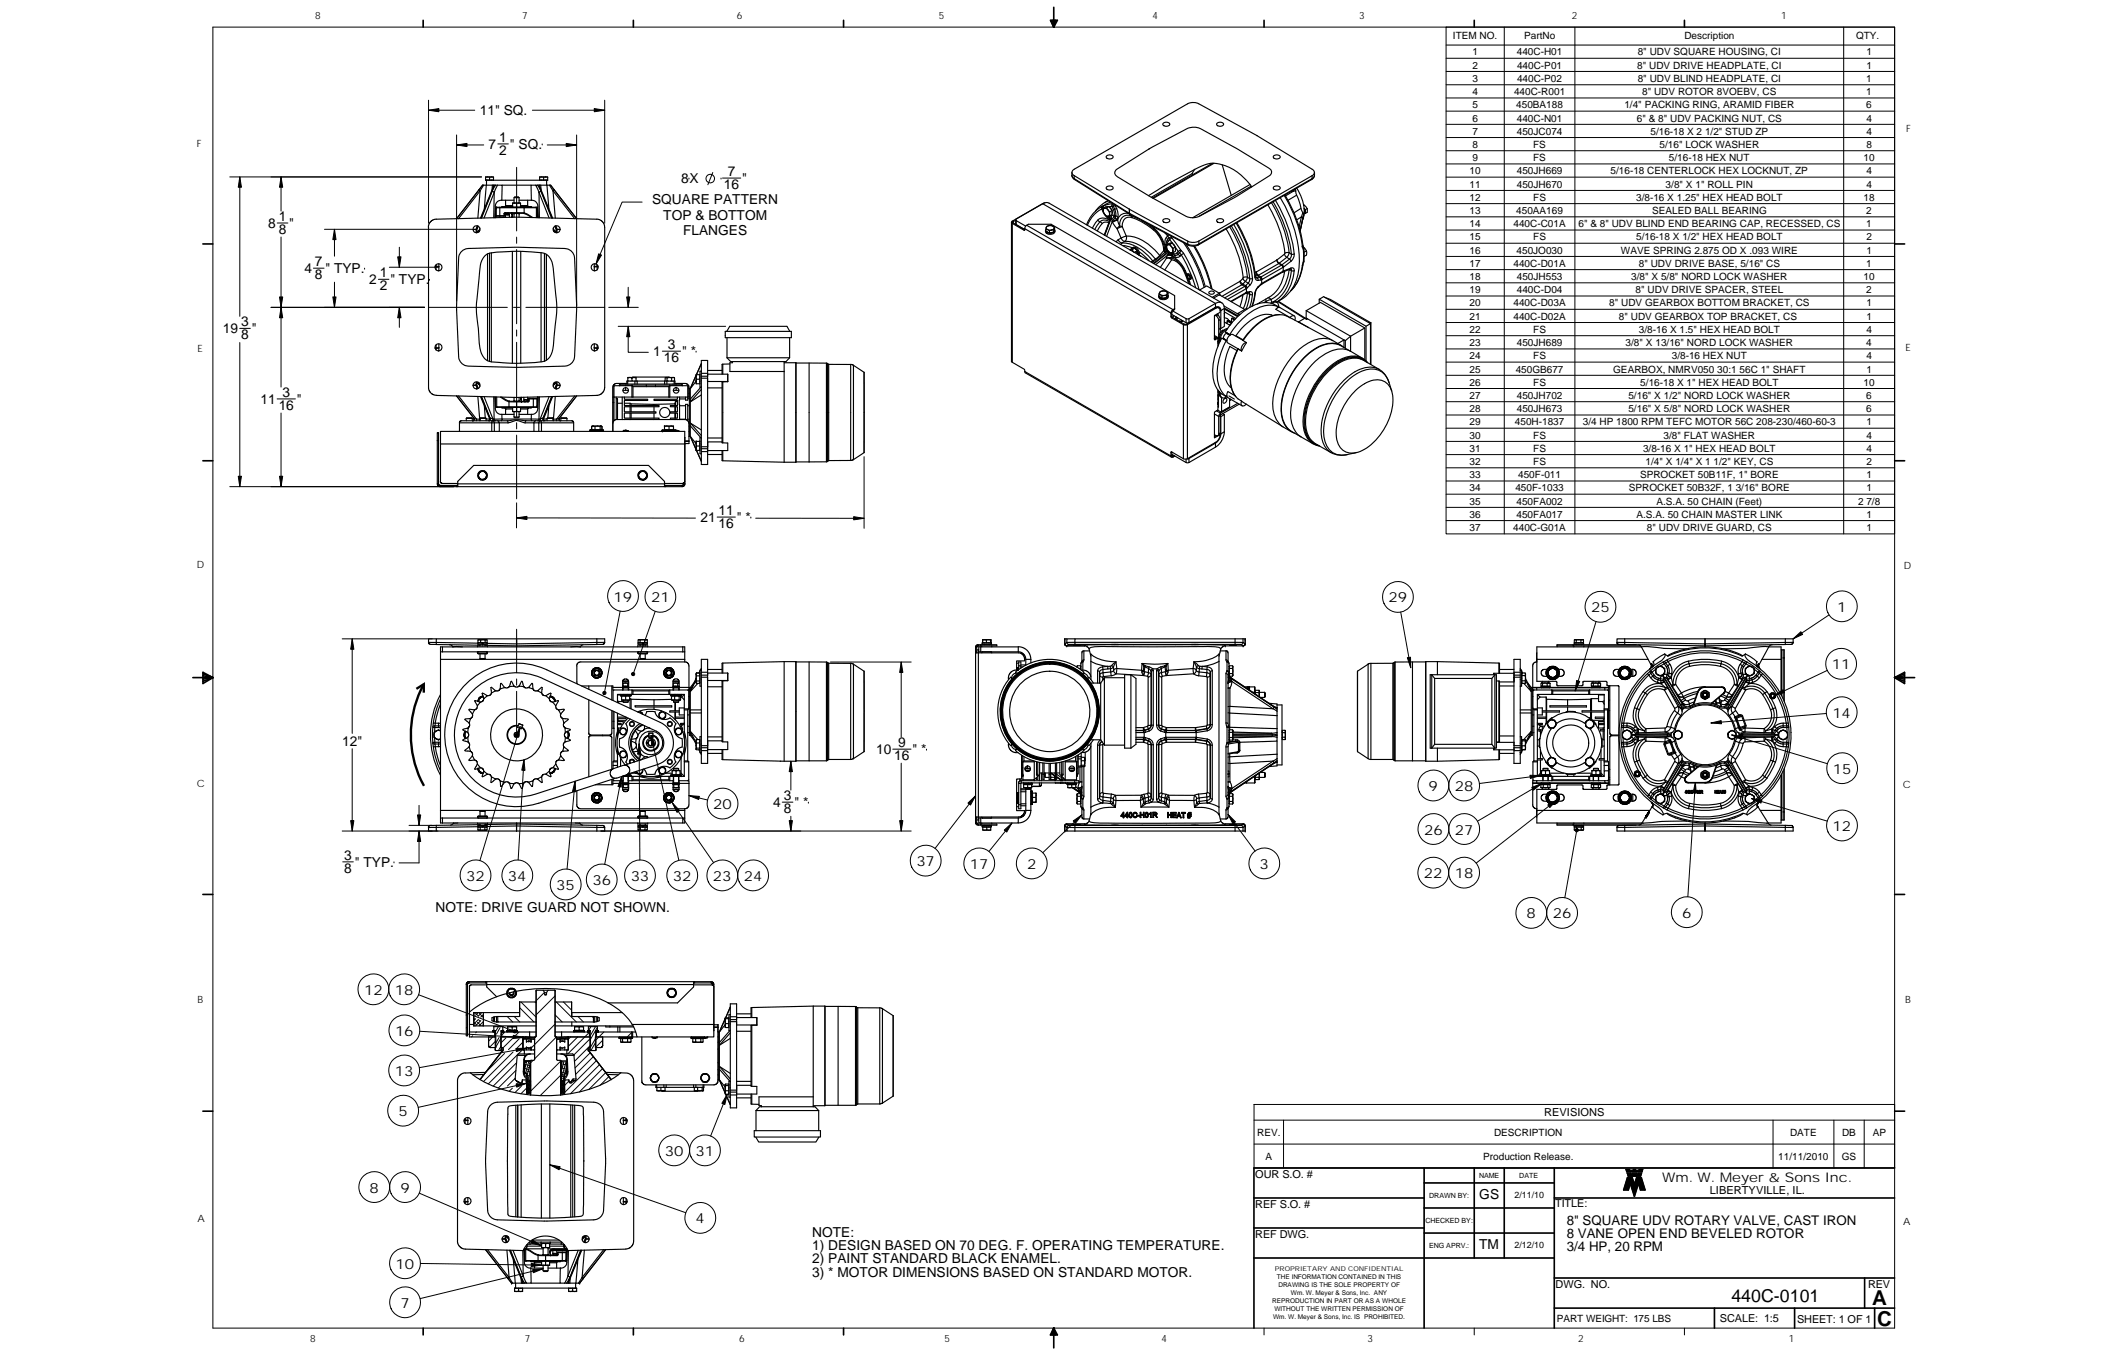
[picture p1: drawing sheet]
<svg xmlns="http://www.w3.org/2000/svg" width="432mm" height="279mm" viewBox="0 0 432 279" stroke-linecap="round" stroke-linejoin="round" font-family="sans-serif">
<defs><g id="words">
<g font-size="4.2">
<text x="384.2" y="267.9">A</text>
<text x="385.2" y="272.2">C</text>
</g>
<text font-size="3.6" x="355.3" y="267.3">440C-0101</text>
<g font-size="2.9">
<text x="125.9" y="123.5">19</text>
<text x="133.6" y="123.7">21</text>
<text x="285" y="123.7">29</text>
<text x="326.5" y="125.7">25</text>
<text x="377" y="125.6">1</text>
<text x="375.9" y="137.4">11</text>
<text x="376" y="147.3">14</text>
<text x="376.2" y="158.8">15</text>
<text x="146.4" y="166.1">20</text>
<text x="293.2" y="162.4">9</text>
<text x="298.6" y="162.4">28</text>
<text x="292.3" y="171.3">26</text>
<text x="298.6" y="171.3">27</text>
<text x="376.1" y="170.6">12</text>
<text x="188.1" y="177.8">37</text>
<text x="199.1" y="178.4">17</text>
<text x="210.8" y="178.4">2</text>
<text x="258.5" y="178.4">3</text>
<text x="95.7" y="180.8">32</text>
<text x="104.2" y="180.8">34</text>
<text x="114.2" y="182.7">35</text>
<text x="121.6" y="181.7">36</text>
<text x="129.4" y="180.8">33</text>
<text x="138.1" y="180.8">32</text>
<text x="146.3" y="180.8">23</text>
<text x="152.7" y="180.8">24</text>
<text x="292.2" y="180.3">22</text>
<text x="298.6" y="180.3">18</text>
<text x="313.3" y="188.5">8</text>
<text x="318.7" y="188.5">26</text>
<text x="345.2" y="188.4">6</text>
<text x="74.7" y="204.2">12</text>
<text x="81" y="204.2">18</text>
<text x="81.1" y="212.7">16</text>
<text x="81" y="220.9">13</text>
<text x="81.8" y="229.1">5</text>
<text x="136.4" y="237.3">30</text>
<text x="142.8" y="237.3">31</text>
<text x="75.9" y="244.8">8</text>
<text x="82.2" y="244.8">9</text>
<text x="142.8" y="251.1">4</text>
<text x="81.2" y="260.5">10</text>
<text x="82.2" y="268.5">7</text>
</g>
<g font-size="2.8">
<text x="98.5" y="23.6">11&quot; SQ.</text>
<text x="102.5" y="29.1">1</text>
<text x="100.3" y="30.6">7</text>
<text x="102.5" y="31.8">2</text>
<text x="104.6" y="30.6">&quot; SQ.</text>
<text x="133.8" y="42">SQUARE PATTERN</text>
<text x="139.8" y="37.6">8X</text>
<text x="148.6" y="38.8">16</text>
<text x="149.4" y="36.1">7</text>
<text x="152.3" y="37.6">&quot;</text>
<text x="55" y="46.8">8</text>
<text x="57.2" y="45.3">1</text>
<text x="59.4" y="46.8">&quot;</text>
<text x="136.1" y="45.1">TOP &amp; BOTTOM</text>
<text x="57.2" y="48">8</text>
<text x="140.2" y="48.3">FLANGES</text>
<text x="62.5" y="56.1">4</text>
<text x="64.6" y="54.6">7</text>
<text x="64.6" y="57.3">8</text>
<text x="66.8" y="56.1">&quot; TYP.</text>
<text x="75.8" y="58.4">2</text>
<text x="78" y="56.9">1</text>
<text x="78" y="59.6">2</text>
<text x="80.1" y="58.4">&quot; TYP.</text>
<text x="45.8" y="68.5">19</text>
<text x="49.5" y="67">3</text>
<text x="49.5" y="69.7">8</text>
<text x="51.7" y="68.5">&quot;</text>
<text x="137" y="71.6">3</text>
<text x="134.1" y="73.2">1</text>
<text x="136.2" y="74.4">16</text>
<text x="140" y="73.2">&quot; *</text>
<text x="53.4" y="83">11</text>
<text x="58" y="81.4">3</text>
<text x="60.9" y="83">&quot;</text>
<text x="57.2" y="84.2">16</text>
<text x="143.7" y="107.2">21</text>
<text x="147.5" y="105.7">11</text>
<text x="151.2" y="107.2">&quot; *</text>
<text x="147.5" y="108.4">16</text>
<text x="70.2" y="153.1">12&quot;</text>
<text x="179.8" y="154.8">10</text>
<text x="184.3" y="153.3">9</text>
<text x="187.3" y="154.8">&quot; *</text>
<text x="183.5" y="156">16</text>
<text x="158.7" y="165.7">4</text>
<text x="160.9" y="164.2">3</text>
<text x="160.9" y="166.9">8</text>
<text x="163" y="165.7">&quot; *</text>
<text x="70.6" y="179.2">8</text>
<text x="70.6" y="176.5">3</text>
<text x="72.8" y="178">&quot; TYP.</text>
<text x="89.4" y="187.3">NOTE: DRIVE GUARD NOT SHOWN.</text>
<text x="303.6" y="246.1">GS</text>
<text x="166.7" y="254">NOTE:</text>
<text x="166.7" y="256.7">1) DESIGN BASED ON 70 DEG. F. OPERATING TEMPERATURE.</text>
<text x="303.6" y="256.4">TM</text>
<text x="166.7" y="259.4">2) PAINT STANDARD BLACK ENAMEL.</text>
<text x="166.7" y="262.1">3) * MOTOR DIMENSIONS BASED ON STANDARD MOTOR.</text>
</g>
<g font-size="2.7">
<text x="341.1" y="242.6">Wm. W. Meyer &amp; Sons Inc.</text>
<text x="321.5" y="251.4">8&quot; SQUARE UDV ROTARY VALVE, CAST IRON</text>
<text x="321.5" y="254.1">8 VANE OPEN END BEVELED ROTOR</text>
<text x="321.5" y="256.9">3/4 HP, 20 RPM</text>
</g>
<g font-size="2.3">
<text x="316.9" y="229.2">REVISIONS</text>
<text x="350.9" y="245.2">LIBERTYVILLE, IL.</text>
</g>
<g font-size="2.2">
<text x="257.6" y="241.8">OUR S.O. #</text>
<text x="257.6" y="247.9">REF S.O. #</text>
<text x="319.2" y="247.8">TITLE:</text>
<text x="257.6" y="254.1">REF DWG.</text>
<text x="319.3" y="264.5">DWG. NO.</text>
<text x="383.4" y="264.4">REV</text>
<text x="353" y="271.5">SCALE: 1:5</text>
<text x="368.8" y="271.6">SHEET: 1 OF 1</text>
</g>
<g font-size="2.1">
<text x="64.7" y="4">8</text>
<text x="107.1" y="4">7</text>
<text x="151.2" y="4">6</text>
<text x="192.7" y="4">5</text>
<text x="236.6" y="3.9">4</text>
<text x="278.9" y="4">3</text>
<text x="322.6" y="3.9">2</text>
<text x="365.6" y="3.9">1</text>
<text x="298.2" y="8">ITEM NO.</text>
<text x="302.2" y="11.4">1</text>
<text x="311.3" y="11.4">440C-H01</text>
<text x="312.8" y="8">PartNo</text>
<text x="336.1" y="11.4">8&quot; UDV SQUARE HOUSING, CI</text>
<text x="345.7" y="8">Description</text>
<text x="380.9" y="8">QTY.</text>
<text x="383" y="11.4">1</text>
<text x="302.2" y="14.1">2</text>
<text x="302.2" y="16.8">3</text>
<text x="311.3" y="14.1">440C-P01</text>
<text x="311.3" y="16.8">440C-P02</text>
<text x="336" y="14.1">8&quot; UDV DRIVE HEADPLATE, CI</text>
<text x="336.1" y="16.8">8&quot; UDV BLIND HEADPLATE, CI</text>
<text x="383" y="16.8">1</text>
<text x="383" y="14.1">1</text>
<text x="302.2" y="19.5">4</text>
<text x="302.2" y="22.2">5</text>
<text x="310.7" y="19.5">440C-R001</text>
<text x="311.2" y="22.2">450BA188</text>
<text x="333.4" y="22.2">1/4&quot; PACKING RING, ARAMID FIBER</text>
<text x="337" y="19.5">8&quot; UDV ROTOR 8VOEBV, CS</text>
<text x="383" y="19.5">1</text>
<text x="383" y="22.2">6</text>
<text x="302.2" y="25">6</text>
<text x="302.2" y="27.7">7</text>
<text x="311.3" y="25">440C-N01</text>
<text x="311.3" y="27.7">450JC074</text>
<text x="335.9" y="25">6&quot; &amp; 8&quot; UDV PACKING NUT, CS</text>
<text x="338.7" y="27.7">5/16-18 X 2 1/2&quot; STUD ZP</text>
<text x="383" y="27.7">4</text>
<text x="383" y="25">4</text>
<text x="391.2" y="27.1">F</text>
<text x="40.4" y="30.2">F</text>
<text x="301.6" y="35.8">10</text>
<text x="302.2" y="30.4">8</text>
<text x="302.2" y="33.1">9</text>
<text x="311.3" y="35.8">450JH669</text>
<text x="314.7" y="30.4">FS</text>
<text x="314.7" y="33.1">FS</text>
<text x="330.5" y="35.8">5/16-18 CENTERLOCK HEX LOCKNUT, ZP</text>
<text x="340.6" y="30.4">5/16&quot; LOCK WASHER</text>
<text x="342.5" y="33.1">5/16-18 HEX NUT</text>
<text x="382.5" y="33.1">10</text>
<text x="383" y="30.4">8</text>
<text x="383" y="35.8">4</text>
<text x="301.6" y="38.5">11</text>
<text x="301.6" y="41.2">12</text>
<text x="311.3" y="38.5">450JH670</text>
<text x="314.7" y="41.2">FS</text>
<text x="335.8" y="41.2">3/8-16 X 1.25&quot; HEX HEAD BOLT</text>
<text x="341.8" y="38.5">3/8&quot; X 1&quot; ROLL PIN</text>
<text x="382.5" y="41.2">18</text>
<text x="383" y="38.5">4</text>
<text x="301.6" y="43.9">13</text>
<text x="301.6" y="46.7">14</text>
<text x="310.6" y="46.7">440C-C01A</text>
<text x="311.2" y="43.9">450AA169</text>
<text x="323.9" y="46.7">6&quot; &amp; 8&quot; UDV BLIND END BEARING CAP, RECESSED, CS</text>
<text x="339" y="43.9">SEALED BALL BEARING</text>
<text x="383" y="46.7">1</text>
<text x="383" y="43.9">2</text>
<text x="301.6" y="49.4">15</text>
<text x="301.6" y="52.1">16</text>
<text x="311.2" y="52.1">450JO030</text>
<text x="314.7" y="49.4">FS</text>
<text x="332.7" y="52.1">WAVE SPRING 2.875 OD X .093 WIRE</text>
<text x="335.8" y="49.4">5/16-18 X 1/2&quot; HEX HEAD BOLT</text>
<text x="383" y="52.1">1</text>
<text x="383" y="49.4">2</text>
<text x="301.6" y="54.8">17</text>
<text x="301.6" y="57.5">18</text>
<text x="310.6" y="54.8">440C-D01A</text>
<text x="311.3" y="57.5">450JH553</text>
<text x="334.8" y="57.5">3/8&quot; X 5/8&quot; NORD LOCK WASHER</text>
<text x="336.3" y="54.8">8&quot; UDV DRIVE BASE, 5/16&quot; CS</text>
<text x="382.5" y="57.5">10</text>
<text x="383" y="54.8">1</text>
<text x="301.6" y="60.2">19</text>
<text x="301.6" y="62.9">20</text>
<text x="301.6" y="65.6">21</text>
<text x="310.6" y="62.9">440C-D03A</text>
<text x="310.6" y="65.6">440C-D02A</text>
<text x="311.3" y="60.2">440C-D04</text>
<text x="330.3" y="62.9">8&quot; UDV GEARBOX BOTTOM BRACKET, CS</text>
<text x="332.2" y="65.6">8&quot; UDV GEARBOX TOP BRACKET, CS</text>
<text x="335.7" y="60.2">8&quot; UDV DRIVE SPACER, STEEL</text>
<text x="383" y="60.2">2</text>
<text x="383" y="65.6">1</text>
<text x="383" y="62.9">1</text>
<text x="301.6" y="68.3">22</text>
<text x="301.6" y="71.1">23</text>
<text x="311.3" y="71.1">450JH689</text>
<text x="314.7" y="68.3">FS</text>
<text x="333.6" y="71.1">3/8&quot; X 13/16&quot; NORD LOCK WASHER</text>
<text x="336.3" y="68.3">3/8-16 X 1.5&quot; HEX HEAD BOLT</text>
<text x="383" y="71.1">4</text>
<text x="383" y="68.3">4</text>
<text x="391" y="72">E</text>
<text x="40.5" y="72.2">E</text>
<text x="301.6" y="73.8">24</text>
<text x="301.6" y="76.5">25</text>
<text x="311.1" y="76.5">450GB677</text>
<text x="314.7" y="73.8">FS</text>
<text x="331.1" y="76.5">GEARBOX, NMRV050 30:1 56C 1&quot; SHAFT</text>
<text x="343.1" y="73.8">3/8-16 HEX NUT</text>
<text x="383" y="76.5">1</text>
<text x="383" y="73.8">4</text>
<text x="301.6" y="79.2">26</text>
<text x="301.6" y="81.9">27</text>
<text x="311.3" y="81.9">450JH702</text>
<text x="314.7" y="79.2">FS</text>
<text x="334.2" y="81.9">5/16&quot; X 1/2&quot; NORD LOCK WASHER</text>
<text x="336.6" y="79.2">5/16-18 X 1&quot; HEX HEAD BOLT</text>
<text x="382.5" y="79.2">10</text>
<text x="383" y="81.9">6</text>
<text x="301.6" y="84.6">28</text>
<text x="301.6" y="87.3">29</text>
<text x="310.9" y="87.3">450H-1837</text>
<text x="311.3" y="84.6">450JH673</text>
<text x="324.8" y="87.3">3/4 HP 1800 RPM TEFC MOTOR 56C 208-230/460-60-3</text>
<text x="334.2" y="84.6">5/16&quot; X 5/8&quot; NORD LOCK WASHER</text>
<text x="383" y="84.6">6</text>
<text x="383" y="87.3">1</text>
<text x="301.6" y="90">30</text>
<text x="301.6" y="92.8">31</text>
<text x="301.6" y="95.5">32</text>
<text x="314.7" y="90">FS</text>
<text x="314.7" y="92.8">FS</text>
<text x="314.7" y="95.5">FS</text>
<text x="337.2" y="92.8">3/8-16 X 1&quot; HEX HEAD BOLT</text>
<text x="337.7" y="95.5">1/4&quot; X 1/4&quot; X 1 1/2&quot; KEY, CS</text>
<text x="341.4" y="90">3/8&quot; FLAT WASHER</text>
<text x="383" y="95.5">2</text>
<text x="383" y="90">4</text>
<text x="383" y="92.8">4</text>
<text x="301.6" y="98.2">33</text>
<text x="301.6" y="100.9">34</text>
<text x="311" y="100.9">450F-1033</text>
<text x="311.6" y="98.2">450F-011</text>
<text x="334.3" y="100.9">SPROCKET 50B32F, 1 3/16&quot; BORE</text>
<text x="336.6" y="98.2">SPROCKET 50B11F, 1&quot; BORE</text>
<text x="383" y="98.2">1</text>
<text x="383" y="100.9">1</text>
<text x="301.6" y="103.6">35</text>
<text x="301.6" y="106.3">36</text>
<text x="311.2" y="103.6">450FA002</text>
<text x="311.2" y="106.3">450FA017</text>
<text x="335.9" y="106.3">A.S.A. 50 CHAIN MASTER LINK</text>
<text x="340" y="103.6">A.S.A. 50 CHAIN (Feet)</text>
<text x="381.3" y="103.6">2 7/8</text>
<text x="383" y="106.3">1</text>
<text x="301.6" y="109">37</text>
<text x="310.6" y="109">440C-G01A</text>
<text x="338" y="109">8&quot; UDV DRIVE GUARD, CS</text>
<text x="383" y="109">1</text>
<text x="40.4" y="116.6">D</text>
<text x="390.7" y="116.8">D</text>
<text x="40.4" y="161.6">C</text>
<text x="390.5" y="161.7">C</text>
<text x="40.6" y="205.8">B</text>
<text x="391" y="205.9">B</text>
<text x="258" y="233.2">REV.</text>
<text x="306.6" y="233.2">DESCRIPTION</text>
<text x="367.4" y="233.2">DATE</text>
<text x="378" y="233.2">DB</text>
<text x="384.3" y="233.2">AP</text>
<text x="259.7" y="238.1">A</text>
<text x="304.4" y="238.1">Production Release.</text>
<text x="365" y="238.1">11/11/2010</text>
<text x="378" y="238.1">GS</text>
<text x="40.6" y="250.8">A</text>
<text x="390.6" y="251.5">A</text>
<text x="63.6" y="275.5">8</text>
<text x="107.7" y="275.5">7</text>
<text x="151.7" y="275.5">6</text>
<text x="193.8" y="275.5">5</text>
<text x="238.4" y="275.5">4</text>
<text x="280.6" y="275.6">3</text>
<text x="319.5" y="271.4">PART WEIGHT: 175 LBS</text>
<text x="323.9" y="275.6">2</text>
<text x="367.1" y="275.6">1</text>
</g>
<g font-size="1.8">
<text x="310.8" y="245.9">2/11/10</text>
<text x="310.8" y="256.2">2/12/10</text>
</g>
<g font-size="1.5">
<text x="293.3" y="246">DRAWN BY:</text>
<text x="303.6" y="241.9">NAME</text>
<text x="311.8" y="241.9">DATE</text>
<text x="292.5" y="251.1">CHECKED BY:</text>
<text x="293.3" y="256.2">ENG APRV.:</text>
</g>
<text font-size="1.4" x="261.6" y="260.9">PROPRIETARY AND CONFIDENTIAL</text>
<g font-size="1.3">
<text x="262" y="262.6">THE INFORMATION CONTAINED IN THIS</text>
<text x="261.1" y="267.5">REPRODUCTION IN PART OR AS A WHOLE</text>
<text x="261.5" y="269.2">WITHOUT THE WRITTEN PERMISSION OF</text>
<text x="262.4" y="264.3">DRAWING IS THE SOLE PROPERTY OF</text>
<text x="264.9" y="265.9">Wm. W. Meyer &amp; Sons, Inc. ANY</text>
<text x="261.3" y="270.8">Wm. W. Meyer &amp; Sons, Inc. IS PROHIBITED.</text>
</g>
</g></defs>
<g fill="none" stroke="#000" stroke-width=".21">
<path d="M43.7 5.6h345.1v267h-345.1zM296.8 5.6h92v104h-92zM296.8 9.2h92M296.8 12h92M296.8 14.7h92M296.8 17.4h92M308.7 5.6v104M323.2 5.6v104M378.4 5.6v104M47.2 36.3h51.6M49.2 36.3v28.6M57.7 36.3v7"/>
<path d="M87.9 22.6h9.5M87.9 20.6v25.2M93.7 27.7v34.1M93.7 29.8h5.6M102.2 29.5h2.1M106 34.4v13M109.3 22.6h14.8M111.3 29.5h.1M112.3 29.8h6M118.3 27.7v35M124.1 20.6v25.2M141.4 36.6h.1"/>
<path d="M146.3 35.4l-1 2.5M148 36.6h.1M148.3 36.6h3.7M296.8 20.1h92M296.8 22.8h92M296.8 25.5h92M296.8 28.2h92M296.8 30.9h92M296.8 33.7h92M296.8 36.4h92M296.8 39.1h92M56.9 45.8h2.2"/>
<path d="M57.7 48.7v30.8M64.3 55.1h2.2M66.6 47.1h30.4M68.6 47.1v5.5M68.6 57.9v5.2M74.8 55.1h.1M77.7 57.3h2.1M79.9 54.9h10M82 50.8v4.1M88.1 57.3h.1M106 48.7v1.3M106 51.2v15.3"/>
<path d="M128.9 59v4.1M131.8 41.5h-4.1l-5.4 12.7M296.8 41.8h92M296.8 44.5h92M296.8 47.2h92M296.8 49.9h92M296.8 52.6h92M296.8 55.4h92M296.8 58.1h92M49.2 67.4h2.2M49.2 70.3v29.6M55.6 63.1h31.5"/>
<path d="M82 63.1v4.1M87.9 63.1h16.2M105.4 63.1h1.3M106 67.7v1.3M106 70.3v15.2M107.9 63.1h16.2M124.9 63.1h6.1M126.9 67h22M128.9 67v5.3h4.2M135.9 72.1h3.8M142.9 72.1h.1M296.8 79.8h92"/>
<path d="M296.8 77h92M296.8 74.3h92M296.8 60.8h92M296.8 63.5h92M296.8 66.2h92M296.8 68.9h92M296.8 71.6h92M47.2 99.9h45.9M56.9 81.9h3.7M57.7 84.8v15.1M106 86.8v1.3M106 89.3v13.1"/>
<path d="M177.3 93.7v14.8M296.8 98.7h92M296.8 96h92M296.8 93.3h92M296.8 90.6h92M296.8 87.9h92M296.8 85.2h92M296.8 82.5h92M106 106.3l36.7 .1M106 103.2v5.2M147.2 106.2h3.7M154.1 106.2h.1"/>
<path d="M155.1 106.4h22.2M296.8 106.9h92M296.8 104.2h92M296.8 101.5h92M70.2 131.1h18.5M72.3 131.1v19.5M106 129.2v8.9M106 139.4v1.3M127.3 125.5l-3.3 16.8M134.5 125.5l-4.6 12.9M170.4 135.9h16.6M185 135.9v15.4"/>
<path d="M287.5 125.6l2 11.5M327.6 127.6l-4.3 14.2M375 137.6l-10.8 5.2M375.4 126.2l-7.4 4.9M72.3 153.7v16.9M106 141.9v9M106.7 149.2l-8.2 27.5M107.5 156l-1.2 20.6M127.6 159.4l-3.5 18M131.2 152.7l.1 23.9M133.6 150.9l5.7 25.7M160.1 156.3h.2"/>
<path d="M162.3 156.3v5.9M183.2 153.8h3.8M185 156.7v13.9M190.1 153.8h.1M316.1 159.2l-12.5 1.6M355.4 150.9l19.6 5.9M374.8 146.5l-23.7 1.9M70.2 170.6h19.7M70.3 176.9h2.2M80.9 176.9h.1M83.9 169.4h4.8M86 165.3v4.1"/>
<path d="M86 170.6v6.5h-4.1M118 160.4l-1.6 18M138 164.8l8.5 12.3M141.4 163.3l3.8 .9M160.5 164.7h2.2M162.3 167.6v3M165.9 164.7h.1M187 170.6h-63.7M200.2 163.4l-8.3 10.8M207.7 169l-4.7 5.8M222 167.3l-8 7.7M252 167.2l5.6 7.5"/>
<path d="M316.4 160.9l-13.2 7.7M319.5 164.2l-16.5 13M323.6 170.4l-2.5 13.9M347.9 160.6l-1.5 23.5M359.5 163.9l15.5 4.7M85.9 204.2l19.7 7.5M86.1 211.7l21.4 1.3M95.9 210.8l-.2 .2M97 212.6l-.2 .3M97.2 209.8l.6 .6M97.2 209.1l.3 .2M97.3 210.6h.1"/>
<path d="M97.4 207.9l-.2 .1M97.5 207.9l.7 .7M97.6 209.1l-.4 .4M97.8 211.9l-.2 .1M98 209.8l.7 .8M98.1 207.9l-.5 .5M98.1 209.3l-.9 .9M98.2 209.3l.3 .4M98.4 208l.8 .9M98.7 209.5l-1.1 1.1M98.9 207.9l-.8 .7M99.1 210.2l.1 .1"/>
<path d="M99.2 210.4l-.2 .2M99.2 208.3l-.5 .5M99.2 209h.1M99.2 209.7l-.9 .9M101.1 212.9l-.8 .8M101.7 213.7l-1.2 1.3M102.2 209.7l.1 .1M102.3 210.8l-.7 1.1M102.4 213l-.8 1.3M102.6 211l-.7 1.3M102.9 212.2l-.1 .2M102.9 214.7l-.6 1"/>
<path d="M102.9 213l-1.3 2.1M102.9 215.5l-.1 .1M103.5 216.3l-3.8 3.9M103.6 211.9l-.5 .5M103.8 213.1l-1 1M104.1 208.7l1.1 1.1M105.2 213.2l-2 2M105.3 216l-6.1 6M105.5 208.7l1.2 1.1M105.9 219.8l-3.6 3.6M106 218.2l-4.8 4.8M106.5 211.9l-.7 .7"/>
<path d="M106.6 213.3l-2.2 2.2M106.6 206.9l3 2.9M106.9 205.7l3.1 3.1M107.3 214l-1.2 1.2M107.3 215.4l-7.1 7.1M107.7 218.9h.1M107.7 218.1h.3M107.7 219.3l.8 .3M107.7 217.9h.1M107.7 218.5l1 .3M108 215.2l-21.9 4M108.1 217.8l-.4 1.7"/>
<path d="M108.2 219.9l.6 .2-.5 1.8M108.4 217.8l.4 .1M108.4 219.1l.4 .1M108.5 217.8l-.6 2.6M108.6 218.3l.2 .1M108.8 218.5l-.6 2.3M109.4 217.7l-.5 .5M109.8 205.7l.2 .2M111.7 203.7l-1.7 1.7M113.9 209.8h.1M113.9 208.3l1.5 1.5M113.9 210.2l-4.9 5"/>
<path d="M113.9 204.4l-3.9 3.9M114.2 212.9l-4.5 4.5M114.2 205.7l4.1 4.1M115.1 217.8l-6.9 6.9M115.1 219.6l.2 .1M115.1 218.8l.4 .1M115.1 217.9l.6 .2M115.2 219.2l1 .3M115.4 217.8l-.3 .7M115.4 218.4l.9 .3M115.6 205.7l1.7 1.7M115.8 217.8l-.7 2.3"/>
<path d="M115.9 219.8l.4 .1M116.1 219l.2 .1-.4 1.4M116.2 217.8l-1.1 3.9M117.1 212.9l-.5 .5M118.6 212.9l-2 1.9M118.6 208.7l1.1 1.1M120.8 210.8h.1M121 211.9l-4.5 4.5M121.1 216.1l-3.1 3.1M121.2 213.2l-3.4 3.4M121.2 214.6l-3.3 3.3M121.3 210.8l-.5 .8"/>
<path d="M121.5 208.7l.3 .2M121.8 216.9l-3.7 3.7M122.2 210.8l-1.1 1.9M122.3 215.5v.1M122.3 213.1l-1.2 2.1M122.3 213.9l-1 1.8M122.4 217.7l-6.5 6.6M122.6 210.9l-1.5 2.7M123 218.6l-5.9 5.9M123.7 213.6l-1.5 1.5M123.7 219.4l-4.8 4.8M123.9 211.9l-1.7 1.7"/>
<path d="M129.6 212l-.9 .9M105.2 223.4l-.7 .6M105.7 221.3l-1.6 1.6M106.4 222.1l-.4 .4M107 223l-1.3 1.3M107.7 220.2l.6 .1M108.1 224l.4 .4M108.1 223.7l.7 .7M108.1 223.4l.8 .9-.1 .1M108.1 223.1l.8 .8M108.1 222.8l.8 .8M108.1 222.3l.8 .8"/>
<path d="M108.1 222l.8 .8M108.1 223.4l-1.2 1.1M108.1 222.4l-22.3 4.9M108.1 221.9l-.2 .2M108.1 222.6l.8 .8M108.2 220.7l.6 .2M108.2 221.6l.6 .1M108.3 221.9l.6 .6M108.4 221.9l-.3 .3M108.6 221.9l.3 .3M108.6 221.9l-.5 .6M108.7 221.3h.1"/>
<path d="M108.8 221.7l-.1 .1M108.9 223.7l-.7 .7M108.9 222.8l-.8 .9M108.9 223.1l-.8 .8M108.9 223.4l-.8 .8 .1 .2M108.9 222l-.8 .8M108.9 222.3l-.8 .8M108.9 222.5l-.8 .9M112.8 239.1l27.9 9.9M115.1 220.7l-4.2 4.2M115.1 222.5l.8 .9-.8 .8v.2M115.1 224l.3 .4"/>
<path d="M115.1 223.7l.6 .7M115.1 223.4l.8 .8M115.1 223.1l.8 .8M115.1 222.8l.8 .9M115.1 222.3l.8 .8M115.1 222l.8 .8M115.1 221.8l.4 .1M115.1 220.9l.7 .2M115.1 220.1l.9 .2M115.3 221.9l.6 .6-.8 .9M115.3 221.9l-.2 .3M115.4 221.4l.4 .1"/>
<path d="M115.6 221.9l.3 .3M115.6 221.9l-.5 .6M115.7 220.6l.1 .1M115.8 221l-.3 .9M115.9 224.3l-.5 .4M115.9 223.1l-.8 .8M115.9 223.7l-.7 .7M115.9 224l-.4 .4M115.9 222l-.8 .8M115.9 222.3l-.8 .8M115.9 221.9h.1M116.8 221.9l-1.7 1.7"/>
<path d="M124.3 220.2l-3.4 3.4M124.9 221l-1.7 1.8M149.2 224.6l-3.4 8.6M257.4 226.7h131.4v13.1h-131.4zM257.4 230h131.4M257.4 234.9h131.4M263.4 230v9.8M363.9 230v9.8M376.4 230v9.8M382.6 230v9.8M86 244.9l25.1 10.8M86.3 259.4l24.8 .3"/>
<path d="M292.3 248h.1M333.7 240.1h.7l.1 .1 1.2-.1v.1h.6l.1-.1h.8l-.2 .5h-3.2zM333.9 240.8h.8l.2 .3 .1-.3h.9v.3h.2l.1-.3h.7l-.2 .7h-2.6zM111.5 260.5l-25.3 6.1M259.4 272.6v1.4M302.6 272.6v1.4M345.7 272.6v1.4"/>
<circle cx="145.8" cy="36.7" r=".88"/>
<circle cx="127.9" cy="122.4" r="3.2"/>
<circle cx="135.5" cy="122.5" r="3.2"/>
<circle cx="286.9" cy="122.5" r="3.2"/>
<circle cx="328.5" cy="124.6" r="3.2"/>
<circle cx="377.9" cy="136.3" r="3.2"/>
<circle cx="378" cy="124.5" r="3.2"/>
<circle cx="378" cy="146.2" r="3.2"/>
<circle cx="378.1" cy="157.7" r="3.2"/>
<circle cx="97.6" cy="179.7" r="3.2"/>
<circle cx="106.2" cy="179.7" r="3.2"/>
<circle cx="131.3" cy="179.7" r="3.2"/>
<circle cx="140" cy="179.7" r="3.2"/>
<circle cx="148.2" cy="179.7" r="3.2"/>
<circle cx="148.3" cy="165" r="3.2"/>
<circle cx="154.6" cy="179.7" r="3.2"/>
<circle cx="190" cy="176.7" r="3.2"/>
<circle cx="201" cy="177.2" r="3.2"/>
<circle cx="211.7" cy="177.2" r="3.2"/>
<circle cx="259.5" cy="177.2" r="3.2"/>
<circle cx="294.1" cy="179.1" r="3.2"/>
<circle cx="294.2" cy="161.2" r="3.2"/>
<circle cx="294.2" cy="170.2" r="3.2"/>
<circle cx="300.5" cy="179.1" r="3.2"/>
<circle cx="300.5" cy="161.2" r="3.2"/>
<circle cx="300.5" cy="170.2" r="3.2"/>
<circle cx="378" cy="169.5" r="3.2"/>
<circle cx="116.1" cy="181.6" r="3.2"/>
<circle cx="123.5" cy="180.5" r="3.2"/>
<circle cx="314.3" cy="187.4" r="3.2"/>
<circle cx="320.6" cy="187.4" r="3.2"/>
<circle cx="346.2" cy="187.3" r="3.2"/>
<circle cx="76.6" cy="203.1" r="3.2"/>
<circle cx="82.9" cy="203.1" r="3.2"/>
<circle cx="82.9" cy="219.8" r="3.2"/>
<circle cx="83" cy="211.5" r="3.2"/>
<circle cx="82.7" cy="228" r="3.2"/>
<circle cx="138.4" cy="236.2" r="3.2"/>
<circle cx="144.7" cy="236.2" r="3.2"/>
<circle cx="76.8" cy="243.7" r="3.2"/>
<circle cx="83.1" cy="259.3" r="3.2"/>
<circle cx="83.1" cy="243.7" r="3.2"/>
<circle cx="143.7" cy="250" r="3.2"/>
<circle cx="83.1" cy="267.3" r="3.2"/>
</g>
<g fill="none" stroke="#000" stroke-width=".34">
<path d="M86.8 4.2v1.4M130 4.2v1.4M173.1 4.2v1.4M215.6 4.2h1.4l-.7 1.4zM215.7 4.2l.6 1.4M216 4.2l.3 1.4M216.3 1.5v4.1M216.5 4.2l-.2 1.4M216.6 4.2l-.3 1.4M259.4 4.2v1.4M302.6 4.2v1.4M345.7 4.2v1.4"/>
<path d="M41.6 50.1h2.1M388.8 50.1h2.1M41.6 94.6h2.1M388.8 94.6h2.1M39.6 139.1h4.1M41.7 138.3l2 .8-2-1.1v2.3l2-1.2M41.7 138.7l2 .4M43.7 139.1l-2 .3M43.7 139.1l-2 .8M388.8 139.1h4.1M388.8 139.1l2.1-1.1v2.3zM388.8 139.1l2.1 .8"/>
<path d="M388.8 139.1l2.1 .3M390.9 138.3l-2.1 .8M390.9 138.7l-2.1 .4M41.6 183.6h2.1M388.8 183.6h2.1M41.6 228.1h2.1M292.3 239.8v32.8M302.6 239.8v18.5M308.7 239.8v18.5M319 239.8v32.8M388.8 239.8h-131.5v32.8M388.8 228.1h2.1"/>
<path d="M257.3 245.9h35M257.3 252.1h35M257.3 258.3h61.7M292.3 242.8h26.7M292.3 253.1h26.7M292.3 248h26.7M319 245.9h69.8M334 241.8h1l.4 1.4 .5-1.4h.9l.8 2.5h-.9l-.4-1.4-.9 2.7-.8-2.7-.4 1.4h-1zM335.4 243.1v.1M86.8 272.6v1.4M130 272.6v1.4M173.1 272.6v1.4"/>
<path d="M216.3 272.6v4.1M216.3 272.6l.2 1.4M216.3 272.6l-.3 1.4M216.3 272.6l-.6 1.4M216.3 272.6l.3 1.4M216.3 272.6l.7 1.4h-1.4zM319 262.4h69.8M319 268.5h69.8M351.9 268.5v4.1M368.3 268.5v4.1M382.7 262.4v6.1M384.7 268.5v4.1"/>
</g>
<g fill="#000" stroke="#000" stroke-width=".21">
<path d="M49.2 36.3l.4 2.1h-.7z" fill-rule="evenodd"/>
<path d="M57.7 36.3l.3 2.1h-.6z" fill-rule="evenodd"/>
<path d="M87.9 22.6l2.2-.3v.6z" fill-rule="evenodd"/>
<path d="M93.7 29.8l2.1-.4v.7z" fill-rule="evenodd"/>
<path d="M116.2 29.4l2.1 .4-2.1 .3z" fill-rule="evenodd"/>
<path d="M122 22.3l2.1 .3-2.1 .3z" fill-rule="evenodd"/>
<path d="M68.6 47.1l.4 2.1h-.7z" fill-rule="evenodd"/>
<path d="M81.6 52.7h.7l-.3 2.2z" fill-rule="evenodd"/>
<path d="M122.9 52.1l.5 .3-1.1 1.8z" fill-rule="evenodd"/>
<path d="M57.4 61h.6l-.3 2.1z" fill-rule="evenodd"/>
<path d="M57.7 63.1l.3 2.1h-.6z" fill-rule="evenodd"/>
<path d="M68.3 61h.7l-.4 2.1z" fill-rule="evenodd"/>
<path d="M82 63.1l.3 2.1h-.7z" fill-rule="evenodd"/>
<path d="M128.9 67l.4 2.1h-.7z" fill-rule="evenodd"/>
<path d="M128.6 61h.7l-.4 2.1z" fill-rule="evenodd"/>
<path d="M48.9 97.8h.7l-.4 2.1z" fill-rule="evenodd"/>
<path d="M57.4 97.8h.6l-.3 2.1z" fill-rule="evenodd"/>
<path d="M106 106.3l2.1-.3v.7z" fill-rule="evenodd"/>
<path d="M175.2 106.1l2.1 .3-2.1 .3z" fill-rule="evenodd"/>
<path d="M72.3 131.1l.3 2.2h-.6z" fill-rule="evenodd"/>
<path d="M129.7 138.1l.2-.1a.33 .33 0 0 1 .4 .4 .33 .33 0 0 1-.5 .3l.1-.3-.1 .3-.1-.1-.1-.3z" fill-rule="evenodd"/>
<path d="M185 135.9l.3 2.1h-.7z" fill-rule="evenodd"/>
<path d="M288.8 135l.7-.1v2.2z" fill-rule="evenodd"/>
<path d="M368 131.1l1.6-1.4 .4 .5z" fill-rule="evenodd"/>
<path d="M106.7 149.2l-.3 2.1-.6-.2z" fill-rule="evenodd"/>
<path d="M107.5 156l.2 2.2-.6-.1z" fill-rule="evenodd"/>
<path d="M123.8 142.1l.4-.1 .2 .2-.2 .3-.2 .1v-.3v.3l-.2-.1z" fill-rule="evenodd"/>
<path d="M127.6 159.4l-.1 2.2-.7-.1z" fill-rule="evenodd"/>
<path d="M131.2 152.7l.3 2.1h-.6z" fill-rule="evenodd"/>
<path d="M133.6 150.9l.8 2.1-.7 .1z" fill-rule="evenodd"/>
<path d="M162.3 156.3l.3 2.1h-.6z" fill-rule="evenodd"/>
<path d="M314 159.2h2.1l-2 .6z" fill-rule="evenodd"/>
<path d="M323.6 139.7l.6 .2-.9 1.9z" fill-rule="evenodd"/>
<path d="M351.1 148.4l2.1-.5 .1 .7z" fill-rule="evenodd"/>
<path d="M355.4 150.9l2.1 .3-.1 .6z" fill-rule="evenodd"/>
<path d="M364.2 142.8l1.8-1.2 .2 .6z" fill-rule="evenodd"/>
<path d="M72 168.5h.6l-.3 2.1z" fill-rule="evenodd"/>
<path d="M85.7 167.3h.6l-.3 2.1z" fill-rule="evenodd"/>
<path d="M86 170.6l.3 2.1h-.6z" fill-rule="evenodd"/>
<path d="M118 160.4l.2 2.1h-.7z" fill-rule="evenodd"/>
<path d="M138 164.8l1.5 1.6-.6 .4z" fill-rule="evenodd"/>
<path d="M141.4 163.3l2.1 .2-.1 .6z" fill-rule="evenodd"/>
<path d="M162 168.5h.6l-.3 2.1z" fill-rule="evenodd"/>
<path d="M184.6 168.5h.7l-.3 2.1z" fill-rule="evenodd"/>
<path d="M198.6 164.9l1.6-1.5-1 1.9z" fill-rule="evenodd"/>
<path d="M206.1 170.4l1.6-1.4-1.1 1.8z" fill-rule="evenodd"/>
<path d="M220.3 168.5l1.7-1.2-1.3 1.7z" fill-rule="evenodd"/>
<path d="M252 167.2l1.6 1.5-.6 .4z" fill-rule="evenodd"/>
<path d="M314.4 161.6l2-.7-1.7 1.3z" fill-rule="evenodd"/>
<path d="M317.6 165.2l1.9-1-1.4 1.6z" fill-rule="evenodd"/>
<path d="M323.4 170.2l.3-.1-.1 .3 .1-.3a.33 .33 0 0 1 .2 .5 .33 .33 0 0 1-.5 .1 .33 .33 0 0 1 0-.5z" fill-rule="evenodd"/>
<path d="M347.9 160.6l.2 2.2h-.6z" fill-rule="evenodd"/>
<path d="M359.5 163.9l2.1 .3-.2 .7z" fill-rule="evenodd"/>
<path d="M105.4 211.5h.5v.3l-.3-.1 .3 .1a.33 .33 0 0 1-.4 .2 .33 .33 0 0 1-.1-.5z" fill-rule="evenodd"/>
<path d="M105.3 212.5l2.2 .5-2.2 .2z" fill-rule="evenodd"/>
<path d="M105.9 215.2h2.1l-2 .7z" fill-rule="evenodd"/>
<path d="M105.9 222.5l2.2-.1-2.1 .8z" fill-rule="evenodd"/>
<path d="M112.8 239.1l2.2 .4-.3 .6z" fill-rule="evenodd"/>
<path d="M149.2 224.6l-.4 2.1-.7-.2z" fill-rule="evenodd"/>
<path d="M109 259.4l2.1 .3-2.1 .3z" fill-rule="evenodd"/>
<path d="M109.3 254.6l1.8 1.1-2-.5z" fill-rule="evenodd"/>
<path d="M334 241.8h1l.4 1.4 .5-1.4h.9l.8 2.5h-.9l-.4-1.4-.9 2.7-.8-2.7-.4 1.4h-1z" fill-rule="evenodd"/>
<path d="M333.9 240.8h.8l.1 .3 .2-.3h.9v.3h.2l.1-.3h.7l-.2 .7h-2.6z" fill-rule="evenodd"/>
<path d="M333.7 240.1h.7l.1 .1h.6l.1-.1h.5v.1l1.5-.1-.2 .5h-3.2z" fill-rule="evenodd"/>
<path d="M109.3 260.6l2.2-.1-2 .8z" fill-rule="evenodd"/>
</g>
<g fill="none" stroke="#000" stroke-width=".23">
<path d="M98.3 39l.2 .2M98.4 38.9l-4.7 6 4.6-5.9M98.4 38.9h.1M98.5 39.2l-.4 5.6M98.5 39.2l-4.4 5.7M99 38l-.7 1M99 38h.1M99 38h.8M99 38l-.6 .9M99.3 38l-.8 1.2M99.7 36.4h1.6M99.8 38l-.4 4.9"/>
<path d="M99.8 38h1.2M99.8 37v1M100.5 36.4h-.8v.6h1.6M100.5 36.4h.8M100.5 36.4v.6M101 39.3l.4 .2M101 39.3l-2.2 5.5M101 38h.4M101 38v1M101.1 38.7h.1M101.1 38.7l-2.5 6.1M101.2 38.7h-.1"/>
<path d="M101.2 38.7l-2.5 6.1M101.3 36.4v.6M101.3 38l-.2 .7M101.4 38h.3M101.4 38l-.2 .7M101.4 39.5l-.1 5.2M101.4 39.5l-2.1 5.2M101.7 38l-.7 1.3M101.7 38h.4M102.1 38l-.7 1.5M102.1 38h1l-.1 3.1M103.1 38h5.9"/>
<path d="M109.9 38h-.9l.1 3.1M110.3 38h.3M110.3 38l.7 1.3M110.3 38h-.4l.7 1.5M110.6 38l.2 .7M110.6 38h.4M110.6 39.5l.1 5.2M110.6 39.5l2.1 5.2M110.7 38l.2 .7M110.7 37h.1M110.8 38.7h.1M110.8 38.7l2.5 6.1"/>
<path d="M110.9 38.7h.1M110.9 38.7l2.5 6.1M111 38h1.2M111 38v1M111 39.3l-.4 .2M111 39.3l2.2 5.5M111.6 36.4h-.9v.6h1.7M111.6 36.4v.6M112 36.3l-.4 .1M112 36.3l-1.3 .1M112 36.3l.4 .1M112.2 37v1"/>
<path d="M112.2 38l.4 4.9M112.2 38h.6M112.4 36.4v.6h-12.7M112.8 38h.2M112.8 38l.7 1.2M113 38l.7 1M113 38l5.3 6.9-4.6-5.9M113.5 39.2l4.4 5.7M113.5 39.2l.5 5.6M113.7 39l-.2 .2M220 36l.1 .5 .4 .4M220 35.4v.7l.5 .6"/>
<path d="M220.5 36.7v.2M220.5 36l11.3 6.9M220.5 36v.7M220.5 36.7l11.3 7.1M220.5 36.9l11.4 7.1M227.1 38.4a.81 .81 0 0 1 1.3 .2 .91 .91 0 0 1-1.4 .1zM227.1 32a.86 .86 0 0 1 1.3 .3 .76 .76 0 0 1-.7 .4 .76 .76 0 0 1-.7-.6zM229.1 34.8a114.7 114.7 0 0 1 14.7-8.5l.5-.1a3.2 3.2 0 0 1 2.1 .2 160.9 160.9 0 0 1 14.3 8.4 .83 .83 0 0 1-.3 1.3 101.5 101.5 0 0 1-15 8.5 3.2 3.2 0 0 1-2.1-.2 160.9 160.9 0 0 1-14.3-8.4 .79 .79 0 0 1 .1-1.2zM238.7 25.3a.86 .86 0 0 1 1.4 .3 .76 .76 0 0 1-.8 .4 .76 .76 0 0 1-.6-.6zM244.6 35.7l-8.3 4.8M244.6 35.7l.2 .1M245.2 34.8l-.6 .9"/>
<path d="M248.8 33.5l-12.3 7.1M249.1 33.5l-12.4 7.2M249.8 25.3a.81 .81 0 0 1 1.3 .3 .79 .79 0 0 1-.8 .3 .79 .79 0 0 1-.6-.5zM250.8 33.8l1.9 6.3M256.6 37.9l-11.8 6.8M256.8 38.2l-10.7 6.2M256.8 38.4a10.1 10.1 0 0 0-8.3-4.9 15.3 15.3 0 0 0-4.8 2.1l-4.7 2.5-3.3 2.1M258 27.8v.1M258 27.8l-12.2-6.6-1.5-.1-.6 .2-23.2 13.4a.69 .69 0 0 0-.5 .7 .69 .69 0 0 0 .5 .6M258 27.9l11.3 6.9a.7 .7 0 0 1 .5 .6 .7 .7 0 0 1-.5 .7M261.4 38.4a.85 .85 0 0 1 1.3 .2 .86 .86 0 0 1-1.4 .1zM261.4 32a.81 .81 0 0 1 1.3 .3 .79 .79 0 0 1-.7 .3 .79 .79 0 0 1-.7-.5z"/>
<path d="M265.6 38.9l-.1 .3-.5 .1M265.8 38.8h.1M265.8 38.8l.1 .4M265.9 39.2h-.4l-1.7 1M265.9 39.2l1.2 3.9 .3 .5M266.1 38.6a7.4 7.4 0 0 1 1.2 6.5M269.2 36.9l-23.2 13.4M269.3 36.1l-23.3 13.4M269.3 36.7l-.1 .2M269.3 36.7l-23.3 13.4M269.3 36.1v.6M269.8 36l-.2 .4-.3 .3"/>
<path d="M269.8 35.4v.6M269.8 36l-.2 .5-.4 .4M87.9 46.7v33.1l.3 .6 .3 .4 1 .3M89.3 54.8h.8M89.3 54.6l.8 .2M89.5 54.4v1M90.1 54.2v1.4M94.8 51.6l1.1-.6a171.2 171.2 0 0 1 20.5 .1 2.04 2.04 0 0 1 1.5 1.9 108.7 108.7 0 0 1-.1 20.9 2.11 2.11 0 0 1-1.9 1.3 173.9 173.9 0 0 1-20.3-.1 2.04 2.04 0 0 1-1.5-1.9 109.7 109.7 0 0 1 .2-20.9zM97.1 47.1l.6 .1zM97.7 47.2v.6M97.7 47.6l.3-.1 .1 .2M97.9 46.5l-.2 .6"/>
<path d="M98.1 46.4l-.4 .8M98.1 46.5l-.4 1M98.3 47.3l-.3 .2M98.3 47.3v.3M98.3 47.3h.1M98.3 47.3l.1 .2M98.4 47.3v.2M98.4 47.3v.1M98.4 47.3h.1M98.5 46.9l-.2 .4M99.4 52.6a2.37 2.37 0 0 1 2.1-.8l4.7-.2 2.9 .1a5.5 5.5 0 0 1 3.3 .7 3.8 3.8 0 0 1 1.1 2.7l.5 5.3a17.7 17.7 0 0 1 0 6.2l-.3 2.6a8.3 8.3 0 0 1-.8 4 2.59 2.59 0 0 1-2.4 1.2l-4.5 .2-3.9-.2a2.94 2.94 0 0 1-3.5-2.5l-.4-3.8a23.2 23.2 0 0 1-.1-8.5l.2-2.5a8.3 8.3 0 0 1 .8-4.1zM100.1 52.1v22"/>
<path d="M100.5 52v22.2M100.8 51.9v22.4M101.7 42.7l.1 .2M101.7 42.7v2M101.7 42.7v-.1l.2-.1-.1 .1 .1 1.8h.7M101.8 42.5v.1M101.8 42.5l-.1 2.2M101.8 44.3h1.7M101.8 42.7h.8v1.7M101.8 42.6v.1M101.8 42.6l-.1 .1M102.6 42.5h-.8"/>
<path d="M102.9 42.5h.1M103.4 43.9v.5h-.8M103.7 43.8h.1M103.7 43.8l-.3 .6M103.7 43.7l-.3 .2M103.7 43.7h2.3M103.7 43.7v.1h1.3M103.7 43.8l-.1 .1 .1 .1 .1-.1M103.7 43.8l.1 .1M103.7 43.8l-.3 .1M103.7 43.8h.6M103.8 42.2h1.4"/>
<path d="M103.8 42.2l-.3 .2M103.8 41.1v1.1M103.8 43.9l.4 .2 .2-.2M104.3 43.8h.1M104.3 43.8l.1 .1M104.3 43.8l.2 .2M104.4 43.9l.1 .1M104.5 44v.1M104.5 44.6v-.5l-.8-.1v.6M104.9 44.6l.2-.3-.1 .3M105 43.7v.1M105 43.8l.2 .7-.2-.5"/>
<path d="M105 43.8h.1M105.1 44.5v.1M105.1 44.4h.1M105.2 51.6v23M105.2 42.4l-2.3 .1M105.2 42.5h-2.3M105.2 44.5v.1M105.5 41.1h-2.7a1.24 1.24 0 0 0-1.2 1.2l-.1 2.4M105.5 43.9v.7M105.5 40.6h1M105.6 41.7h.4M105.6 41.7h-.4v.8h.8"/>
<path d="M105.6 41.7h-.4M105.6 41.7h1.2M106 44.6h.1M106 44.6l-16.7 .4-1 .5-.3 .6-.1 .6M106 44.6l16.7 .4 1 .5 .3 .6 .1 .6v32.8l-.2 .7-.6 .7-.8 .3-16.5 .4M106 43.7v.1h1.5M106 43.8h-1v-.1v.2l-.1-.1M106 43.7h1.6M106 42.5h-3.4v.2h3.4v1M106 42.5h.8M106 41.7h.8M106 41.7v.8"/>
<path d="M106.5 41.1h2.7a1.22 1.22 0 0 1 1.2 1.2l.1 2.4M106.5 40.6l-.1-.2h-.7l-.2 .2v1.1M106.5 40.6v1.1M106.5 43.9v.7M106.5 43.9h.1h-1.2h.1M106.8 42.4l2.3 .1M106.8 41.7v.8M106.8 42.5h2.3M106.9 51.6v23M107.5 43.8l1.6 .9M107.5 42.5l2.8 .1-.2 .1M107.5 42.5h-1.5v.2h1.6"/>
<path d="M107.5 42.5l.1 .2M107.6 43.7l1.7 1M107.6 43.7l-.1 .1M107.6 42.7h2.5M107.6 42.7v1M108.3 42.2l.2 .2M108.3 41.1v1.1h-1.5M109.1 42.5h.1M110 42.5l.1 .2M110.1 42.7v2M110.3 42.7v2M111 51.9v22.4"/>
<path d="M111.7 52v22.1M112.1 52.2v21.8M113.5 46.9l.2 .4M113.6 47.3h.1M113.6 47.3v.1M113.7 47.3v.2M113.7 47.3h.1M113.8 47.3l.2 .2M113.8 47.3v.3M113.9 46.5l.4 1M114 46.4l.3 .8M114 47.5l.3 .1"/>
<path d="M114 47.5v.2M114.1 46.4l.3 .7M114.1 46.4v.1M114.9 47.1l-.6 .1v.6M115 47.1l-.7 .1M122 54.2v1.4M122.5 54.4v.3M122.5 54.7l-.5 .1M122.5 54.7l.1 .1h-.6M122.7 54.6l-.2 .1M122.7 54.8h-.1v.6M207.6 45.6v28.6l.2 .2"/>
<path d="M207.8 45.9v28.5M207.8 45.9l2.4 1.4 .1-.4M207.8 45.4l.1 .1M207.8 45.4l-.2 .2 .2 .3M207.9 45.5l-.1 .1 .1 .2M207.9 45.5v.3M207.9 45.8l-.1 .1M207.9 45.8l2.4 1.3-1.7-1M208.4 45.1l.2 1M208.4 45.2l-.5 .3M208.6 45.3l1.9 1.1M208.6 45.3v.8"/>
<path d="M210.3 46.9l30 17.4M210.3 47.2l-.1 .1M210.7 46.2l30 17.4M210.7 46.2l.4-.2h4.6l25.4 14.7v2.7M210.7 46.2l-.3 .3-.1 .4M214 41.8l-5.4 3.2-.2 .1 .2 .2M214 41.8l35.4 20.5M214 41.8l.8-.2 .5 .1 35.4 20.5M214 41.8l-6.2 3.6M214 41.8h.1M214.5 41.6l-.5 .2M214.6 47.3l.2 .6"/>
<path d="M214.7 47.1l-.1 .3 .2 .3M214.8 47.7v.2M214.8 47.6l.5 .2M214.9 47.6l-.1 .1M214.9 47.9h-.1M215 47.7l-.1 .1M215.4 47.4l-.7-.4v.5l.7 .3M215.4 47.4v.4M215.8 47.2l-.4 .2M216 46.4l.3 .4M216 46.4l.4 .3M216 46.4a.86 .86 0 0 0-1.3 .5l.4 .3h.7"/>
<path d="M216 46.4a1.06 1.06 0 0 0-1.3 .3v.3M216.1 47.7l-.6 .1M216.3 47.2h-.5M216.3 47.6l-.9 .2M216.3 47.2v.4M216.3 47.3v.2M216.3 46.8l-.5 .4M216.3 46.8v.4M216.4 47.1l-.1 .5M216.4 46.7v.4M216.4 46.7l-.1 .1M216.4 47.1a.68 .68 0 0 1-.2 .7 .68 .68 0 0 1-.7 .1l-.6-.1"/>
<path d="M216.5 47.3a.98 .98 0 0 1-1.6 .7v-.2M225.3 45.2l.4 .3M225.3 45.2a1.83 1.83 0 0 1 2.5 .1M225.3 45.2l-1.1 1.6M225.7 45.5l.5 .4M225.7 45.5l-1 1.6M225.9 42.5a6.9 6.9 0 0 0-2.9 3.6M226.1 42.9l.5 1 .8 .9M226.1 42.9a6.2 6.2 0 0 0-2.9 3.3M226.2 42.4l-.1 .2v.3M226.3 42.8l-.2 .1M226.3 42.8l.1 .3"/>
<path d="M226.4 43.5h.1M226.4 42.8h-.1M226.4 42.8h.1M226.5 42.7a1.31 1.31 0 0 0 .9 1.7l.4-.1M226.5 42.7h.2M226.5 42.2l-.3 .2M226.5 42.2l-.2 .6M226.5 42.2h.1M226.5 42.2l-.1 .6M226.7 42.7a1.19 1.19 0 0 1 1 1.2M226.7 42.7a.9 .9 0 0 0 .3 1.6 .41 .41 0 0 0 .5 .1 .41 .41 0 0 0 .2-.5M227.1 42.7h-.4"/>
<path d="M227.2 42.4h.2M227.3 44.4l.1 .1M227.4 44.4v.1M227.4 44.5l.4 .4M227.4 44.5v.3M227.4 44.8l.4 .4M227.4 41.2l-.7 .4M227.5 41.2l-1.4 .8-1.3 1.3M227.5 44.4l.1 .1M227.6 42.4l-.7 .1-.4 .2M227.6 45.7a1.38 1.38 0 0 0-2 .9l-.4 .8M227.6 42.4l.6 .8-.4 .3-.7-.8"/>
<path d="M227.6 42.4l-.5 .3M227.6 44.5l.2 .4M227.6 44.5l.2 .5M227.7 45.5l-.2-.1a1.51 1.51 0 0 0-1.8 .1M227.7 44.4l-.1 .1M227.7 42.5l.4 .6M227.8 44.9l.1 .1M227.8 44.9v.2M227.8 43.5l-.1 .4M227.8 45h.1M227.8 45l-1.2 3.2M227.9 41.5l-2 1 .3-.1"/>
<path d="M227.9 44.9l-.1 .1M227.9 44.3v.6M227.9 44.9l-1.2 3.4M228 44.9l.2 .2M228 44.9h-.1M228 44.9l-1.3 3.4M228 44.2v.7M228.2 45.1l.1 .3M228.2 42.4l.3 .6h.3l.2 .6v.7l.4 .3M228.2 42.4h-.6M228.2 43.2v.9l-.4 .2-.1-.4M228.2 43.3v.5"/>
<path d="M228.3 45.5h.1M228.3 45.4v.1M228.3 45.5l-1.2 3M228.3 45.5v.1M228.3 45.6l1 1.3M228.3 41.8l-1.8 .4M228.3 41.8l-.1 .2v.4M228.4 41.8h-.1M228.5 41.8v.5M228.5 42.3l-.3 .1M228.5 42.3l.3 .7 .4-.2M228.5 43l.2 1.1"/>
<path d="M228.7 44.1l-.1 .3-.5-.2M228.7 44.1a.37 .37 0 0 1 .3 .3 .37 .37 0 0 1-.1 .4M228.9 42.1v.1M228.9 42.2l.3 .6M228.9 44.8l-.6 .6M228.9 44.8l-.3-.4-.4 .7M228.9 42.2l-.4 .1M228.9 44.8l.4 .3M228.9 42.2h.2M229.2 42.8l.2 .9v.9M229.3 46.9l.8 2M229.3 45.1l-1 .4"/>
<path d="M229.3 45.1h.1M229.3 45.1l.1 .1M229.4 45.2l-1.1 .4M229.4 45.2l.4 1.2M229.4 44.6l-.1 .5M229.5 49.2l.2 .4 .5 .3M229.5 49.2l-.4 .5M229.8 46.4l.5 .1M229.8 46.4l-.5 .5M230.1 48.9l.4 .5 .3 .2M230.1 48.9l-.6 .3M230.2 49.9a8.5 8.5 0 0 1 6.4 3.7"/>
<path d="M230.2 49.9l-.1 .3M230.3 46.5l-1 .4M230.3 46.5l.8 2M230.4 50.4l2 .5M230.8 49.6a8.5 8.5 0 0 1 6.3 3.6M230.8 49.6l-.6 .3M231.1 48.5a9 9 0 0 1 6.9 3.9M231.1 48.5a.92 .92 0 0 1-.3 1.1M231.1 48.5l-1 .4M231.6 43.8a1.81 1.81 0 0 0-2.2 1.4M231.8 42.9v.1M231.8 43.8l.1 .2"/>
<path d="M231.8 43.8h.1M231.8 42.9v.9M231.8 43l12 6.5M231.8 43.8l12 6.3M231.8 43v.8M231.9 44l11.9 6.3M231.9 44l.2 .3M232.1 44.3l.2 .4M232.1 44.3a1.78 1.78 0 0 0-2.3 2.1M232.1 44.3l1.4 .6M232.3 51l.1-.1a1.13 1.13 0 0 1 1.2 1.1M232.3 44.7a13.7 13.7 0 0 1 4.5 2.6"/>
<path d="M232.3 44.7a1.54 1.54 0 0 0-2 1.8M232.4 51.2l-.4 .1 .6 .3M232.4 51.2l.2 .4M232.5 50.9a.99 .99 0 0 1 1.3 1l-.2 .1M232.6 51.6v.1M232.6 51.6l.1 .1M232.9 51l.5 .6-.1 .2M232.9 51l-.5 .2M232.9 51h-.6l-.4 .3M233 51.7l-.2 .1M233 51.7l.4 .1 .1 .3M233 51.7l.3 .1 .2 .3"/>
<path d="M233.1 51.1l.4 .8M233.1 51.1h.1M233.4 51.7l.1 .3M233.4 52.2l.7 .4M233.4 52.2h.1M233.5 52h.1M233.5 52.1l.1 .1M233.6 52.2v.1M233.7 52h.1M233.7 52.3l.3 .2M233.7 51.7l2.1 1.8M233.8 52l-.1 .3"/>
<path d="M233.8 52l-.2 .2M234 52.5h.1M234.4 45.3l2.3 1.7M236.2 46.2l.5 .5M236.6 53.6l-.4 .2M236.6 53.6l.1 .1M236.7 46.7a7.6 7.6 0 0 1 2.5 4.2M236.7 46.7v.3M236.7 47l.1 .2a6.8 6.8 0 0 1 2 4.3M236.7 47a6.9 6.9 0 0 1 2.3 4.2M237.1 53.2l-.5 .4M237.1 53.2l.1 .1"/>
<path d="M238 52.4l-.9 .8M238 52.4l.1 .2M238.7 45.1a.81 .81 0 0 1 1.4 .2 .91 .91 0 0 1-1.4 .1zM238.8 51.5l.3 .3M238.8 51.5l-.8 .9M238.8 51.5l.2 .4M239 51.1v.1M239 47.8l.6 .7 .3-.3M239 51.2l.1 .6M239.1 51.8h.1M239.1 50.2l.1 .6M239.1 50.2l.3 .1"/>
<path d="M239.2 50.9l-.1 .9M239.2 50.9l.2 .5-.2 .3M239.2 50.8v.1M239.2 50.8h.1M239.2 50.8l.2 .4-.1 .5 .1-.5-.2-.4 .2 .1M239.3 51.6l-2.8 2.3M239.4 48.7l.2 .5M239.4 48.7l.2-.2 .3 .4M239.4 48.7l-.3 .7v.8M239.4 53h.4l.7 .3M239.4 53l-1.3 1.9M239.4 50.3v.2"/>
<path d="M239.4 50.3v.1M239.5 50.2a1.31 1.31 0 0 0 .9 1.7h.4M239.5 50.2h.2M239.5 51.6l-.3 .1M239.5 51.6h.3M239.5 51.2l-.3 .5M239.6 49.2l.2 .3M239.6 49.2l-.2 .4v.7M239.6 52.4h.4l.7 .3M239.6 52.4h.1M239.6 52.4l-.2 .6M239.6 52.4l.4-.1 .7 .4"/>
<path d="M239.6 51.4l-.1 .2M239.6 52.4l-2.4 1.9M239.7 52.3l-.1 .1M239.7 50.2a1.24 1.24 0 0 1 1 1.3M239.7 50.2a.99 .99 0 0 0 .4 1.7l.5-.1 .1-.3M239.8 49.5l-.2 .7M239.8 51.6l.1 .2M239.8 51.6l-3.1 2.5M239.8 51.6h.1M239.8 52l-.1 .3M239.9 51.8l-.1 .2M239.9 51.8l-3.1 2.3"/>
<path d="M239.9 48.9l.2 .3M239.9 48.9l-.3 .3M239.9 51.7v.1M240.1 49.2l-.3 .3M240.1 49.2l.5 .8M240.1 50.2h-.4M240.1 52.9l.4 .4M240.1 52.9l-.7 .1M240.1 52.9l1.3 .5M240.3 48.5l.1 .2M240.4 48.7l-.5 .2M240.4 48.7l.1 .1"/>
<path d="M240.4 49.9h-.2M240.5 53.3a3.5 3.5 0 0 1 2.4 2.2M240.5 53.3l-1.4 2.1M240.5 48.8l1.8 2.5M240.5 48.8l-.4 .4M240.6 49.9l-.7 .1-.4 .2M240.6 49.9l.6 .8-.4 .3-.7-.8M240.6 49.9l-.5 .3M240.6 51.9v.1M240.6 52l.3 .1M240.6 52h-.8M240.6 52v.3l-.6-.1-.3 .1"/>
<path d="M240.7 52.7a5.5 5.5 0 0 1 2.5 2.9M240.7 52.7l-.6 .2M240.7 52.7h.1M240.7 52.7l.5 .1M240.7 50l.4 .6M240.8 51l-.1 .5M240.9 52.1l.1 .3-.4-.1 .1 .4-.4-.3h-.7M241.2 50.7v.9l-.4 .3-.1-.4M241.2 50.9v.5M241.2 50.8l.6 .8M241.4 53.4l.2 .2M241.4 53.4l1 1.1 .7 1.1"/>
<path d="M241.5 52l.3 .2-.3 .2h-.5l.2 .4M241.5 52l-.6 .1M241.8 51.6l.3 .3-.3 .3 .4 .4M241.8 51.6l-.3 .4M242.2 52.6l-.4 .2h-.6M242.3 51.3l.1 .2M242.3 51.3l-.5 .3M242.4 51.5l.5 .5M242.4 52.3l-.2 .3M242.4 51.5l-.3 .4 .3 .4M242.4 52.3l1.7 3.3 1.3 3.5M242.9 49.8a28.7 28.7 0 0 1 4.2 9.2"/>
<path d="M242.9 52l-.5 .3M242.9 52a28.1 28.1 0 0 1 3.2 7.5M242.9 55.5h.2M242.9 55.5l1 2.7M243.1 55.6l.4 1M243.1 55.6h.1M243.2 55.6l.4 .8M243.3 50a29.3 29.3 0 0 1 4.1 8.9M243.5 56.6l.2 .1M243.5 56.6a.76 .76 0 0 0 .7 .8 .57 .57 0 0 0 0-.7 .57 .57 0 0 0-.6-.2l.1 .2M243.6 56.6h-.1M243.7 56.3a.64 .64 0 0 1 .7 .3 .64 .64 0 0 1-.1 .7"/>
<path d="M243.7 56.7l.1-.2 .3 .2v.5l-.1-.1-.3-.4M243.7 57.1l.4 1.2M243.8 50.1v.2M243.8 49.5v.6M243.8 56.2l-.2 .1M243.9 56.5l-.2 .2M244 56.6l-.3 .1M244 57.3l.3 1.2M244.4 57.3h-.2M245 50.5a29.8 29.8 0 0 1 3.6 8.7M245.2 50.5a28.3 28.3 0 0 1 3.5 8.8M246 50.3l-1.3 .2-.9-.2"/>
<path d="M246 50.1v.2M246 49.5l-.9 .3-1.3-.3M246 49.5v.6M246 50.1l-.9 .3-1.3-.3M246.2 59.5l1.4-.8 2.7 1.5M248.1 60a.58 .58 0 0 1 .6-.3 .58 .58 0 0 1 .5 .5 .64 .64 0 0 1-1.1-.2zM249.8 45.1a.85 .85 0 0 1 1.3 .2 .86 .86 0 0 1-1.4 .1zM251.6 47a24.7 24.7 0 0 1 3.5 10M252.4 46.6a25.5 25.5 0 0 1 3.6 10.3M252.7 46.4a26.6 26.6 0 0 1 3.8 10.8M253.2 46.1a27.5 27.5 0 0 1 3.8 11.1M253.7 45.8a27.2 27.2 0 0 1 3.8 11.1"/>
<path d="M253.8 45.7a26.9 26.9 0 0 1 3.9 11M254.5 57.8l.4 .7M254.5 57.8l-4.2 2.4M254.5 57.7l.6 .6M254.5 57.7v.1M254.9 58.5l-4.1 2.3M254.9 58.5l.5 .3M255.1 58.3l.5 .4-.1 .1 .3 .4M255.1 57.2l.5 .6M255.1 58.3l-.2 .2M255.1 57.2l-.6 .5M255.1 57v.2"/>
<path d="M255.4 58.8l-4 2.4M255.4 58.8l.3 .5M255.5 58.8h-.1M255.6 57.8l.6 .3-.6 .6 .4 .4M255.6 57.8l-.5 .5M255.7 59.3l-3.8 2.2M255.8 59.2l-.1 .1M255.8 59.2v.8M256 60l-.2 .2M256 59.1l-.2 .1M256 60h-.2M256 56.9l-.4 .9"/>
<path d="M256 56.9l-.9 .1M256 56.9l.5 .3M256.5 57.2l-.1 .5-.2 .4 .3 .4M256.5 59.9l-.2 .2M256.5 59.9h.4l.1 .6M256.5 59.9l-.5 .1M256.5 58.5l-.5 .6M257 57.2l-.1 .6-.4 .7M257 57.2h-.5M257.5 56.9a.6 .6 0 0 0 .7 .7M257.7 56.7v.3l.3 .1M257.7 56.7l-.2 .2"/>
<path d="M257.7 56.8l.3 .3M257.8 55.8l-.2 .1M257.8 55.8l.1 .6 .7 .6M257.9 55.8h-.1M257.9 55.8l.4 .7M258 57.1l.2 .5M258.2 58.9v.1M258.2 58.9l-.5 .7-.2 .6M258.3 56.5l-.7 .1M258.3 56.5l.5 .4M258.6 57l.1 .5M258.6 57l-.6 .1"/>
<path d="M258.7 56.9l-.1 .1M258.7 56.9l.2 .5M258.7 58.4v.1M258.7 57.5l-.5 .1M258.7 58.4l-.5 .5M258.8 56.9h-.1M258.8 56.9l.2 .5M258.9 58.4l-.9 .8-.3 .8M258.9 58.2v.2M258.9 57.4l-.2 .1M258.9 57.4v.8M258.9 58.2l-.2 .2"/>
<path d="M259 58.1l-.1 .2M259 57.4h-.1M259 58.1l-.1 .1M260.2 42a24.7 24.7 0 0 1 3.5 10M260.9 41.6a25.6 25.6 0 0 1 3.7 10.3M261.3 41.4a26.7 26.7 0 0 1 3.7 10.8M261.8 41.1a27.1 27.1 0 0 1 3.8 11M262 53.4l-4.1 2.4M262 53.4l.2 .5 .8 .5M262 53.4h.1M262 53.4l.5 .6M262.5 54l-4.2 2.5"/>
<path d="M262.5 54l.6 .4M262.7 40.6a25.2 25.2 0 0 1 3.9 14.6 8 8 0 0 1-4.6 6.8M263 54.4l-4.2 2.5M263 54.4l.3 .5M263.1 54.4h-.1M263.1 54.4l.3 .5v.8M263.2 55.9l-4.3 2.5M263.3 55.7l-.1 .2M263.3 54.9l-4.3 2.5M263.3 55.7l-4.3 2.4M263.4 55.7l-.2 .2M263.4 55.7h-.1"/>
<path d="M263.4 55.6l-.2 .3M263.4 54.8l-.1 .1M263.4 55.6v.1M263.5 40.1a26.8 26.8 0 0 1 3.8 10.4M263.6 52.2l-1.6 1.2M263.6 52.2l.5 .6M263.6 55.7a7.1 7.1 0 0 1-3.1 5.3l-2.4 1.4M263.7 40a26.5 26.5 0 0 1 3.7 10.4M263.7 52l-.1 .2M264.1 52.8l.5 .4M264.1 52.8l-1.6 1.2M264.5 55.3h.1"/>
<path d="M264.6 51.9l-.9 .1M264.6 51.9l.4 .3M264.6 51.9l-.5 .9M264.6 53.2l-1.5 1.2 .3 .4M264.6 53.2l.3 .4M264.9 55l-.1 .2M264.9 55l-1.5 .6M264.9 55l.6 .1 .1 .5M264.9 53.6l-1.5 1.2M265 55.5a7.8 7.8 0 0 1-3.6 6.4M265 55.5l-.1-.3-1.6 .6M265 52.2v.6l-.4 .4"/>
<path d="M265 55.5l.6 .1M265 55.5l-.4-.2a7.4 7.4 0 0 1-3.8 6.2l.2 .6M265.6 55.6a7.9 7.9 0 0 1-3.6 6.4M265.6 52.1v.1a1.95 1.95 0 0 1-.7 1.4M265.6 52.1l-.6 .1M266.1 40.1l-1.8 1M267 42.8l-1.4 .9M267.1 44.5l-.5 2.1M267.1 44.5l.3 .3M267.1 44.5l-1 .6M267.2 50.7h.3l.6 .8M267.3 50.5l.1 .6"/>
<path d="M267.3 54.5a8.8 8.8 0 0 1-2.3 5.1M267.4 44.8l-.6 2.6M267.4 43.6l-.3 .9M267.4 43.6l.1 .4M267.4 54.4l-.1 .1M267.4 54.4a8.7 8.7 0 0 1-2.5 5.3M267.4 50.4l.1 .3M267.4 50.4l-.1 .1M267.4 53.9h.1l-.1 .5M267.4 51.1l.1 .1M267.4 53.9l-.1 .6M267.5 51.2v2.5"/>
<path d="M267.5 53.7l-.1 .2M267.5 50.7l.1 .4M267.5 50.7l-.1 .4M267.5 42.1h.2M267.5 44.3l-.7 3.1 .6-2.5M267.5 44l-.1 .8M267.5 44v.3M267.5 44.3l-.1 .5M267.6 42.2l.1-.1 .6 .7M267.6 51.1l-.1 .1M267.6 53.6l-.1 .1M267.6 51.1v2.5"/>
<path d="M267.6 53.6l-.1 .3M267.7 43.8l.2-.4v.4M267.7 51.8l.4-.3v.9l-.4 .2M267.7 43.8h.2M267.7 42.9a.71 .71 0 0 1 0 .9M267.7 42.8l.2 .3v.3zM268.3 42.8l-.4 .3M268.3 42.8v.8l-.4 .2M89.5 71.5h-.2M89.5 70.8v.6h-.2M89.5 71.5v.3M89.5 71.4h.6l-.6 .1z"/>
<path d="M90.1 70.6v1.4M97.1 79.1l.6-.1 .4 .8M97.7 79.1l.2 .6M97.7 78.6l.3 .1M97.7 78.7l.4 1M97.7 78.4v.6l-.6 .1M98 78.7l.3 .1M98.1 78.4l-.1 .3M98.3 78.8v.1M98.3 78.6v.2M98.3 78.9h.2M98.3 78.9l.2 .4"/>
<path d="M98.4 78.7l-.1 .2M98.4 78.7v.2M113.6 78.9h.1M113.6 78.7v.2M113.7 78.7v.2M113.7 78.9l-.2 .4M113.8 78.8l-.1 .1M113.8 78.6v.2M114 78.4v.3l.3-.1M114 78.7l-.2 .1M114.1 79.7v.1M114.3 79l.7 .1"/>
<path d="M114.3 78.7l-.4 1M114.3 79l-.3 .8M114.3 78.4v.6M114.4 79.1l-.3 .7M122 70.6v1.4M122 71.4h.6l-.1 .1zM122.5 71.5h.2M122.5 71.5v.3M122.6 70.8v.6h.1M125.8 79.3v9.3v-1.9l.3-.4 .3-.2h14.3l.3 .2 .4 .5v4.3h-.8M126 79.2h-.2v2.3M127.2 79.2v-.4h12.8v.4"/>
<path d="M128.4 79.1v.1M128.4 79.6v.5M128.4 79.1h1.3M128.4 79.1h-1.3v.1M128.7 78.7h-2.3l-.5 .5M128.7 78.8v-.6h.1v.6M128.8 77.6l.5-.1-.5 .1v.6h.9M129.7 77.6l-.4-.1h.8l-.4 .1v.6h1.1M129.7 79.1v2.4M129.7 79.1h3M129.9 77.5h7.4M129.9 79.4l-.2-.2h-3.7v7.2"/>
<path d="M129.9 79.4v2.1M129.9 79.4h7.4M130.1 77.5l.4 .1zM130.3 78.2v.6M130.5 77.6v.6M130.8 78.2h5.6M130.8 78.2v.6M132.7 79.1h1.8M132.7 79.1v.3M134.5 79.1h3M134.5 79.1v.3M136.4 78.2h.5v.6"/>
<path d="M136.4 78.2v.6M136.5 77.5h.2l-.2 .1v.6M137.3 79.4v2.1M137.4 77.5l-.5 .1v.6h1.6v.6M137.4 77.5l.4 .1M137.4 77.5h-.7l.2 .1M137.4 77.5h.7M137.5 79.1l-.2 .3M137.5 79.1h1.3M137.8 77.6v.6M138.1 77.5h.3M138.1 77.5l.3 .1"/>
<path d="M138.1 77.5l-.3 .1M138.3 78.2v.6M138.4 77.6h.1M138.4 77.6v.6M138.5 78.7h2.2l.6 .5M138.8 79.1v.1M138.8 79.6v.5M138.8 79.1h1.2v.1M141.1 79.2h-3.6v2.3M141.4 79.3v.5M141.4 79.8h.3M141.5 79.8v9.8"/>
<path d="M141.7 79.8v2.1M142.9 78.3l-1.2 1.5M142.9 78.3v.5M142.9 77.1l-1.2 2.7M142.9 76.9v1.4v-.4M142.9 76.8v.1M142.9 76.9h.8M143.6 76.9v1h-.7v-1M143.6 77.9v.9h-.7v-.5M143.6 78.8h.1M143.9 77.6h1.3v14.1h-1.3M143.9 79.4l-2.2 2.5"/>
<path d="M143.9 79.9l-2.2 2.6v-.6M143.9 76.2v-2.2h1.3v2.6M143.9 76.6h1.3M143.9 76.2v17M143.9 76.2h-.2v3.3h.1M143.9 74.7l-1 2.2zM145.2 76.6v.6h-1.3M145.2 76.1h3M145.2 79.6h3M148.3 78.4v12.5l1.1 .1v1.5h-4.2v-1.8h3M148.3 78.4h-.1v12.5h.1M148.3 74.8h-.1v2"/>
<path d="M149.2 68h13.2v1.3h-13.6v-1.3h.4l.6-1h11.7l.6 1M149.2 73.4l.7 .8h11.4l.8-.8M149.2 73.4h12.9M149.2 69.3v4.1M149.4 78.3h-4.2v-1.5h4.2v1.6h-1.1M149.8 74.7l-1.5 .1v2M150.3 74.2v.3h-.5v1.8h11.1M160.9 74.2v2.1M160.9 74.5h2.4M160.9 76.3v18.6M162.1 69.3v4.1M163.3 74.5h.1"/>
<path d="M163.3 74.5v20.4M163.4 74.5h6.2M163.4 74.5v20.3M166.1 74.5v20.3M169.6 74.5l.2 .1M169.6 74.5v20.3M169.8 74.6l.1 .1M169.8 74.6v20.1M169.9 74.7l.2 .1M169.9 74.7v19.9M170.1 74.8h4.5M170.1 74.8v19.8"/>
<path d="M174.6 74.8l.6 .2M174.6 74.8v19.7M175.2 75l2.1 1.4M175.2 75v19.4l2.1-1.5M177.3 76.4v16.5M207.8 74.4l2.4 1.4 .1 .5M210.3 76.3l30 17.3M210.3 76.3l.1 .2 30 17.4M237.8 60.7l.2 .6M237.8 60.6l.2 .5M238 60.9l.4 .3M238 61.1v.2"/>
<path d="M238.1 60.5l.3 .3M238.1 60.5l-.3-.2v.5l.6 .4M238.1 61.1h-.1M238.1 61.3h-.1M238.2 61.1l-.1 .1M239.2 61.2h-.6M239.4 60.7l-1 .1v.4l1-.1M239.4 60.7v.4M239.5 60.3l-.1 .4M239.5 60.3a.57 .57 0 0 0-.7-.6h-.1a.5 .5 0 0 0-.6 .1 .5 .5 0 0 0 0 .7M239.5 60.3a1.11 1.11 0 0 1-1.4 .2M239.6 60.8l-.1 .2"/>
<path d="M239.7 60.2a1.09 1.09 0 0 0-1.9 .1M239.7 60.6l-.3 .5M239.7 60.2v.4M239.7 60.2l-.2 .1M239.7 60.6v.1a1.11 1.11 0 0 1-1.6 .5M239.7 60.7a.99 .99 0 0 1-1.6 .7v-.2M240.3 64.3l.1 .9 2.5 1.5M240.5 64.9l.1 .3M240.5 64.2l-.2 .1M240.5 64.9l-.2 .1M240.5 64.2v.7M240.5 64.6l2.9 1.7"/>
<path d="M240.6 65.2l-.1 .1M240.6 65.2l2.4 1.3M240.6 63.8l2.8 1.6M240.7 63.6l-.4 .7M240.7 63.8l-.2 .4M240.7 63.6v.2M240.9 64.8l-.2 .4M241.1 63.4v.2l-.4 .2M241.1 63.4l-.4 .2M241.3 65.3l-.1 .2M241.4 65.6h.1M241.5 65.2l.2 .1"/>
<path d="M241.6 65.2v.5M241.7 65.3l-.4-.3 .1 .6M242 65.9v.1M242.5 65.9l-.5 .1M242.5 65.7v.2M242.6 66l-.3 .1M242.6 65.9l-.6 .1M242.6 65.9h.1M242.7 65.9l-.5 .2M242.7 65.8l-.2 .1M242.9 66.7h.8M242.9 66.7v27.5"/>
<path d="M243 66.5l.7 .2M243 66.5l-.1 .2M243.4 65.4h.6M243.4 65.4v.9M243.7 66.7v27.5M243.7 66.3v.1M244 65.4v.9h-.6M244.1 66.2h.1M244.2 66.1h.1M244.3 66.1h.1M246.9 64.6h.1M248 63.9h.1"/>
<path d="M248.3 63.8h.1M248.6 63.6h.1M249.1 61.2l1.2-.7 5.2 3M249.2 69.4l.1 .1M249.2 69.6h.1M249.2 69.4h.1M249.2 69.3l.3 .2h-.2M249.2 69.5l.1 .1M249.2 69.1l1 .5-.1-.2M249.2 69.7h.2M249.2 68.9l.9 .5M249.3 69.4h.1"/>
<path d="M249.3 69.4v.1M249.4 64.7l.1 .1M249.4 63.1h.1M249.4 62.3v.8M249.4 63.1l-5.9 3.4M249.4 62.3l-5.4 3.1M249.4 62.3a1.1 1.1 0 0 1 1.3-.1 1.1 1.1 0 0 1 .6 1.1M249.4 63.1a.67 .67 0 0 1 .8-.1 .67 .67 0 0 1 .3 .8M249.5 63.3a.62 .62 0 0 1 .8 0 .62 .62 0 0 1 .1 .8l-1.2 .7v4.9l.7-.3M249.5 63.3l-5.8 3.4M249.5 64.8l.5 .6 .1 .4M249.7 64.5l.2 .1"/>
<path d="M249.7 69.3l-.5 .3M249.9 64.6l.4 .6 .1 .4M249.9 64.6l-.4 .2M249.9 64.4l.1 .3M250 69.8l.1 1M250 69.5v1.6M250 70.1h.1M250 64.7h.1M250 70.1v.4M250 70.1v.1M250.1 70.1h-.1M250.1 65.8v3.6"/>
<path d="M250.1 63.2l-.4-.1-.4 .1 .2 .1M250.2 68.7l.1 .8M250.2 60.2h.1M250.2 69.3l-.1 .1M250.3 60.2l-1.5 .8M250.3 60.2v.4M250.3 60.2v.3M250.3 60.2l.2 .4M250.3 60.2h.1M250.4 63.6l.1 .2M250.4 65.6v2.7M250.4 65.6l-.3 .2"/>
<path d="M250.5 63.8v3.6h-.1M250.7 69.4l1 .5a14.1 14.1 0 0 0-1.7 8.6 4.9 4.9 0 0 0 1.7 2.9 4.8 4.8 0 0 1-2.8-4.4 14.7 14.7 0 0 1 1.8-7.6zM250.8 67.8l.2 .1M250.8 67.8l-.6 .9 .2 .1M251.1 69.5l.7 .4M251.1 69.6h.1M251.2 67.8h-.4M251.2 62.8l2.8 1.6M251.2 69.7h.3M251.3 65.2l.5 .2 .4 .4M251.3 64.3h.1M251.3 66.1l1.1 .7"/>
<path d="M251.3 63.3l-.8 .5M251.3 63.3v3.7l-.8 .4M251.3 63.5v.5l2.3 1.4M251.3 64.3v.9M251.5 68.2l.9 .5M251.5 68.2l.4 .3M251.7 69.9l.1 .1M251.7 68.4v.1M251.7 68.5l.7 .3M251.8 68.4v.1M251.8 67.6a2.43 2.43 0 0 0-1.4 2.4M251.8 65.9v.5"/>
<path d="M251.8 66.3h-.1M251.8 68.4l.1 .1M251.9 68.4a.91 .91 0 0 0-.7 1.3M251.9 67.5a2.19 2.19 0 0 0-1.5 2.6M251.9 68.5l.2 .1M251.9 68.5l.6 .3-.1-.1M252.1 65.7l.7 .4M252.2 65.8h.1M252.5 66.7h-.1M252.6 66.5l-.3 .2M252.6 66.5h.1M252.8 65.4v.8"/>
<path d="M252.8 66.3l-.8-.5-.2 .1 .9 .5M253.4 65.6l-.5-.3-.1 .1 .5 .3M253.9 72l-1.5-.9a9.6 9.6 0 0 0-.7 7.3l.4 .6 .6 .6M254 64.4l.1-.1 .4 .3M254 64.4l.4 .2M254.1 71.6a11.5 11.5 0 0 0-1.4 8l.3 .8 .6 1M254.1 71.6l.7 .5M254.1 71.6a12.3 12.3 0 0 0-1.2 8.4 3.6 3.6 0 0 0 1.9 2.3M254.1 64.9l-2.6-1.5-.2 .1 2.7 1.5M254.8 72v.1M255 69.9h.1M255.1 69.8l-2.1-1.1a1.23 1.23 0 0 0-1.1 1.6l2.9 1.7"/>
<path d="M255.1 60.6l-.7 2.3M255.6 60.2l-2.9 1.7M255.7 60.1l-.1 .1M255.7 60.1l-3.1 1.8M255.8 60.2h-.2M255.8 60l-.1 .2M255.8 60l-.1 .1M255.8 70.3a1.33 1.33 0 0 0-1 1.7M255.8 70.3l-1 1.8M255.9 63.5l-.2-.1-1.6 .9M255.9 60.2h.1M256 60.1v.1"/>
<path d="M256 60.2l-.4 2-.4 1.2M256 60.2l.5 .2M256.3 60.1l-.5 .1M256.3 60.1l.2 .3M256.5 60.4l.5 .1M256.5 60.4l-.2 1.4-.5 1.6M257 60.5l-.5 2.6M257.5 60.2l-.6 2.7M257.7 60l-.7 2.8M257.7 60l-.2 .2M258.5 62.1v.2M259.8 61.4v.5"/>
<path d="M259.8 61.9l.2 .2M259.8 61.9l-.4 .2M260.2 61.2h.4l.2 .3-1 .4M261 62.3a.78 .78 0 0 1 1.4 .2v.5M261.2 64.8a4.7 4.7 0 0 0-4.5 1l-1.9 1.7-1.2 1.4 1.5 .9M262.1 62.1l-.6-.2-.7 .3M262.2 61.9l5.5 3.5M262.3 62.9a5.1 5.1 0 0 0-6.1 .4 15.1 15.1 0 0 0-4.7 4.9M262.3 62.9l-.2 .3M262.3 62.9a6.1 6.1 0 0 0-6.1 1.5l-2.3 2.2-1.5 2.1M262.3 62.9l.3 .2-.2-.1M262.3 61.8l5.8 3.6"/>
<path d="M262.6 64.6a8.7 8.7 0 0 0-6 3.3l-1.6 2M264.7 65.2a5.1 5.1 0 0 0-5.6 .6 14.4 14.4 0 0 0-4 4.1l.7 .4M264.7 65.2l8.8 4.7M264.8 65.2l.6-.4h.2l.2 .3-.1 .6M264.8 65.2h-.1M265.6 64.8l-2.9-1.6a.66 .66 0 0 0-.9 .3l3 1.7M266.5 66.1l2.1 1.2M266.5 66.1h.1M268.1 65.3v.2M268.1 65.3l.2 .1M268.1 63.8l2.9-1.7 9.1 5.2M268.1 63.8l9.1 5.2"/>
<path d="M268.1 63.8v1.5M268.3 65.4l-.1 .2-.4-.3-1.3 .8M268.3 65.4l7.8 4.5M270.7 62.2v-.8l9.7 5.6v7.1M271.9 61l1.1 .5 8.3 4.8M271.9 61l9.2 5.3M271.9 61l-.2-.1-1 .5M273.5 70a5.4 5.4 0 0 0-5.6 .8 16.3 16.3 0 0 0-6.7 12.3 5.6 5.6 0 0 0 3.8 5.5M273.6 69.9l1.7 1M274.6 70.5l1.2-.7v1.5M275.8 71.4a4.7 4.7 0 0 0-5.6 0 15.8 15.8 0 0 0-7.3 13.1 4.5 4.5 0 0 0 2.8 4.4M276.1 69.9v1.6"/>
<path d="M277.2 69l2.9-1.7v6.6M277.2 69v3.1a4.9 4.9 0 0 0-5.1 .5 16.1 16.1 0 0 0-7.2 12.1 5.7 5.7 0 0 0 2.1 5M277.2 69l-1.1 .9M279.7 73.6l-4.5-2.6a5.1 5.1 0 0 0-5.2 .6 15.7 15.7 0 0 0-7 12.9 4.8 4.8 0 0 0 2.1 4.1l1.9 1.1M280.2 74a4 4 0 0 0-4.6-.5 15.3 15.3 0 0 0-8.1 13.9 4.3 4.3 0 0 0 2.7 4M280.3 74l.4 .5M280.4 74.3a4.6 4.6 0 0 0-5.6 0 15.4 15.4 0 0 0-7 12.7 4.3 4.3 0 0 0 2.7 4.4M280.6 74.4a4 4 0 0 0-4.8-.8 15.2 15.2 0 0 0-8.1 11.8 6.2 6.2 0 0 0 1.6 5.5l1.4 .6M281.1 66.3l.2 .1M281.3 66.4v8.4M281.3 66.4l-.9 .6M281.3 66.3h-.2"/>
<path d="M281.3 66.3v8.5M283 75.8l-3.1-1.8a5.1 5.1 0 0 0-5.5 .8 15.4 15.4 0 0 0-6.5 12.3 4.5 4.5 0 0 0 2.1 4l3.2 1.8M283 75.8a5.4 5.4 0 0 0-5.8 1.1 15.2 15.2 0 0 0-6 12.2 4.6 4.6 0 0 0 2 3.8M283 75.8h.1M283.1 75.8a4.6 4.6 0 0 1 2 2.7M89.5 81.2l16.5 .4M89.7 90.4v8.9h.3M89.7 90.4h.3M89.7 99.3l.2 .5 .4 .1M89.7 90.4v-1.6h.3v1.6M90 99.3l.1 .3 .2 .1M90 90.4v8.9"/>
<path d="M90.3 99.7v.2M90.3 99.7h3.4M90.3 99.9h3.4M90.4 91.1v7.9l.4 .3h3.1M90.4 91.1h50.1M93.7 81.3l3.6 4.6zM93.7 99.7h.2M93.7 99.9h.2M93.7 99.7v.2M93.9 99.3h42.5M93.9 99.3v.6M93.9 99.3v-.5l3.3-3.3h35.9l3.3 3.3v.5"/>
<path d="M94.1 81.3l3.7 4.7M94.3 86.8h6.6M94.3 86.8v1.8M95.7 85.9h1.2M95.7 85.9v.5M95.7 85.9l.1-.1h1l.1 .1M96.9 85.9v.5M97.3 85.9h.1M97.3 85.9v.3l-.3 .2 .3-.3v-.2l.5 .1M97.8 86v.4M97.8 86h.7M98.1 81.4l.3 5"/>
<path d="M98.3 97.2l-.1 .5 .2 .4M98.3 97.3l-.2 .4 .3 .4M98.4 98.1l.2 .4 .5-.1M98.4 98.1l.3 .2 .4 .1M98.5 85.9h1.3M98.5 85.9v.5M98.5 85.9l.2-.1h.9l.2 .1M98.6 81.4l1.9 4.5M98.7 81.4l1.8 4.5M98.8 81.4l1.8 4.5M98.9 96.8l-.4 .1-.2 .4M99 96.8l.4-.1 .3 .4"/>
<path d="M99 96.8h.4l.3 .3M99 96.8h-.5l-.2 .5M99 98.4l-.2 .2-.5-.3-.3-.7 .3-.7 .7-.3 .7 .3 .3 .6-.3 .8-.6 .3v-.2M99.3 81.4l1.9 4.6M99.4 83.3l.2 2.5M99.7 97.1l.1 .4v.4M99.7 97.1l.3 .4-.2 .4M99.8 86h.7M99.8 85.9v.5M99.8 97.9l-.2 .5h-.5M99.8 97.9l-.3 .4-.4 .1M100.5 85.9v.3l-.3 .2"/>
<path d="M100.5 85.9h.1M100.5 85.9l.1 .3-.2 .2zM100.6 85.9l.6 .1M100.8 86.4h.1M100.9 86.8h.6M100.9 86.8v1.8M101.1 86.4l-.2 .4M101.1 86.4l.3 .2 .1 .2M101.1 86.4h-6.5l-.3 .4M101.1 86.4h1l.3 .2 .1 .2h-1M101.2 86h.2M101.2 86l.1 .3 .2 .1"/>
<path d="M101.3 81.5l.1 4.5M101.4 86l.3 .4M101.5 86.8v1.8M101.5 81.5l.2 2.5a1.2 1.2 0 0 0 1.2 1.1h2.6M101.7 81.5v2M101.7 83.5l.1 .1h2.8M101.7 83.5h2.8M101.9 81.5l.1 2.1M102.1 86.4h2M102.7 81.5l1.8 1M102.9 83.6l.1 .2h2.2M102.9 81.5l1.7 .9"/>
<path d="M103 85.1v.9h-1.6M103.2 83.7h2M103.5 83.8l.3 .2M103.8 84h1.4M103.8 84v1.1M104.1 86.4l.2 .4M104.3 86.8l1.7-.5 1.8 .5M104.3 86.8h-1.8v1.8M104.5 83.5h5.7M104.5 83.5l.1 .1M104.5 82.5v1M104.5 82.5h3.9"/>
<path d="M104.6 82.4h1.4M104.6 82.4l-.1 .1M105.5 82.3h1.1h-.1M105.5 81.6v.7M105.5 84.5v1.1M105.5 85.6h1M106 81.6h.1M106 84.5h.8M106 82.4v2.1M106 82.4h2.4M106.5 85.6l-.1 .1h-.7l-.2-.1M106.5 81.6v.7"/>
<path d="M106.5 84.5v1.1M106.8 84h1.5M106.8 83.7h-1.6v.8h.8M106.8 81.6h.1M106.9 81.7h.1M107 81.6l-.1 .1M107 82.2l-.2-.6 .2 .8M107 82.4h.1M107 82.4v.1M107.1 81.6l-.2 .2 .1-.2M107.5 81.6v.5l.2 .3M107.5 82.2h.1"/>
<path d="M107.6 82.2l.2-.1 .4 .1M107.6 82.2l.1 .2M107.7 82.4h.1M107.8 86.8h1.8M107.9 86.4l-.1 .4M107.9 86.4h2M107.9 86.4a9.2 9.2 0 0 0-3.8 0M108.2 82.2l.1-.1 .1 .2-.1 .1M108.2 82.2l.1 .2M108.3 81.5v.6h-.8M108.3 84v1.1M108.4 82.4v.1"/>
<path d="M108.5 81.9h1.7M108.5 83.8l-.2 .2M108.6 81.8l-.2 .6M108.6 82.3l-.3 .1M108.6 82.3l-.2 .2M109 86h-6l-.1 .4M109 86l.2 .4M109 86h1.6M109.1 85.1l-.1 .9M109.1 83.7l-2.3-.1v.9h-1.6M109.1 83.6v.1M109.1 83.7l-2.3 .1"/>
<path d="M109.5 81.8h-.9v.5M109.6 86.8h1M109.6 86.8v1.8M109.9 86.4l-.2 .1-.1 .3M109.9 86.4h1M110.2 81.9l-.7-.1v1.8M110.2 81.9v1.6M110.2 83.2l.1 .2M110.2 83.5l-.1 .1M110.2 83.5l-5.6 .1M110.3 83.4l-.1 .1M110.3 81.5v2.1h-.1l.1-.2"/>
<path d="M110.5 81.5l-.1 2.4a1.21 1.21 0 0 1-1.2 1.2h-2.7M110.6 86.8h.5M110.6 86.8v1.8M110.6 86h.2M110.6 86l-.3 .4M110.7 81.5l-.1 4.5M110.8 86v.3l-.2 .1M110.9 86.4h6.5l.3 .4M110.9 86.4l-.3 .2v.2M110.9 86.4l.2 .4M111.1 86.8v1.8M111.1 86.8h6.6"/>
<path d="M111.2 86.4h.1M111.4 85.9h.1M111.4 85.9l-.6 .1M111.4 85.9v.3l.2 .2M111.5 85.9h.1M111.5 85.9v.3l.2 .2M111.5 86h.8M112.3 85.9h1.2M112.3 85.9v.5M112.4 85.8h1l.1 .1M112.4 85.8l-.1 .1M112.6 83.3l-.2 2.5"/>
<path d="M112.7 81.4l-1.9 4.6M113.2 81.4l-1.8 4.5M113.3 81.4l-1.8 4.5M113.4 81.4l-1.8 4.5v.3l.3 .2M113.5 85.9v.5M114 81.4l-.4 5M114.2 86l.1 .4M114.2 86h-.7M114.8 85.9h.1M114.8 85.9l-.1 .3 .3 .2-.2-.1v-.4l-.6 .1M115.1 85.9h1.3M115.1 85.9v.5"/>
<path d="M115.1 85.9l.1-.1h1l.2 .1M116.4 85.9v.5M117.7 86.8v1.8M117.9 81.3l-3.7 4.7M118.3 81.3l-3.5 4.6M121.1 88.3h2.7M121.1 88.5h2.7M121.1 88.5h.1M121.1 88.3h.1M121.1 88.4l.1 .2M121.1 88.3v.2M121.1 88.4l.2 .1z"/>
<path d="M121.2 88.3h2.6M121.2 88.3h.1M121.2 88.3h-.1M121.3 88.4h.6M121.3 88.4h.1M121.3 88.4l.6 .1M121.4 87.5v.7M121.5 87.5h-.1M121.6 88.2v.1M121.8 87.5h1.6h-.2M121.8 87.5h-.4v.7h.7M121.8 87.5h-.3"/>
<path d="M121.8 87.5h.3M121.9 88.4l.8 .1M121.9 88.4h.8M121.9 88.4v.1M122.7 88.4l.7 .1M122.7 88.4h.7M122.7 88.4h.1M122.7 88.4v.1M123.2 87.5h-1.1v.7h1.1M123.2 87.5v.7M123.2 88.2h.3M123.4 88.2v.1"/>
<path d="M123.4 88.4l.4 .1M123.4 88.4h.4M123.4 88.4v.1M123.5 87.5h-.1h.1v.7M123.5 88.2h.1M123.8 88.5h.1M123.8 88.4v.1M123.8 88.4h.1M123.8 88.3v.2M123.8 88.5v.1M125.8 82.6v4.1M125.8 81.5v1.1"/>
<path d="M125.8 82.6h.2M126.5 81.8h.2v4.3M126.5 81.5v4.6M126.7 82.8h1M127.7 81.5v4.6M127.8 80.1h1.2M127.8 88.6l.2-.3 .9 .1 .1 .2M127.9 88.6l.4-.2 .6 .2M128.1 81.5v.5h4.8v.2h-4.8v1h7.2v.3h-7.2v1h6.5v.3h-6.5v1h7.2v.3h-7.2M128.3 88.3l.4 .1M128.7 88.4h-.5M129.3 83.5v1"/>
<path d="M129.3 84.8v1M129.3 82.8v.4M129.3 86.1h.1M129.5 83.5v1M129.5 84.8v1M129.5 82.9v.3M129.5 86.1h.1M131.1 97.9l.3 .4 .4 .1M131.1 98l.3 .4h.4M131.2 97.1l-.1 .3v.6M131.2 97.1l-.2 .4 .1 .5M131.8 98.4l-.1 .2-.5-.3-.3-.7 .3-.7 .6-.3 .8 .3 .3 .6-.3 .8-.6 .3v-.2"/>
<path d="M132 96.8l-.5 .1-.3 .2M132 96.8h-.5l-.3 .3M132 96.8l.4 .1 .3 .3M132 96.8h.4l.3 .5M132.6 98.1l-.4 .3h-.4M132.6 98.1l-.3 .4-.5-.1M132.7 97.3v.4l-.1 .4M132.7 97.3l.1 .4-.2 .4M134.2 84.8v1M134.2 83.5v1M134.2 83v.2M134.2 86.1h.1"/>
<path d="M135.9 88.4l.3 .1M135.9 88.4h.3M135.9 88.5h.1M135.9 88.3h2.7M135.9 88.5h2.7M135.9 88.5l.1 .1M135.9 88.3v.2M135.9 88.4h.1M136.1 88.4h.1M136.2 88.4h.7M136.2 88.4l.7 .1M136.2 88.4h.1"/>
<path d="M136.2 88.4v.1M136.4 87.5h1.8M136.4 87.5h.1M136.4 88.2v.1M136.4 99.3v.6h-42.5M136.4 99.7h.2M136.4 99.9h.2M136.6 99.7h3.4M136.6 99.9h3.4M136.6 99.7v.2M136.9 88.4l.9 .1M136.9 88.4h.9"/>
<path d="M136.9 88.4v.1M137.3 87.5h-.9v.7h.9M137.3 87.5h.9M137.3 87.5v.7M137.8 88.4l.6 .1M137.8 88.4h.1M137.8 88.4h.6M137.8 88.4v.1M138.2 80.1h1.1M138.2 87.5h.1M138.2 87.5v.7h-.9M138.4 88.4h.2"/>
<path d="M138.4 88.4v.1M138.5 83.5v1M138.5 84.8v1M138.5 82.9v.3M138.5 86.1h.1M138.6 83.5v1M138.6 84.8v1M138.6 82.4v.8M138.6 86.1h.1M138.6 88.3l.3 .1M138.6 88.4h.3M138.6 88.3h-2.7"/>
<path d="M138.6 88.3v.2M138.6 88.5v.1M138.9 88.4l.5 .2M138.9 88.4l.4 .2M139 81.5v.5h-4.8v.2h4.8v1h-1.4v.3h1.4v1h-1.4v.3h1.4v1h-1.4v.3h1.4M139 82.4h-.4l-.1 .5-4.3 .1-6.1-.2M139.1 88.4l-.4-.1 .5 .2M139.5 81.9h1.2M139.5 83.3h1.2M139.5 81.5v4.6M139.5 86.1h1.2M140 99.7v.2"/>
<path d="M140.3 99.2v.1M140.5 89.8l.1 1.3M140.5 91.1v7.9l-.4 .2-3.7 .1M140.5 91.1v-2.5h-50.1v2.5M140.5 91.1h.1M140.6 91.1v8.2M140.6 99.3h-.3l-.3 .4M140.6 99.3l-.2 .5-.4 .1M140.6 90.6h.8M140.6 90.5h.8M140.7 81.5v.6h.4v-2.9h.3v2.3h-15.6M140.7 86.1v-3.1h.4v3.3"/>
<path d="M141.1 83.3h.4M141.1 86.1h.4M141.1 81.9h.4M141.4 80.8h.1M141.4 87.5h.1M141.4 88.6h.1M141.7 87.4v2.2M141.7 89.6l1.2 2.7M141.7 89.6l1.2 1.5M141.7 89.6h-.3M142.9 92.4v.1M142.9 90.6h.1"/>
<path d="M142.9 90.6v1.4v-.4M142.9 92.5l1 2.2M142.9 90.6h.7M143.6 90.6v1h-.7v-1M143.6 91.6v.9h-.7v-.5v.4M143.6 92.4h.1M143.7 90.6h-.1M143.8 89.9h-.1v3.3h.2M143.9 88.3l-2.2-1.5 2.2 2.6M143.9 81.1l-2.2 1.4v4.9l2.2 2.6M143.9 92.7h1.3M145.2 90.9v1.2h-1.3"/>
<path d="M145.2 92.1v.6M145.2 92.7v2.7h-1.3v-2.2M145.2 89.9h3M145.2 93.3h3M148.2 92.5v2.1h.1M148.3 92.5v2.1l12.6 .3M160.9 94.9h2.4M163.4 94.8h2.7M163.4 94.8l-.1 .1M169.6 94.8h-3.5M169.8 94.7l-.2 .1M169.9 94.6l-.1 .1"/>
<path d="M170.1 94.6h-.2M174.6 94.5l-4.5 .1M175.1 94.3l-.5 .2M240.3 93.6l.2 .3 .2-.1M240.3 93.6v-.7l.1-.1 2.5 1.4M240.5 92.8l-.2 .1M240.5 92.8v.7M240.5 93.5l-.2 .1M240.5 93.5l.2 .1v.2M240.5 93.5l.2 .1 .2-.1M240.5 93.3l2.9 1.7M241.1 93.6l-.4 .2"/>
<path d="M242.9 94.2h.8M243.4 94.3v.7M243.4 95h.6M243.6 94.2l.4-.1v.9M249.2 85l.9 .5M249.3 90.9l.1 .1M249.4 91v.8l-5.4 3.2M249.4 91l-5.4 3.1M249.6 89.5l-.4 .2M249.7 84.3l.8 .5M250 83h.1M250 81.2v-.2l.1 .2"/>
<path d="M250 82.7h.1M250 80.1v4.1l-.8 .5v5.2l1.2-.7-.1 .6-.6 .9-6 3.5M250 81.9h.1l-.1 .1M250 80.5l.2 .2M250 82.9h.1zM250 82.6v.1M250 80.2h.1M250 81.1h.1M250.1 81.3l-.1 .1M250.1 82.7h.1M250.1 82.8h-.1M250.1 81.1v2.5l-.1-.1"/>
<path d="M250.1 81.1l.3 .2M250.1 82.6h-.1M250.1 81.6l-.1 .1M250.1 85.5v3.7l-.2 .3-.7-.3M250.1 80.3l-.1 .1M250.2 80.9h.1M250.2 80.4v.5M250.2 80.9l-.1 .2M250.2 80.4l.1 .1M250.3 80.5a.92 .92 0 0 0 .5 1.1M250.3 89.2h.1M250.4 85.3v3.6l-.3 .2"/>
<path d="M250.4 85.3l-.3 .2M250.4 88.9l-.1 .3-.4 .3M250.4 89l.1 .1M250.4 85.5h.1v3.6M250.4 80.6a.78 .78 0 0 0 .3 1 .78 .78 0 0 0 1.1-.2M250.5 84.8l-.4 .7M250.5 85.2l-.1 .1M250.5 84.8v.4M250.5 89.1l-.2 .9-.9 1M250.7 81.6v2.9l-.1 .1-.7-.4M250.9 84.9l.4 .2M251.3 81.9a.3 .3 0 0 1 .4-.1 .3 .3 0 0 1 .1 .5 .42 .42 0 0 1-.3 .4 .42 .42 0 0 1-.5-.2z"/>
<path d="M251.3 85.1v3.5M251.3 88.6l-.8 .5M251.3 88.6a4 4 0 0 1-1.9 3.2M251.3 85.1l-.8 .4M251.5 81.3l.4 .2M251.8 81.2l-.1 .2M252 81.6l2.9 1.7M252.2 81.3l1.1 .6M252.3 81.8v1.8l-1.6 .9M252.3 83.6l-1.7 1M252.5 81.9l-.2 .3M252.7 82l-.2 .1"/>
<path d="M253.5 81.2l-1.5-.8a.93 .93 0 0 0 0 1.2M254 82.8l-3.5 2M254.3 83l-3.8 2.2M254.8 82.3a.71 .71 0 0 0 .2 1h.2l.6-.3M254.8 82.3l8.4 5.3M267 89.7l2.5 1.4M270.2 91.4l.6 .2M273.2 92.9a4.7 4.7 0 0 0 3.3 .4M278 80.4a7.1 7.1 0 0 1 5-2.4 3.6 3.6 0 0 1 2.9 4.1 12.6 12.6 0 0 1-6.7 10.6 3.4 3.4 0 0 1-5-3.3 12.7 12.7 0 0 1 3.8-9zM285.6 80.3a7 7 0 0 0-2.1-4 5.4 5.4 0 0 0-5.9 1 15.2 15.2 0 0 0-6 11.7 4 4 0 0 0 4.3 4.4l2.4-.5M87.9 131.9h1.6M87.9 131.9l.1 .2 .4 .2h1.1"/>
<path d="M89.5 131.9l8.6 .1M89.5 131.9v.4M89.5 132.3l9 .2M89.5 131.1h-1.6v.8M90.4 133.8v1.6M90.4 135.4h50.1M90.4 135.4v31M90.4 133.8h.4M90.8 133.8h49.3M90.8 132.8h-.4v1M92.2 132.4l.4 .1 .3 .3M92.9 132.8h.1"/>
<path d="M93 132.8h1.9M98 132.8v-.2h2.1v.2M98.1 132v.3h.9M98.1 132h.9M98.1 134.1h1.8v.1h-1.8zM98.2 132h.1M98.4 131.3l-.3 .1M98.4 131.3l.2 .1M98.4 131.3l-.3 .1v.6h.5M98.4 131.3h1.4l-.2 .1M98.5 132.3v.3M98.5 134.2v1"/>
<path d="M98.5 135.2h1M99 132v.3M99 132.3h.1M99 132h.1M99 132.1h.1M99.1 132v.3M99.1 132h.9v.3h-.9M99.5 132.3v.3M99.5 134.2v1M99.5 135.2l-.1 .1-.9-.1M99.5 132.5l6.5 .1M99.6 131.4h-1v.6h1"/>
<path d="M99.6 131.4v.6M99.8 132h.1M99.9 133.8h-1.8l-.1 .2 .1 .2M99.9 133.8l.2 .2-.2 .1M99.9 131.4l-.1-.1 .2 .1v.6h-.4M100 132.1l6 .1M104.9 139.9l.6 1-1 .1zM106 131.1v1.1zM106 132.2v.4M106 132.2h.1M106 132.6h.1M106 132.6v.2"/>
<path d="M107 139.9h.2l.3 1.1-1-.1zM119.1 132.8h-2M119.1 132.8h.1M119.6 132.4l-.5 .4M121.4 138h.1M121.5 138.5v.1M121.5 138.2h.1M121.5 138.1h.1M121.5 138h.1M121.5 138.3h.1M121.5 138.6l.5 .3M121.5 137.9h.1"/>
<path d="M121.5 138.4v.1M121.5 137.7l-.1 .3M121.5 137.8h.1M121.6 138.1v.4l.3 .4M121.6 138.1l-.1 .5M121.6 137.6l-.2 .4 .1 .6M121.6 138.7l.4 .4M121.6 137.7h.1M121.6 137.5l.5-.2-.4 .3-.2 .4M121.6 137.5v.6M121.6 137.5l-.2 .5 .1 .6M121.6 137.5v.1"/>
<path d="M121.7 138.8l-.2-.1 .5 .4M121.7 138.8h.1M121.8 138.8h-.1M121.8 137.3l-.1 .1M121.8 138.8h.1M121.9 138.9v.1M121.9 137.4h.1M121.9 139h.1M122 138.9l.3 .2 .6-.1M122 138.9l.4 .3 .5-.2M122 139.1h.1M122 137.4h-.1"/>
<path d="M122 137.3v.1M122 138.9v.1M122 137.3h.1M122 139.1l.3 .1M122 139.1l.2 .1M122.1 139h.1M122.1 137.3l.5-.2 .4 .3M122.1 137.3l.6-.1 .3 .2M122.1 137.2v.1M122.1 137.2h.1M122.1 137.2l.1 .1M122.2 139l-.1 .1"/>
<path d="M122.2 137.1l.8 .1M122.2 137.2v.1M122.2 137.2h.1M122.3 137.2h.1M122.4 137.1l-.5 .1-.3 .3M122.5 131.9v.4M122.5 131.1v.8M122.5 132.3l-16.5 .3M122.5 131.1h-33v.8M122.5 131.9l-16.5 .3M122.5 131.1h1.6v.8M122.5 137.1l-.5 .1-.3 .3"/>
<path d="M122.6 137.1l.5 .1 .3 .4-.1-.1M122.7 139.1h-.1M122.7 137.1l.7 .5M122.7 139.2h-.4M122.8 139l-.1 .1M122.8 137.2h.1M122.9 139h-.1M122.9 137.2l-.1 .1M122.9 137.2v.1M122.9 137.2h.1M122.9 139h.1M122.9 137.3l.1 .1"/>
<path d="M123 137.2h.1M123 137.4l.3 .4 .1 .4M123 137.4l.4 .3M123 138.9l.1 .1M123.1 137.4h.1M123.1 137.4h-.1M123.1 138.9h.1M123.2 137.4h.1M123.3 137.5h.1M123.3 137.5h-.1M123.3 138.8l-.4 .3-.4 .1M123.3 138.9l-.2 .1"/>
<path d="M123.3 138.8l-.6 .4-.7-.1M123.4 138.8l-.5 .2M123.4 138.2l-.1 .4-.4 .4M123.4 138.5h.1M123.4 138.2v.6M123.4 138.3h.1M123.4 138.2h.1M123.5 138.4h.1M123.4 138.6h.1M123.4 137.8l.1 .5-.1 .4M123.4 138.1h.1M123.4 137.7v.5"/>
<path d="M123.4 137.7l.1 .6-.1 .5M123.4 137.9h.1M123.4 137.7l.1 .2M123.5 138h.1M123.5 138h-.1M123.5 138.1h.1M123.5 138.1h-.1M123.5 137.9v.4M124.1 131.9h-1.6M124.1 131.9l-.3 .4h-1.3M127.8 139.9h1.2M127.8 139.8h1.2"/>
<path d="M130.9 132.8v-.2h2v.2M131 131.4v.6h.4M131 134.1h1.8v.1h-1.8zM131.1 132h.1M131.1 131.3l-.1 .1M131.1 131.3l.3 .1M131.1 131.3h.7M131.4 132.3v.3M131.4 134.2v1M131.4 135.2h1M131.8 131.3l.5 .1M131.8 131.3l1 .1"/>
<path d="M131.8 131.3l-.4 .1v.6h.9M131.8 132v.3M131.8 132h-.9v.3h.9M131.8 132h.2M131.9 132.1h.1M131.9 132l-.1 .3M132 132.3h.1M132 132v.3M132 132h.9v.3h-.9zM132.3 131.4h.5v.6h-.5zM132.4 132.3v.3M132.4 134.2v1"/>
<path d="M132.4 135.2l-.9 .1-.1-.1M132.7 132h.1M132.8 133.8h-1.9v.2l.1 .2M132.8 133.8l.1 .2-.1 .1M132.8 131.4h.1M136.2 138v.2zM136.2 137.9l.1 .8M136.2 137.9v.1M136.2 138l.3 .8M136.3 138.2h.1M136.3 138.3h.1M136.3 138.1v.1"/>
<path d="M136.3 138.4v.1M136.4 138.6l.4 .5 .7 .1M136.4 137.7v.1M136.4 138.6h.1M136.4 138.4l-.1 .1M136.4 138.5h.1M136.4 137.6h.1M136.5 137.6h.1M136.5 138.7h.1M136.5 138.6h-.1M136.5 137.5v.1M136.5 138.9l-.1-.5 .2 .3 .4 .3"/>
<path d="M136.5 138.9l.6 .1M136.5 138.9l.4 .2M136.5 137.5h.1M136.6 137.5l-.2 .4v.5M136.6 137.5l-.4 .4 .2 .5M136.6 138.9l.4 .2 .5 .1M136.6 137.4h.1M136.7 137.3l.1 .1M136.7 137.3v.1M136.8 137.3l-.1-.1-.2 .3M136.8 139h-.1M136.8 139.1h.1"/>
<path d="M136.9 137.2l-.4 .3-.2 .3M136.9 139h.1M137 137.1l-.6 .4-.2 .4M137 137.1l.5 .2M137 137.1l-.4 .4M137.1 137.1h.4l.4 .3-.2-.2M137.1 139v.1M137.1 137.1h.4l.5 .2M137.1 139.1h.1M137.2 137.2h.1M137.2 139.1h.1M137.2 137.1l-.4 .1"/>
<path d="M137.3 137.2h.1M137.4 139.1h.1M137.4 137.2h.1M137.5 139.2l.5-.3 .3-.4-.3 .4zM137.5 139.2h-.2M137.5 137.3h-.5l-.4 .2M137.5 137.2l.4 .2 .3 .5M137.5 137.3l.5 .1M137.5 137.2h.1M137.5 137.2v.1M137.6 137.2h.1M137.6 137.2v.1"/>
<path d="M137.6 137.1l.1 .1M137.7 137.2h.1M137.7 137.2v.1M137.8 139h.1M137.8 138.9v.1M137.8 137.3h.1M137.9 138.8v.1M137.9 138.8l-.3 .4-.5-.2M137.9 138.8l-.3 .2h-.5M138 138.8h.1M138 137.4l.3 .4v.6M138 138.7h.1"/>
<path d="M138 138.8v.1M138 137.4l.2 .5M138 137.4l.2 .2M138 137.5l.3 .4v.4M138.1 138.7h.1M138.1 137.6h.1M138.1 138.6v.1M138.2 137.9v.4l-.3 .5M138.2 137.6h.1M138.2 139.9h1.2M138.2 139.8h1.1M138.2 137.9l.1 .5"/>
<path d="M138.2 137.8h.1M138.2 138h.1M138.2 138.6h.1M138.2 137.8h-.1M138.2 137.6v.1M138.2 137.8v.1M138.2 137.9h.1M138.2 138.2h.1M138.3 137.9v.1M138.3 137.9l-.1 .1M138.3 138.5l-.6 .6M138.3 138v.1"/>
<path d="M138.3 138.4l-.4 .4M138.3 138.1v.3M138.3 138.3h.1M140.1 132.8v1M140.1 132.8h.4v1M140.1 133.8h.4M140.1 132.8h-49.3v1M140.5 133.8v1.6M140.5 135.4v.5M142.9 139.3v.7M142.9 139.3l-1.2 2.3v.4l1.2-2.4M142.9 138.2v1.1"/>
<path d="M142.9 138.2h.7M142.9 138.7v.6M142.9 139.8v.2M142.9 138.2v.5h.7v-.5M143.6 138.7v1.1h-.7v-.5M143.6 139.8v.5h-.7M143.6 138.3h.1M143.7 137.7l-.3 .5M143.7 138.1l-.1 .1M143.9 137.2l-.2 .4M143.9 137.6v16.9M143.9 137.6h-.2v3.3h.2"/>
<path d="M143.9 137.5v.1M143.9 138h1.3v.6h-1.3M143.9 137.6v-2.2h1.3v2.6M143.9 139h1.3v14.1h-1.3M145.2 138.2v1.5h4.2v-1.5v1.5l-1.1 .1v1.5v11h1.1v1.6h-4.2v-1.8h3M145.2 138.2h4.2M145.2 137.4h3M148.3 139.8h-.1v2.6v9.9h.1M148.3 136.2h-.1v2M160.9 135.8h2.4M160.9 135.8v20.5M160.9 135.8l-12.6 .3v2.1"/>
<path d="M163.3 135.8l.1 .1M163.3 135.8v20.5M163.4 135.9h6.2M163.4 135.9v20.3M166.1 135.9v20.3M169.6 135.9v20.3M169.6 135.9l.2 .1M169.8 136l.1 .1M169.8 136v20.1M169.9 136.1l.2 .1M169.9 136.1v19.9M170.1 136.2h4.5"/>
<path d="M170.1 136.2v19.7M174.6 136.2l.6 .2M174.6 136.2v19.7M175.2 136.4l2.1 1.4M175.2 136.4v19.3l2.1-1.4M177.3 137.8v16.5M200.4 133.8h-.2v.2M200.4 133.8v.2M200.4 132.9h-.2v.9M200.4 132.9v.9M200.4 133.4h.4M200.8 133.4v34.9"/>
<path d="M200.8 132.6v-.2h-.3l-.3 .5M200.8 132.6l-.3 .1-.1 .2M200.8 133.4h.1M200.8 132.4h.5M201.3 132.4h3.3v.2h-3.8M201.3 132.4v.2M201.3 132.8h-.4v1h.4M201.3 133.8h7.7M201.3 132.8h7.7M201.3 132.8v1M201.5 132.6v.2M201.5 134l.1-.2h1.8l.1 .2"/>
<path d="M201.5 132h2v.3h-2zM201.7 131.3h.3l-.3 .1v.6h.7M201.7 131.3v.1M201.7 131.3v.7M202 132.3v.1M203 132.3v.1M203.3 131.4h-.9v.6h.9M203.3 132h.1M203.3 131.4l-1.3-.1 .4 .1M203.3 131.4v.6M203.3 131.3l.1 .7M203.3 131.3h.1"/>
<path d="M203.4 132h.1M203.5 132.6v.2M207.6 139.2l-.2-.2a10.7 10.7 0 0 0 0 14.1l.2-.2M208.6 137.4l.1 .2M208.6 137.1l.2 .1M208.6 137.1l.2 .2M208.6 137.4h.1M208.6 137.1h.1M208.6 137.6v-1.9h1.7l-.1-1-.7-.6-9.3-.1v33.7h8.8l.7-.2 .4-.3 .2-.8h-1.7v-6.4l1.1-.1v-4.9M208.6 136.1h.5M208.8 137.3l-.2 .1M208.8 137.1v.5"/>
<path d="M208.8 137.1h.1M208.9 138.2a1.01 1.01 0 0 0-1.3 1.3M208.9 137.2h.1M208.9 137.1l.1 .1M208.9 137.1v.1M208.9 137.2v.4zM208.9 137.1h.2M209 137.2l-.1 .4M209 137.2h-.1a.4 .4 0 0 1-.6 .4l-.5 .2-.5 .4-.3 .6v.7M209 132.8l1 .2 .7 .5 .6 .8 .3 1.1M209 133.8l.5 .1 .6 .4 .3 .5 .1 .6M209 132.8v1"/>
<path d="M209 137.1v.4M209.1 136.7v.8M209.1 135.9h.4v.8h-.4zM209.5 136.9h.4M209.5 136.7v.5M209.5 136.5h1M210.5 135.4v1.2M210.5 135.4h1.1M211.6 135.4v.7M218.5 132.2l.1 .2 .3 .2M218.5 132.2l.2 .3 .2 .1M218.5 132.2h.1"/>
<path d="M218.5 131.1h.1M218.5 131.1h.4M218.5 131.1v1.1M218.9 132.6h.1M218.9 132.6h3.7M218.9 131.9l-.4 .3M218.9 131.9a.75 .75 0 0 0 1.1 .4h.6M219.4 132.3l-.5 .3M220.3 132.4l1.4 .1zM220.6 131.9v.4h32.9M220.6 131.9h32.9M220.6 131.9h-1.7"/>
<path d="M220.6 131.1h-1.7v.8M221.1 136.7h.7v.5h-.4M221.1 136.7l-.1 .2zM221.8 137.2v.3M221.8 136.8h.1M221.8 136.8v.7M222 135.9l-.2 .4M222 137.6h.8l.7 .5 .3 .6 .1 .8M222 135.8v.1M222 138.3a1 1 0 0 1 1.3 1.2M222.2 135.9v1.7M222.2 135.9l-.4 .2v.7"/>
<path d="M222.3 135.8l-.3 .1M222.3 135.8l-.1 .1M222.4 138a10.6 10.6 0 0 0-14 0l.2 .2M222.4 133.6v1.9M222.4 135.5l-.1 .3M222.4 133.6l-.4 .3v1.9M222.4 135.5h-.2l-.2 .3M222.4 133.6h1.2M222.5 138l-.3 .2M222.6 132.6l.5 .2M223.1 132.8l.4 .4M223.1 132.8h.1"/>
<path d="M223.3 139.2l.2-.2 .9 1.2M223.5 133.2l.4 1.5M223.5 133.2a4.8 4.8 0 0 1 3.1-.5h20.6a5 5 0 0 1 3.3 .5M223.9 135.8v-1.5a7.3 7.3 0 0 0 5.1 1.6M223.9 135.8v3.1M223.9 135.8a8.9 8.9 0 0 0 3.4 1M225.3 137.7v2.5M225.3 137.7l.4 .3M225.7 138v2.2M225.7 138v.6M225.7 138.6v1.6M225.7 138.6l.2 .3 .4 .1"/>
<path d="M226.3 136.9l.1 .5a.66 .66 0 0 0-.7 .6M226.3 136.9a1.01 1.01 0 0 0-1 .8M226.3 139v.6M226.4 138.1l-.5 .2-.2 .3M226.4 138.1l.1 .8M226.5 138.9l-.2 .1M226.7 139.1h4.1M227.3 136.8l.1 .5-1 .1v.7M227.3 136.8l-1 .1M227.8 136.8l.1 .5M227.8 136.8h-.5M227.9 137.3l.1 .6"/>
<path d="M227.9 137.3h-.5M228 137.9l.1 .8M228 137.9l-1.6 .2M228.1 138.7l-1.6 .2M228.1 132.3h1.4zM228.1 136.7l.4 .2-.6 .4M228.1 136.7l-.3 .1M228.5 137.7l-.5 .2M228.5 137.7l.2 .4 .4 .2M228.6 137.5l-.1 .2M229 135.9l.2 1.3M229 135.9l-.2 .4a1.2 1.2 0 0 0-.2 1.2"/>
<path d="M229 135.9l-.9 .8M229.1 138.3l-1 .4M229.1 138.3l5.6 .4M229.2 137.2l5.1 .4M229.2 137.2l-.6 .3M229.2 137.2l-.1 1.1M230.8 138.5h1.3v15.1h-1.3zM232.1 138.5l1 .8v13.5l-1 .8M234.3 137.6l.1 .4M234.4 138l.2 .6M234.4 136.2l.5 .4M234.4 136.2l.3 .6 .2-.2"/>
<path d="M234.4 136.2l2.5 .2 2.8-.2M234.4 136.2l-.1 1.4M234.7 138.7l.8 .1M234.8 137.9l-.1-.1-.3 .2M234.8 137.9h.1M234.8 137.9l-.1 .8M234.9 137.9l.8 .2M234.9 137.9l-.2 .8M234.9 136.6l.2 .1M234.9 136.9l-.2-.1v1l-.4-.2M234.9 136.9l-.1 1M235 136.9l.7 .3"/>
<path d="M235.1 136.7l.7 .2M235.1 136.7l-.1 .2M235.5 138.8l.1 .2M235.7 138.1l.4 .2 .2 .2M235.7 138.1l-.2 .7M235.7 137.2v.9M235.7 137.2l.5 .5M235.8 136.9l.8 .4M235.8 136.9l-.1 .3M236.2 137.7l.1 .2M236.3 137.9v11M236.3 138.5v10.3"/>
<path d="M236.3 137.9v.6M236.3 138.5l-.3 .4-.4 .1v9.9M236.6 137.3l-.4 .4M236.6 137.3l.1 .3M236.6 137.3h.9M236.7 137.6l-.4 .3M236.7 137.6v11.3M237.4 137.6l.4 .3v10.9M237.4 137.6v11.3M237.5 137.3l.3 .3v11.2M237.5 137.3l-.1 .3M238.2 136.9l-.7 .4"/>
<path d="M238.2 136.9l.1 .3M238.3 137.2l-.5 .5M238.3 137.2l.1 .9M238.4 138.1l-.4 .1a.43 .43 0 0 0-.1 .6 .43 .43 0 0 0 .5 .2v9.9M238.4 138.1l.2 .7M238.6 138.8l-.2 .2M239 136.7l-.8 .2M239 136.7l.1 .2-.8 .3M239.1 136.6l.2 .2M239.1 136.6l-.1 .1M239.2 137.9l-.8 .2M239.2 137.9l.2 .8"/>
<path d="M239.2 137.9h.1M239.3 136.8l.1 1M239.3 136.8l-.2 .1 .1 1M239.4 138.7l-.8 .1M239.4 137.8l-.2 .1M239.4 137.8l.3 .2M239.7 136.2l-.4 .6M239.7 136.2l-.6 .4M239.7 136.2l.1 1.4M239.7 138l-.3 .6M239.8 137.6l-.4 .2M239.8 137.6l-.1 .4"/>
<path d="M244.5 132.3h1.5zM244.9 137.2l-5.1 .4M244.9 137.2l.6 .3M244.9 137.2l.1 1.1M245 138.3l-5.6 .4M245 138.3l1 .4M245 135.9l.9 .8M245 135.9l.6 1M245 135.9l-.1 1.3M245.5 137.5v.2M245.5 137.7l.6 .2M245.5 137.7l-.2 .4-.3 .2"/>
<path d="M245.6 136.9l.5 .4M245.6 136.9l-.1 .6M245.9 136.7l-.3 .2M245.9 136.7l.3 .1M246 138.7l1.6 .2M246.1 137.9l-.1 .8M246.1 137.9l1.6 .2M246.1 137.3v.6M246.1 137.3h.6M246.2 136.8l-.1 .5M246.2 136.8h.5M246.7 137.3l1 .1"/>
<path d="M246.7 136.8v.5M246.7 136.8l1.1 .1M247.6 138.9l.2 .1M247.7 138.1l.5 .2 .2 .3M247.7 138.1l-.1 .8M247.7 137.4v.7M247.7 137.4h.1a.66 .66 0 0 1 .6 .6M247.8 136.9l-.1 .5M247.8 139v9.8M247.8 136.9a.96 .96 0 0 1 1 .8M248.4 138.6l-.2 .2-.4 .2M248.4 138.6v10.2"/>
<path d="M248.4 138v10.8M248.4 138v.6M248.8 137.7l-.4 .3M248.8 137.7v11.1M250.2 135.8v-1.5a7.4 7.4 0 0 1-5.2 1.6M250.2 135.8a8.4 8.4 0 0 1-3.5 1M250.2 135.8v29.9M250.4 133.6h1.2M250.5 133.2l-.3 1.5M250.9 132.8h.1M250.9 132.8l-.4 .4M251.5 132.6l-.5-.2h-2.7h-19.9h-4.9l-.9 .2"/>
<path d="M251.5 132.6l-.6 .2M251.5 132.6h.1M251.5 132.6h3.6M251.6 133.6v1.9M251.6 135.5l.2 .3M251.6 138.3v10.1M251.6 138.3l.4 .3v9.9M251.6 135.5h.2l.2 .3M251.6 133.6l.4 .3v1.9M251.8 135.8l.3 .1M251.8 135.8v.1M251.8 137.8l-.2 .5"/>
<path d="M251.8 137.8l.4 .4-.2 .4M251.8 135.9l.4 .3v.6M251.8 135.9v1.8M251.8 137.7l.4 .2v.9M251.8 137.7v.1M252 135.8l.1 .1M252.1 135.9l.1 .4M252.2 138.8l-.2 1.3M252.2 139.7l-.2 .6 .2-.3 .6-.1v-.1M252.2 138.8l-.2 .3M252.2 138.6v.6M252.2 139.2v.1"/>
<path d="M252.2 138.6v.2M252.2 139.2v.5M252.2 139.3v.4M252.2 139.3l.5 .2M252.2 138.7l.3 .5M252.2 136.8v1.8M252.2 136.8h.1M252.2 138.7h.1M252.2 138.7l.3 .4M252.3 138.7h.1M252.3 138.3v-1.1h.6v1.1M252.3 138.3h.6"/>
<path d="M252.3 138.3v.5h.6M252.3 137.2v-.5h.6v.5M252.3 138.8l.3 .3M252.3 132.4l1.5 .1zM252.5 139.2l.2 .3M252.5 139.1v.1M252.5 139.2l9 5.9-.2 .4M252.5 139.1l8.3 5.6M252.6 139.1h-.1M252.6 139.1l8.2 5.5M252.7 139.5l.1 .3-.6-.1M252.8 139.9l-.6 .2-.2 .2"/>
<path d="M252.8 139.9l-.6 .2-.2 .3M252.8 140l-.4 1.3M252.8 139.9l8.5 5.6M252.9 138.3l.1 .3M252.9 136.7l.1 1.9M253 138.6l-.1 .2M253.5 132.3h1.2M253.5 131.9v.4M253.5 131.9h1.6M253.5 131.1h1.6M253.5 131.1v.8M253.5 131.1h-32.9v.8"/>
<path d="M254.7 132.3l.4 .3M255.1 131.9l-.1 .2-.3 .2M255.1 131.1h.4M255.1 131.1v.8M255.1 131.9l.4 .3M255.1 132.6h.1M255.5 132.2l-.1 .3-.3 .1M255.5 132.2h.1M255.5 132.2l-.2 .3-.2 .1M255.5 131.1h.1M255.5 131.1v1.1M278.6 137.8v16.5"/>
<path d="M280.8 136.4l-2.2 1.4M280.8 136.4v19.3M281.3 136.2l-.5 .2M281.3 136.2v19.7M285.9 136.2h-4.6M285.9 136.2v19.7M286 136.1l-.1 .1M286 136.1v19.9M286.2 136l-.2 .1M286.2 136v20.1M286.3 135.9l-.1 .1M286.3 135.9v20.3"/>
<path d="M289.9 135.9v20.3M292.6 135.9h-6.3M292.6 135.9v20.3M292.6 135.8v.1M292.6 135.8h2.4M292.6 135.8v20.5M293.5 138.5h13.6v15.1h-13.6zM294.4 139.3v13.5M294.4 139.3h11.8M294.4 139.3l-.6-.8v15.1l.6-.8M295 135.8l12.6 .3v2.1M295 135.8v2.7"/>
<path d="M307.1 139.8h.5v12.5h-.5M307.6 136.2h.1v2M307.6 139.8h.1v12.5h-.1M307.7 137.4h3M310.7 138h1.3M310.7 138v2h-3M310.7 138.2h-4.1v.3M312 137.6h.3v3.3h-.3M312 138.6h-1.3v1.2M312 137.5v.1M312 139h-1.3v14.1h1.3M312 137.6v-2.2h-1.3v2.6"/>
<path d="M312 137.2l.2 .4M312 137.6v16.9M312.3 138.3h.1M312.3 138.1v.1M312.3 137.7l.2 .5M312.3 139.8v.5h.7M312.3 139.8h.7M313 138.2l.1 .2M313 139.8l.1 .2M313.1 139.6l1.2 2.4M313.1 139.3l1.2 2.3v.4M313.1 139.2l-.1 .6"/>
<path d="M313.1 139.2v.8M313.1 138.4v.8M313.1 138.4l-.1 .3M313.1 139.2l-.1-.5h-.7v1.1M313.1 138.4l-.1-.2h-.7v.5M315.4 135.3h.1M315.4 135.7h.1M315.4 135.3v4.6h3.9l.2 .1 .1 .8h5.1l.1-.2M315.4 135.9l-.5 .1-.3 .5v5.1h15.6v-.5M315.4 135.9h.1M315.4 134v1.3M316.6 139.9v.3"/>
<path d="M317.3 138v.4M317.4 138.2h.1M317.4 137.9v.1M317.4 138h.3M317.4 137.9l.3 .1M317.4 137.8l.3 .1M317.4 138.5h.1M317.5 137.7l.2 .1M317.5 137.7h.1M317.5 138.7h.1M317.5 137.4v.1M317.5 137.4h-.7l-.5 .6v.4l.3 .3 .9 .2"/>
<path d="M317.5 137.4l-.2 .5M317.5 138.9l.1 .1M317.6 138.8v.1M317.6 137.5l.2 .1zM317.6 139h.1M317.6 139l.7 .5M317.7 138.9v.1M317.7 137.4l.2 .1M317.7 137.4h.1M317.7 137.7l-.2-.1 .2 .1M317.7 137.6v.6M317.7 138.3l-.3 .1 .3-.1"/>
<path d="M317.7 138.1h-.3h.3M317.7 138.2h-.3M317.7 138.2l.1 .5 .4 .3M317.7 138.2l.2 .5 .3 .3M317.8 138.7l-.2 .1M317.8 138.6l-.3 .1M317.8 138.5l-.3 .1M317.8 138.4l-.4 .1M317.8 138.7l-.2 .2M317.8 139.9v.3M317.9 138.8l-.2 .2M318 138.8l-.2 .3 .2-.2"/>
<path d="M318 137.5l-.2-.3 .2 .3M318.1 138.9l-.2 .2 .2-.2M318.1 137.4l-.2-.2 .2 .2M318.1 136.9h.1M318.2 137.4l-.4 .3-.1 .5M318.2 136.9l-.3 .1M318.2 138.9l-.2 .3zM318.2 137.4l-.3-.3 .2 .3M318.2 137.4l-.5 .2M318.2 139.3h.1M318.2 137.3l-.1-.3 .1 .3M318.3 139l-.2 .3z"/>
<path d="M318.3 136.8l-.1 .1M318.3 136.9l.1 .3zM318.3 137.3l-.1-.3 .1 .3M318.3 139l-.1 .3M318.4 139.1l-.1 .3 .1-.3M318.5 139.1v.3v-.3M318.5 137.2l-.1-.3 .1 .3M318.6 137.1v-.2v.2M318.6 139.2v.2zM318.7 136.9h.1M318.7 136.9v.2M318.7 139.2v.2z"/>
<path d="M318.8 137.2l.1-.3-.1 .3M318.8 139.1l.1 .3M318.9 139.4h.1M318.9 136.8h.1M318.9 137.2l.1-.3-.1 .3M318.9 139.1l.1 .3-.1-.3M319 136.8h.1M319 137.3l.1-.3-.1 .3M319 139l.1 .3M319 136.8l.2 .1M319.1 137.3l-.6-.1-.3 .2M319.1 139l.1 .3"/>
<path d="M319.1 137.3l.4 .4 .1 .4M319.1 137.3l-.5-.2-.4 .3M319.1 137.3l.5 .3v.5M319.1 139.3h.1M319.1 139l.2 .3M319.2 137.4l.1-.3-.1 .3M319.2 138.9l-.5 .3-.5-.2M319.2 138.9l-.4 .2-.6-.1M319.2 138.9l.2 .3-.2-.3M319.2 137l-.1 .3zM319.2 137.4l.2-.2-.1 .2M319.3 138.9l.1 .2z"/>
<path d="M319.3 139.3h-.1M319.3 139.4l-.4 .1M319.3 137.5l.3-.3-.2 .3M319.3 138.8l.3 .3M319.4 138.8l.2 .2M319.4 138.7l.3 .2M319.5 138.7l.2 .2M319.5 137.6l.2-.2-.1 .2M319.5 138.7l.2 .1M319.6 132.6h17.1M319.6 137.8l.2-.1-.2 .1M319.6 137.9l.3-.1-.3 .1"/>
<path d="M319.6 137.7l.2-.1-.2 .1M319.6 138.1v.6l-.4 .2M319.6 138.1l-.1 .4-.4 .4M319.6 138.2h.3M319.6 138.3l.3 .1-.3-.1M319.6 138.4l.3 .1-.3-.1M319.6 138.5l.2 .1-.2-.1M319.6 138.6l.2 .1-.2-.1M319.6 137.3l.1 .1M319.6 137.3l-.2 .2M319.7 138.9l-.1 .1M319.7 137.3h.1"/>
<path d="M319.7 137.3l.2 .3M319.7 138.8v.1M319.8 137.4l.9 .1 .3 .6-.3 .6-.9 .2M319.9 138.7l-.2 .3M319.9 137.9l-.3 .1M319.9 138h-.3M319.9 137.9v.1M319.9 138.1h-.3M319.9 138.1h.1M319.9 138.2h.1M319.9 137.7l.1 .4M322.9 132.4h-3.3v.4"/>
<path d="M323 132.6v.2M323.1 131.4v.6h.4M323.2 132h.1M323.3 131.3l-.2 .1M323.3 131.3h.7M323.3 131.3l.2 .1M323.5 132.3v.1M324 131.3l1 .1M324 131.3l.4 .1M324 131.3l-.5 .1v.6h.9M324.5 132.3v.1M324.9 132h.1"/>
<path d="M325 131.4h.1M325 131.4v.9h-1.9v-.3h1.9M325 131.4h-.6v.6h.6M325.1 139.9h4.5l.2 .2 .1 .7 2.3 .1v20.1l-2.3 .1-.1 .8-.2 .2h-4.5l-.2-.2v-.5l-.2-.3h-5.1l-.1 .8-.2 .2h-3.9v4.4M325.1 139.9l-.2 .1v.6M325.1 132.6v.2M326.9 139.9v.3M328.1 139.9v.3M331.8 131.9l.3 .4h1.3M331.9 131.9h1.5M332.1 137.8v.4M332.2 138h.3"/>
<path d="M332.2 138.2h.3M332.2 138.3h.2zM332.2 138.2h.1M332.2 137.9v.1M332.2 137.9l.3 .1M332.2 138.7l.3 .4M332.2 137.8l.3 .1zM332.2 138.5h.1M332.3 137.7l.3 .1M332.3 137.7h.1M332.3 137.7l.3 .1-.1 .5 .2 .4M332.3 137.4h-.7l-.5 .6v.4l.3 .3 .9 .2"/>
<path d="M332.3 138.7h.1M332.4 138.2h-.2M332.5 138.4l-.3 .1M332.5 137.4l.2 .2M332.5 138.9v.1M332.5 138.1h-.3h.3M332.5 137.4l.2 .1M332.5 137.4h.1M332.5 137.3l.2 .2M332.5 138.5l-.2 .1M332.5 139l.1 .1M332.6 139.2l.2 .2"/>
<path d="M332.6 137.2l.1 .2M332.6 137.2l-.1 .1M332.6 137.8l-.2 .5 .3 .4M332.6 138.6l-.3 .1M332.6 137.7l-.3-.1 .3 .2M332.7 137.6l-.3-.1 .3 .1M332.7 138.6l-.3 .2 .3-.1M332.7 137.1l-.3 .2M332.7 138.7l.4 .4M332.7 138.7l-.2 .3M332.7 138.7l.4 .3 .5 .1M332.8 137.3l-.2-.1 .2 .1"/>
<path d="M332.8 138.8l-.2 .3M332.8 139.4h.1M332.8 138.9l-.2 .2 .3-.2M332.9 139.3h.1M332.9 137.3l-.2-.2 .2 .2M332.9 139l-.2 .2 .2-.2M333 137.3l-.1-.3 .1 .3M333 139l-.1 .3M333 139.1l-.1 .2M333.1 139.1l-.1 .2 .1-.2M333.1 137.3l-.1-.3 .1 .3M333.1 139.4h.1"/>
<path d="M333.2 139.1l-.1 .3M333.2 136.8h.1M333.2 137.2l-.1-.3 .1 .4M333.2 136.8l1 .2M333.3 137.2l-.1-.3 .1 .3M333.3 137.2l-.4 .2-.3 .4M333.3 137.2l.5 .1 .4 .3M333.3 137.2l-.5 .1-.2 .5M333.3 139.1l-.1 .3 .1-.3M333.4 136.9h.1M333.4 139.4h.1M333.4 136.9v.3"/>
<path d="M333.4 139.1v.3M333.4 131.1h-1.5v.8M333.4 132.3l16.5 .3M333.4 131.9v.4M333.4 131.1v.8M333.4 131.9l16.5 .3M333.5 137.2v-.3v.3M333.5 139.1v.3v-.3M333.6 139.1h-.5M333.6 139.1l.1 .3M333.6 136.9h.1M333.6 136.9v.3"/>
<path d="M333.6 139.4h.1M333.7 136.9l-.1 .3M333.7 139l.1 .4-.1-.4M333.7 137.2l.1-.3-.1 .3M333.8 139l.1 .3M333.8 139.5h-.3M333.8 137.2h-.5M333.8 137.2l.4 .4M333.9 137h.1M333.9 137l-.1 .2M333.9 139.3h.1M333.9 139l.2 .3-.2-.3"/>
<path d="M334 137.3l.1-.2-.1 .3M334 139l.1 .2zM334 137l-.1 .3zM334 137.4l.2-.2-.1 .2M334.1 139l.2 .1M334.1 139l-.5 .1M334.2 138.9l.1 .2M334.2 137.6l.2 .4-.1 .5M334.2 137.6l.3 .4M334.2 138.9l.2 .1M334.2 137.6l.3-.1-.3 .2M334.2 138.7l.3 .2-.3-.1"/>
<path d="M334.3 138.7l.2 .1M334.3 139.1h-.1M334.3 137.7l.3-.1-.3 .1M334.3 138.6l.3 .1zM334.3 138.5l.3 .1zM334.3 138.5l-.3 .4-.4 .2M334.3 138.5l-.2 .5M334.3 137.2l.1 .1M334.3 138.4l.4 .1M334.3 137.2l-.2 .3M334.4 138.3h.3M334.4 139l-.1 .1"/>
<path d="M334.4 139.1l-.1 .1M334.4 139.1h.1M334.4 138.2h.3M334.4 137.4l-.2 .2M334.4 137.9l.3-.1-.2 .1M334.5 138l-.2 .5M334.5 138.8v.1M334.6 137.4l.1 .3M334.6 137.4h.5M334.6 137.7h.1M334.6 137.7l-.3 .1M334.7 138.5h.1"/>
<path d="M334.7 137.9v.1M334.7 137.9l-.2 .1M334.7 138h-.2M334.7 138.1h-.2M334.7 138.1h.1M334.7 138.2h.1M334.8 138.3l-.2 .5-.3 .4-.5 .2-.6 .1-.8-.5-.2-.5-.1-.6 .5-.8 .5-.2 .6-.1 .8 .5 .2 .5 .1 .6M334.8 137.9v.5M334.8 138.3v.1M335.1 137.4v1.5M335.1 137.4l.6 .3 .1 .7-.3 .3-.9 .2-.2 .2M335.8 132.4h-12.9v.2"/>
<path d="M336.3 132.4l.5 .4M336.8 132.8l3.5 .1a24.4 24.4 0 0 0 5.8 .3M336.8 132.8l2 3.6M336.9 132.8h-21.5v2.6h22.8M338.1 138.3a17.2 17.2 0 0 0-5.3 10.1M338.4 138.6a16.7 16.7 0 0 0-5.2 9.9h.7M338.4 138.6l.4 .5 .4-.3M338.6 137.3h.1M338.6 137.8l.2-.1 .3 .3M338.6 137.8l.2 .4M338.6 137.8l-.5 .5 .3 .3M338.8 139.1l.5 .6 .8 .4"/>
<path d="M338.8 138.2l.4 .6M338.8 136.4v.6l-.2 .3M338.8 138.2l-.4 .4M338.9 136.9v.2M338.9 136.9l-.3 .4M338.9 136.2l.4 .6M338.9 136.2l-.1 .2M338.9 136.2l.2 .6M338.9 136.2l.1 .4M339 136.7l.1 .1M339 136.7l.1 .2M339 136.7l-.1 .2"/>
<path d="M339.1 138l-.3 .2M339.1 138l.4 .6M339.1 136.9h.1M339.1 136.8l.1 .1M339.1 136.8v.1M339.2 138.8l.4 .5 .7 .3M339.3 136.8h-.1M339.3 135.9v.1M339.3 135.9l.1 .5-.1 .4M339.3 135.9h.1M339.5 138.6l-.3 .2M339.5 138.6l.9 .6"/>
<path d="M339.8 137.4l-.7 .6M340.3 136.9l-.4 .5-.1 .5 .5 .7M340.3 139.6l.5 .1M340.3 136.9l-.5 .3v1.1l.5 .3M340.3 138.5l.3 .2 .6-.1M340.3 139.6l-.2 .5M340.7 139.3l-.3-.1-.1 .4M340.7 139.3l.7 .2M340.7 139.3l.2 .4M340.9 139.7l-.1 .6 .7-.4M340.9 139.7l.6 .1M341.1 138.7l.4 .5"/>
<path d="M341.1 138.7l-.4 .6M341.2 136.9l.3 .3 .2 .6M341.2 136.9l-.5-.2-.4 .2M341.2 136.9l.5 .3v.6M341.2 136.9l-.6-.1-.3 .1M341.2 138.6l-.1 .1M341.3 135.9l-2.5 1.8M341.4 139.5l.1 .3M341.5 139.2l-.1 .3M341.5 139.8v.1M341.5 139.2l3.6 5.9M341.5 135.8l.6-.3 .2 .3"/>
<path d="M341.5 139.9h.1M341.5 139.9l3.5 5.6M341.5 136.3l.5 .6 .3-.2M341.5 136.3l-.7 .4M341.6 139.9v.1M341.6 139.9l-.8 .4M341.6 140l.7 1.3M341.6 140l-.7 .4M341.6 139.1l.3 .1M341.6 134.3h.1a1.83 1.83 0 0 1-1.1 1.6 17.7 17.7 0 0 0 0 30l.7 1v.4M341.6 139.1l3.3 5.6M341.6 139.1l-.1 .1"/>
<path d="M341.6 134.3l-1.2 .6-1.1 1M341.7 137.8v.5l-.5 .2-.5 .3-.4-.2M341.7 137.8l-.2 .4-.3 .3M341.8 136.1l-.3-.3-.2 .1 .2 .4M341.8 136.1l-.3 .2M341.8 136.1l.5 .6M341.9 139.2l.3 .2M342 136.9l.2 .6v.6M342.2 139.4v.1M342.2 138.1l-.1 .4a.59 .59 0 0 0-.8 .2l.3 .4M342.2 138.1l.3 .1M342.2 139.5h.1"/>
<path d="M342.2 139.5l3.1 5.2M342.2 136.7l.4 .7-.1 .8M342.3 139.5v.1M342.3 139.6l.9 1.3M342.3 139.6l.7-.5 .4 1.4M342.3 134.7a17.8 17.8 0 0 1 15.2 0M342.3 135.8a16.8 16.8 0 0 1 15.2 0M342.3 135.8l-.5 .3M342.3 135.8l.4 .6M342.5 138.2l-.1 .6-.3-.3-.2 .7M342.5 138.2l.6 .1M342.7 136.4l-.4 .3"/>
<path d="M342.7 136.4l.4 .8v1.1M342.9 139l-.5-.2-.2 .6M342.9 139l-.6 .5M342.9 139l-.7 .5M343.1 138.3l-.2 .7M346.1 133.2a8.2 8.2 0 0 0-3.8 1.4v.1l-.7-.4M346.5 135.7l-1 .4a4.7 4.7 0 0 0-2.5 3l-.1-.1M346.6 136.2l-.9 .4-1.1 .8a4.2 4.2 0 0 0-1.2 3.1M346.6 136.3a14.6 14.6 0 0 1 6.6 0M346.6 136.3l.2 .5M346.8 136.8l-1.2 .5-1 .9-.5 1.1-.2 1.2M349.9 132.6v.2"/>
<path d="M349.9 132.2h.1M349.9 131.1v1.1zM349.9 132.8l3.9 .4M349.9 132.2v.4zM349.9 132.8l-2.2 .1-1.6 .3M353.1 136.8l1.2 .5 .9 .8 .5 1.1 .2 1.3M353.2 136.3l-.1 .4a15.7 15.7 0 0 0-6.3 .1M353.2 136.3l.1-.5a4.4 4.4 0 0 1 3.5 3.3M353.2 136.3a4.1 4.1 0 0 1 3 2.6l.3 1.6M353.3 135.7a13.9 13.9 0 0 0-6.8 .1l.1 .5M353.8 133.2l2.8 .9 .9 .4v.2l.7-.4M356.8 138.3v.8"/>
<path d="M356.8 138.3l.5-.1 .1 .6M356.8 139.1l-.3 1.4 .1 .4M356.8 139.1l.7 .5M357 139l.6 .5M357.1 136.4l-.4 .9 .1 1M357.1 136.4l.5 .3M357.3 138.2l.4-.1v.4M357.4 138.8l.3 .6M357.4 138.8l-.4 .2M357.5 135.8l-.4 .6M357.5 135.8l.5 .3M357.5 139.6l-.9 1.3"/>
<path d="M357.6 136.7l.3 .2M357.6 139.5l-.1 .1M357.6 136.7l-.3 .7v.8M357.6 139.5l-3.1 5.2M357.6 139.5h.1M357.7 139.4l-.1 .1M357.7 135.4a17.2 17.2 0 0 0-15.6 .1M357.7 135.5l.7 .3M357.7 135.5l-.2 .3M357.7 138.5l.9 .1M357.7 138.5l-.3 .3M357.7 138.5l.2 .7"/>
<path d="M357.9 136.9l-.3 .5v.7M357.9 139.2l-.2 .2M358 136.1l-.4 .6M358 136.1l.3 .2M358.2 139.1l.2 .1M358.2 139.1l-3.3 5.6M358.2 139.1l-.3 .1M358.2 134.3a1.43 1.43 0 0 0 1 1.5 17.7 17.7 0 0 1 .1 30.1l-.7 .8-.1 .4 .1 .2M358.2 134.3l1.2 .6 1.2 1M358.2 140l-.7 1.3M358.2 140l.8 .4M358.3 139.9l-.1 .1"/>
<path d="M358.3 139.9l.7 .4M358.3 139.9l-3.5 5.6M358.3 139.9h.1M358.3 136.3l-.4 .6M358.3 136.3l.8 .4M358.3 139.8v.1M358.4 139.2l-3.7 5.9M358.4 139.2v.3M358.4 139.5l-.1 .3M358.5 135.9l-.2-.1-.3 .3M358.5 135.9l-.2 .4M358.5 135.9l2.5 1.8"/>
<path d="M358.6 138.6l.1 .1M358.6 138.6l-.4 .5M358.6 136.9l-.4 .5v.5l.3 .6 .4 .2 .7-.1 .4-.5v-.6l-.4-.6M358.6 136.9l.3-.1 .7 .1M358.7 138.7l-.3 .5M358.7 138.7l.4 .6M359 139.7v.6l-.7-.4M359 139.7l-.7 .1M359.1 139.3l-.1 .4M359.1 139.3l-.7 .2M359.5 139.2l-.4 .1M359.5 139.2l.1 .4"/>
<path d="M359.6 139.6l.1 .5M359.6 139.6l-.6 .1M359.6 136.9l-.5-.2-.5 .2M359.6 136.9l.4 .3v1.1l-.9 .5-.9-.5v-1.1l.4-.3M360 137.4l.8 .6M360.3 138.6l-.8 .6M360.6 135.9l-.1 .1M360.6 135.9a.63 .63 0 0 0 0 .9M360.6 135.9h-.1M360.6 136.8h.1M360.6 138.8l.5 .3M360.6 138.8l-.3 .4-.7 .4"/>
<path d="M360.7 136.8v.1M360.7 136.8l.1 .1M360.8 138l-.4 .6 .2 .2M360.8 138l.3 .2M360.8 136.9h.1M360.8 136.7l.2 .2M360.8 136.6v.1M360.8 136.7v.2M360.8 136.6l-.1 .2M360.9 136.2l-.3 .6M360.9 136.2l.2 .2M360.9 136.2l-.2 .6"/>
<path d="M360.9 136.2l-.1 .4M361 136.9v.2M361 136.9l.2 .4M361.1 138.2l-.5 .6M361.1 136.4l-.1 .5 .1 .3M361.1 138.2l.4 .4M361.1 139.1l-.5 .6-.9 .4M361.2 137.8l-.2-.1-.2 .3M361.2 137.8l-.1 .4M361.2 137.8l.5 .5M361.4 138.6a16.9 16.9 0 0 1 5.2 9.9h-.6M361.5 138.6l-.4 .5"/>
<path d="M361.6 135.4h3.9M361.7 138.3a17.2 17.2 0 0 1 5.3 10.1M361.7 138.3l-.2 .3M363 132.8h-1.7l-3 .3-4.5 .1M363 132.8h2.5v2.6M363 132.8l-1.9 3.6M363.7 132.4h-.3l-.4 .4M365.5 135.4v7.2M365.5 133.4h.1M365.6 133.4v9.4M365.6 133.4h.4M366 133.4v1.7"/>
<path d="M366 133.4h.2v1.7M366 135.1h.2M366 135.1v8.3M366.2 135.1v8.9M366.4 131.9v.4l-16.5 .3M366.4 131.9h1.6l-.1 .3-.3 .1M366.4 131.1h1.6v.8M366.4 131.1v.8M366.4 131.1h-33M366.4 131.9l-16.5 .3M367.6 132.3h-1.2M88.8 149.3l.1-.2 .3-.1v.4"/>
<path d="M88.8 152.6l.5 .1M88.8 152.4v.2M88.8 152.6l.1 .7h.4M88.9 153.3a17.3 17.3 0 0 0 1.5 4.9M89.1 150.9l.1 .5 .3 .3 .4 .1 .5-.1-.4 .2-.9-.5zM89.2 151.5v.9M89.2 149.4v.9M89.2 152.4l.1 .3M89.2 152.4h.8M89.2 149.4l-.4-.1v.2v2.9M89.2 152.4h-.4M89.2 149.4h.8"/>
<path d="M89.3 152.7v.6M89.3 152.7h.7M89.3 153.3l.5 2 .6 1.9M89.3 148.5l-.4-.1-.1 .7M89.3 148.5v.5h.7M89.3 148.5h.7M89.5 150.1l-.3 .3-.1 .5M89.5 150.1l-.4 .2v.6M90 149.4h.4M90 149l.4 .1M90 148.5h.4M90 152.4v.3"/>
<path d="M90 149v.4M90 148.5v.5M90 152.7v.6h-.7M90.4 150l-.6-.1-.3 .2M90.4 153.2l-.4 .1M90.4 144.5l-.7 2-.4 1.9M90.4 150.1l-.4-.3-.5 .3M90.4 152.3l-.4 .1M90.4 152.7h-.4M90.4 143.5a16.3 16.3 0 0 0-1.5 4.9M90.4 142.6a17.6 17.6 0 0 0 0 16.6M95 149.8l1.1-.4-.1 1z"/>
<path d="M95 151.9l1-.6 .1 1.1-1.1-.4zM95.2 150.8l.2 .6M95.2 150.8v.1M95.3 150.8h.1M95.3 150.6h.1M95.4 150.4l-.2 .3 .2 .6M95.4 151.2h.1M95.4 150.6h.1M95.4 150.3l-.2 .5 .2 .6M95.4 150.3h.1M95.4 150.9l.3 .7M95.4 150.3l.3-.1-.3 .7"/>
<path d="M95.4 151.4l.3 .2M95.4 150.3v1.1M95.4 151h.1M95.4 150.9h.1M95.4 151v.1M95.4 154l.9-.7 .3 1zM95.4 151.5h.1M95.4 151.5l.1 .1M95.4 150.2v.1M95.5 151.5l.1 .1M95.5 147.6l1.1-.1-.3 1-.9-.8zM95.5 150.2h-.1"/>
<path d="M95.5 150.1l-.1 .1M95.6 150.1l-.1 .2M95.6 150.2h-.1M96 150.4l.2 .4-.2 .5M96.1 152.4l.3 .4-.1 .5M96.3 148.4l.1 .5-.3 .5M96.3 145.6l1.1 .1-.5 .9zM96.6 154.3l.3 .3v.5M96.9 146.6v.6l-.3 .3M96.9 155.1l.5 .9-1.1 .1zM97.4 156l.4 .3 .2 .5M97.5 143.9l1.1 .2-.6 .8z"/>
<path d="M98 144.9l-.2 .6-.4 .2M98 156.8l.6 .8-1.1 .3-.1-.1zM98.1 157.8l.1 .4M98.1 144h.1M98.1 157.8h.1M98.1 157.9h.1M98.2 143.8h.1M98.2 143.7h.1M98.2 157.7l.4 .8 .6 .2M98.2 143.6l-.1 .4M98.2 143.5l-.1 .5M98.2 143.9h.1"/>
<path d="M98.2 157.7v.6l.5 .2M98.2 158h.1M98.2 157.9h.1M98.3 158.3l.7 .5h-.2M98.4 158.5l-.1-.2 .3 .3 .5 .2-.4-.3M98.4 143.3h.1M98.4 158.5h.1M98.5 143.3h.1M98.5 143.2l.1 .1M98.5 143.2v.1M98.6 143.2v.1M98.6 158.5h.1"/>
<path d="M98.6 157.6l.5 .3 .2 .4M98.6 158.6h.1M98.7 143.1h.1M98.7 158.5l-.1 .1M98.7 143.2l.4-.3-.5 .1-.3 .4M98.7 143.2l-.3 .3-.2 .5v-.5M98.7 143.2l-.5 .3M98.7 158.7l.1 .1M98.7 158.6h.1M98.8 158.6h-.1M98.8 158.7h.1M98.8 143.1v.1"/>
<path d="M98.8 158.6v.1M98.8 143l.1 .1M98.8 143l-.3 .2M98.8 143h.1M98.9 158.7h.1M99 142.4l1.1 .4-.8 .7zM99.1 143l-.5 .1-.3 .3M99.2 143.1l-.5 .1M99.3 143.5l-.3 .5-.4 .1M99.3 158.3l.8 .6-1.1 .5zM100.1 158.9l.4 .1 .3 .4M100.8 141.2l.1-.1 .8 .7-.9 .5z"/>
<path d="M100.8 159.4l.9 .5-.8 .8-.1-.1zM100.9 142.3l-.3 .4-.5 .1M101.7 159.9h.6l.3 .4M102.6 141.5l-.3 .3h-.6M102.7 140.3h.2l.7 .8-1 .4zM104.5 140.9l-.4 .3-.5-.1M105.5 140.9l.4 .2 .6-.2M105.9 150.7h.2l.1 .3h-.3zM106.3 149.1l-.1 .2 .8 .3 .1-.2M106.3 149.1h-.8l-.6 .3-.5 .5-.2 .6v.7l.3 .7 .4 .5 .6 .2 .6 .1 .6-.1 1-.9 .2-.7-.1-.6-.3-.6-.4-.4M106.3 148.9h-.7l-.7 .3-.5 .6-.3 .6 .1 1.2 .4 .7 .7 .4 .6 .1 .8-.1 .6-.3 .4-.5 .3-.7-.1-.7-.3-.8-.5-.4M106.4 148.9l-.1 .2"/>
<path d="M106.5 148.6l-.1 .3M106.5 148.6l.8 .3M106.5 148.6h.1M107.1 149.3v.1M107.3 148.9l-.2 .4M107.5 141l.4 .2 .5-.1M109.2 140.3h.1l.1 1.2-1-.4zM109.4 141.5l.3 .3h.6M110.3 159.9h-.6l-.3 .4M110.3 159.9l.9-.5 .1 1.2-.1 .1zM110.3 141.8l.9-.7 .1 .1-.1 1.1zM110.9 152.9a5.3 5.3 0 0 1-8.8 1.6 5.3 5.3 0 0 1 2.2-8.7 5.3 5.3 0 0 1 7 5.7l-.3 1.4"/>
<path d="M111.2 142.3l.2 .4 .6 .1M112 158.9l-.5 .1-.3 .4M112 158.9l.8-.6 .3 1.1h-.1zM112 142.8l1.1-.4-.3 1.1zM112.8 143.5v.3l.5 .3 1.3-.2-.5 1-.7-.8M112.9 142.9l.4 .3-.5-.1M113 142.9l.4 .2zM113 142.9l.5 .2 .2 .3-.7-.4M113.1 143h.1M113.1 158.8h.1M113.1 158.7h.1M113.2 158.8h.1"/>
<path d="M113.2 143v.1M113.2 143.1h.1M113.2 158.6h.1M113.3 143.1l-.1 .1M113.3 143.1h.1M113.3 158.6h.1M113.3 143.1v.1M113.3 158.5l.5-.2v-.6l-.3 .7-.7 .2M113.3 143.2l.4 .3 .1 .5v-.5M113.3 143.2l.5 .3M113.4 143.1v.1M113.4 143.1l-.1 .1"/>
<path d="M113.4 143.2h.1M113.4 158.5l.1 .1M113.4 143.3h.1M113.4 157.6l-.4 .2-.2 .5M113.5 158.5h.1M113.6 158.4h.1M113.6 143.3h-.1M113.6 143.3h.1M113.7 158.3l-.3 .3-.5 .1 .3 .1M113.7 158.4l-.1 .1M113.7 158.4h.1M113.8 158.3l-.4 .4-.5 .1 .4-.3"/>
<path d="M113.8 143.4l.2 .6-.1-.2M113.8 143.4l.1 .6M113.9 158h.1M113.8 158.1h.1M113.8 143.6l.1 .4M113.8 157.8h.1l-.1 .4M113.9 157.9h.1M113.8 143.9h.1M113.8 143.8h.1M113.8 143.7h.1M113.8 158.2v.1M113.9 143.9h.1"/>
<path d="M113.9 157.8l-.1 .5M114.1 144.9l.1 .6 .4 .2M114.1 156.8l.4 1.1-1.1-.3zM114.6 156l-.4 .3-.1 .5M114.6 145.7h1.2l-.7 .9zM115.1 146.6l-.1 .4 .4 .5 .3 1 .9-.8-1.2-.2M115.1 155.1l.6 1-1.1-.1zM115.4 154.3l-.3 .3v.5M115.7 148.5l-.1 .5 .3 .4M115.7 153.3l.9 .7v.1l-1.2 .2zM115.9 149.4l1.1 .3v.2l-1 .5zM115.9 152.4l-.3 .4 .1 .5"/>
<path d="M116 151.3l1 .6v.1l-1.1 .4zM116 150.4l-.2 .4 .2 .5M116.3 150.2l.3 .4v.8M116.4 150.2l.2 .1M116.5 150.1l.1 .2M116.6 151.5l-.1 .1M116.6 151.4v.1M116.6 150.3l.2 .6M116.6 151.2h.1M116.6 150.9h.1M116.6 151h.1M116.6 150.5h.1"/>
<path d="M116.6 150.6h.1M116.6 150.7h.1M116.6 150.8h.1M116.6 151.1h.1M116.6 150.3l.2 .3M116.6 150.9l-.3 .6M116.6 150.3v.6M116.6 151.4l-.2 .2M116.7 151.4h-.1M116.7 150.4l.1 .5M116.7 150.6h-.1M116.8 150.9l-.1 .4"/>
<path d="M116.8 150.7v.2M116.8 150.9l-.1 .5M116.8 150.9h.1M118.5 140.4l-.1-3.9 .3-.5 .3-.1h21.7l.3 .1 .4 .5v4.6M119.4 140.8h6.4v.3M120.8 143.7v6.9l.3 .3h4.1l.3-.2 .1-4.8M120.8 140.8v.7M123.7 150.9v.1M125.6 157.9l-.1-6.7-.2-.2h-4.2l-.3 .3v8.2M125.6 140.8v2.9M125.6 160v1.1M125.8 141.1v.5h3.2"/>
<path d="M125.8 141.1h2M125.8 148.1v1.4M125.8 146v2.1M125.8 149.5h.2M125.8 157.1v.7M125.8 148.1h.2M125.8 156.4h.9M125.8 159.9l.2 .4M125.8 156.4v.7h.9M126 156.2h.7M126 156.2l-.2 .2M126 146.1v10.1"/>
<path d="M126 141.6l-.2 .2v2M126.7 149.4l.7 .1M126.7 142.7h.6M126.7 148.5h.8v.3h-.8M126.7 147.5l.2 .4M126.7 143.9l.4 .1M126.7 148.2l1.2-.1v.5M126.7 153.5v4M126.7 147.2h1.8M126.7 150.2a7.1 7.1 0 0 0 0 4.7M126.7 146.4v5.2M126.9 147.9h1.5"/>
<path d="M126.9 147.9v.2M126.9 149.5v1.1M126.9 154.4v.4h.2M127 150.3a6.9 6.9 0 0 0 0 4.4M127 150.3l.2 .1M127.1 144h.8M127.1 144l-.2 .3M127.3 142.8h2.2M127.3 142.6v.2M127.3 142.6h2.2M127.3 142.7h.2M127.4 155.6v1.7"/>
<path d="M127.4 149.5l-.4 .8M127.4 155.6l.9 1.4M127.4 142.6h-.1M127.4 149.5l.9 .1 .2 .3 .1 .4-.2 .3-.4 .2-.5-.1-.3-.4M127.4 154.3l.6-.1 .4 .2 .2 .6-.3 .4-.9 .2-.4-.9zM127.4 142.7h-.1M127.5 142.7h.6M127.5 142.7h-.2M127.6 143l.3-.1 .5 .1M127.6 143.6l.4 .1M127.6 142.9v.8h.4M127.8 141.1v-1.3l.4-.4 .5 .1 .3 .3v1.3"/>
<path d="M127.8 141.2h1.2M127.8 141.1h.3M127.8 141.1v.5M127.8 140.9h1.2M127.8 159.3h1.7M127.8 141l.3 .1M127.8 140.2h1.2l-.2 .1M127.8 140.3h.1M127.8 159.4v.9M127.9 141.2v.4M127.9 143.7v.4M127.9 159.4v1.3"/>
<path d="M127.9 144.1h1M128 143.7h.8M128 159.3h.1M128.1 142.7h.6zM128.1 142.7h.6M128.1 142.7h.1M128.1 159.2l.6 .1M128.1 141l.6 .1M128.1 141l.6 .1zM128.1 141v.1M128.2 157.1l6.2-2.1 .9-.4 .6-.8 .3-1.1-.1-1.1-.5-.8-.9-.7-23.3-10.8a12.8 12.8 0 0 0-18.1 10.8 12.8 12.8 0 0 0 16.7 12.9l15.7-5.1M128.2 159.2h.5z"/>
<path d="M128.2 159.2h.5M128.4 143.6l-.4 .1M128.4 143l.4-.1 .4 .1v.6M128.4 143.6l.4 .1M128.4 143v.6M128.5 159.1h1M128.5 147.3v.2h-1.8M128.5 159.1l-1.9 .6M128.5 159.1l.6-.5 .1-.8-.5-.6-.8-.1-2.1 .7-.5 .4-.1 .7 .3 .5 .5 .3h.6M128.6 159.1h.9v.2M128.7 141.1h.3M128.7 141l.3 .1"/>
<path d="M128.7 141.1h.1M128.7 142.7h.6M128.7 159.2l.6 .1M128.7 159.2h.1M128.7 159.2h.6M128.7 142.7h.1M128.7 159.2v.1M128.8 140.3h-.9v.6h1.1h-1.1M128.8 140.3v.6M128.9 147.4l-.7 .8-.8 1.3M128.9 159.4v1.3M128.9 144.1l-.1 .1-.9-.1"/>
<path d="M128.9 141.2v.4M128.9 143.7v.4M128.9 159.4v.9M129 141.1h9.1M129 141.1v.5h9.1M129 141.1h-.3M129.2 143.4h.1M129.2 143.6l-.4 .1M129.2 159h-.6M129.2 142.9v.1M129.2 158.8v.3M129.3 142.7h.2"/>
<path d="M129.3 159.2l.2 .1M129.3 142.7h.1M129.3 143.4v2M129.3 143.4l.2 .2M129.3 147.6l-.9 1 .4 .8-.2 1.1-.5 .7-.9 .5-.1 .4v1.3l1 .4 .5 .8 .2 .9-.4 .9 .4 .5M129.4 159.2h.1M129.4 142.6h.1M129.5 158.7h1M129.5 142.7h.1M129.5 159.2l-.2 .1M129.5 142.6v.2M129.5 142.8h-2.2"/>
<path d="M129.5 159.3l-.1 .1M129.5 143.6l4.7 .1M129.5 151.8l1.1-.2-.1 1-1-.6zM129.5 143.6v1.9M129.6 152.1v1l.2 .9M129.7 159.4h.2v.7M129.7 159.4h-2M129.7 159.4v.9l.2-.2M129.7 142.6h-3v1.6M129.9 141.8v.8h-.2M129.9 159.4h2.7M129.9 141.8l-.2-.2v1"/>
<path d="M129.9 142.6h7.4M129.9 141.8h7.4M130 154.3l.5 .9 .7 .6M130.1 158.5l.4 .2M130.1 156.4l-.1-.3-.5-.1-.2 .3 .1 .4M130.2 156.4l-.2-.4-.5-.1-.3 .3 .1 .5M130.3 144.9h7.6v.2h-7.6zM130.4 149.9l.2-.2 1 .4-.7 .8zM130.4 150l-.5 .9-.3 .8M130.5 152.6l.1 .7M130.5 158.7l.9 .4M130.5 158.4v.3"/>
<path d="M130.6 153.3l.4 1M130.6 153.3l-.8 .9 .1 .1h1.1M130.9 150.9l-.3 .7M131 146.2h.5l.3 .4M131 154.3l.3 .2 .2 .3M131.2 159.4a7.4 7.4 0 0 0 4.7 0M131.4 146l-.5 .2M131.4 148.6a4.5 4.5 0 0 0-.5 7.6M131.4 158.9v.2M131.8 148.8a4.1 4.1 0 0 0-2.2 5l.1 .3a4.1 4.1 0 0 0 1.6 1.9M131.8 158v.5l-.3 .3-.6-.1-.3-.4M131.9 157.9v.6l-.5 .4"/>
<path d="M132 148.8l-1.3 1M132.1 157.9l.4 .4 .2 .6h1.7M132.3 149l-.1 .8M132.4 155.3l.6 .2M132.4 155.4l-.9-.6-.2 1.1 .1 .1M132.4 155.4l-.8 .6M132.4 146.9l.4-.8h1.5l.6 1 .6 .4 1.2 .2 .8-.3M133.2 150.5h.8v.8h-.8zM133.2 151.1v-.2l-.2 .1-.7 .4-.4 1 .3 1.1 .8 .6h1.2l.5-.3 .4-.7 .1-.7-.3-.8-.9-.7v.4M133.2 149.4l-1 .3-.2 .3-.4 .1M133.2 149.4l.2 .1M134 151.1l.5 .2 .4 .5 .2 .5-.1 .6-.4 .7-.5 .3h-1.1l-.5-.3-.4-.5 .1-1.2 .3-.5 .5-.3h.2v.2h.8"/>
<path d="M134 150.5h-.8v.4M134.2 143.7v1.2M134.2 145.1v.5M135.5 148.3a4.6 4.6 0 0 1 2.4 5.8 4.6 4.6 0 0 1-2.9 2.8l-6.1 2M135.5 148.3l-23.3-10.8a14.7 14.7 0 0 0-20.9 12.5 14.7 14.7 0 0 0 19.3 14.9l15.6-5.1M135.7 146.1l-.4 .3-.1 .6 .2 .3 .4 .2h.4l.3-.3 .1-.9M135.8 146l.8 .3M135.8 159a6.9 6.9 0 0 1-4.4 .1M135.8 146a6.7 6.7 0 0 0-4.4 0l.5 .6M135.8 146l-.1 .2M136.5 158.5l.1-.4-.2-.5-.4-.1-.5 .1-.3 .7 .6 .8M136.6 158.5v.2"/>
<path d="M136.6 146.3a6.9 6.9 0 0 1 3.2 3.2M136.6 158.7h1.3M136.6 158.7l-.8 .4M137.3 141.8v.8M137.3 159.4v.7M137.3 141.8l.2-.2v1h-.2M137.5 142.6h2.9M137.5 159.4v.9l-.2-.2M137.5 147.4l1.2 1.2-.3 .9 .2 1.1 .7 .8 .7 .2M137.7 142.7h.1M137.7 159.3h.1M137.7 159.3h2.1"/>
<path d="M137.7 142.8h2.1M137.7 159.2l.2 .1zM137.7 142.6v.2M137.7 159.1v.2M137.7 159.1h2.1M137.7 142.6h2.1M137.7 159.1h.1M137.7 142.6h.1M137.7 142.7h.4M137.8 143.6l-3.6 .1M137.8 143.6l.1 .1M137.8 143l.3-.1 .4 .1"/>
<path d="M137.8 143.6l.3 .1M137.8 143v.6M137.9 142.7h-.2M137.9 143.7h.2M137.9 159.2l.5 .1M137.9 159.2h.5M137.9 142.9l-.1 .1M137.9 159.2v.1M137.9 158.3v.7l.4 .1 .4-.1M137.9 142.9h.1M137.9 159v.1M138 142.7h.1"/>
<path d="M138.1 142.7h.6M138.1 142.7h.1M138.1 140.9h1.3M138.1 141l.2 .1M138.1 141.1v.5M138.1 141.6h1.3M138.1 141.2h1.3M138.1 141.1h.2M138.1 143.7h.8M138.1 140.2h1.3l-.3 .1M138.2 159.4v1.3M138.2 141.2v.4"/>
<path d="M138.2 143.7v.4M138.2 157.8v.4M138.2 144.1h1.1M138.2 157.8h1.1M138.3 141.1h.5M138.3 141l.5 .1M138.3 141v.1M138.3 158.2l.4 .1M138.3 158.2h.9M138.3 158.2l-.4 .1M138.4 159.2l.7 .1M138.4 159.2h.7"/>
<path d="M138.4 159.2h.7zM138.4 159.2v.1M138.5 143l.4-.1 .5 .1v.6M138.5 143.6l.4 .1M138.5 143v.6M138.5 143.6l-.4 .1M138.5 144.2v1.7M138.5 146.2v1.5M138.6 146.2v1M138.6 147.2h1.8M138.6 144.2v1.7M138.6 147.5v.3"/>
<path d="M138.6 147.2v.3h1.8M138.7 142.7h.6M138.7 142.7h.1M138.7 158.3v.7l.5 .1 .4-.1M138.8 141l.5 .1M138.8 141.1h.1M138.8 141.1h.5M138.9 143.7h.6M139.1 159.2l.5 .1M139.1 159.2h.5M139.1 159.2v.1M139.1 140.3h-.9v.6h.4"/>
<path d="M139.1 140.3v.6M139.2 158.2l-.5 .1M139.2 158.2l.4 .1M139.3 141.2v.4M139.3 143.7v.4M139.3 157.8v.4M139.3 157.8l-.2-.1-.9 .1M139.3 144.1l-.1 .1-1-.1M139.3 159.4v1.3M139.3 141.1h.1M139.3 141l.1 .1M139.3 141.1h-.5"/>
<path d="M139.3 142.7h.5M139.3 142.7h.1M139.4 141.1l-.1-1.3-.2-.4h-.5l-.5 .4v1.3M139.4 141.1h2M139.4 141l-.1 .1M139.4 141.1v.5h2v-.5M139.4 143.6l.1 .1M139.4 143.6l-.5 .1M139.4 145.9h-1.9v.3h1.9M139.5 142.9l-.1 .1M139.5 143.7h.1M139.5 142.9l.2 .1v.6l-.2 .1"/>
<path d="M139.6 158.7h.2M139.6 158.3v.8M139.6 142.9h.1M139.6 149.1h.2M139.6 149.5l-.5-.1-.4 .3-.2 .3 .2 .6 .7 .3 .7-.6M139.6 142.7h.1M139.6 143.7h.1M139.6 159.2l.2 .1M139.7 143.1h.2l.5 .6M139.7 159.2h-.1M139.8 155.6a7 7 0 0 1-3.2 3.1M139.8 142.7h.1"/>
<path d="M139.8 158.7l.6 .7M139.8 149.1h.1M139.8 155.6v3.1M139.8 149.1l.3 .5-.1 .4M139.8 149.5l.3 .8M139.8 149.5h-.2M139.8 142.6h.1M139.8 159.2h.1M139.8 159.2l-.2 .1M139.8 142.6v.2M139.8 159.1v.2M139.8 159.3v.1"/>
<path d="M139.8 142.8h-2.1M140 151.7v1.7l-1 .4-.6 1.1v.7l.3 .8-1.2 1.2-1.1-.3-1 .3-.7 .7-.3 .6M140.1 148.8l-.3 .3M140.1 150.3a6.9 6.9 0 0 1 0 4.4M140.1 154.7l-.3 .9M140.1 154.7l-.8-.5-.5 .1-.2 .3v.4l.2 .4 1 .2M140.4 150.2a7.3 7.3 0 0 1 0 4.7M140.4 153.5v2.7M140.4 142.6l-.5 .5M140.4 148.5h-.7v.3h.7M140.4 148.4v.1M140.4 145.3h-1v1.5h1"/>
<path d="M140.4 159.4h-5.9M140.4 142.6v9M140.4 156.4v3M140.4 145.7h.7M140.4 156.4h1M141.1 149.1h.4M141.1 146.8h.4M141.1 150.4h.4M141.1 141.6l.3 .2v3.7h-1M141.1 145.7v10.5M141.1 156.2l.3 .2M141.1 156.2h-.7v.2"/>
<path d="M141.2 141.7h.3M141.4 143h.1M141.4 145.3h.1M141.4 156.4v3.7l-.3 .2M141.4 145.5l-.3 .2M141.7 141.1h-.2v9.9h.2M141.7 151l.7 .9M141.7 141.1v.5M141.7 150.5v.5M141.7 150.1v.4l1.2 2.3M141.7 146.4v3.7M141.7 150.1l1.5 1.7"/>
<path d="M141.7 150.1l1.2 2.4M142.4 140.2l-.7 .9M142.9 140v.3M142.9 153.1v.7M142.9 153.8v.1M142.9 151.8v1.3M142.9 152.5v.6M142.9 153.6v.2M142.9 151.8h.7v.7h-.7zM143.2 140.3l-1.5 1.7v3.7M143.4 153.9l.3 .4M143.6 153.9l.1 .1"/>
<path d="M143.6 152.5v1.1h-.7v-.5M143.6 153.6v.3h-.7v-.1M143.6 152h.1M143.6 153.8h.1M143.6 140.1h.1M143.7 154.5l.2 .4M143.9 154.5v.1M143.9 151.2h-.2v3.3h.2M143.9 153.5h1.3M143.9 145.7h-2.2v.7h2.2M143.9 154.1h1.3M145.2 152.3v1.2"/>
<path d="M145.2 151.3h3M145.2 154.7h3M145.2 141h3M145.2 154.1v2.6h-1.3v-2.2M145.2 153.5v.6M148.2 153.9v2h.1M148.3 153.9v2.1l15 .3M163.4 156.2h6.2M163.4 156.2l-.1 .1M169.8 156.1l-.2 .1M169.9 156l-.1 .1M170.1 155.9l-.2 .1"/>
<path d="M170.1 155.9h4.5M175.1 155.7l-.5 .2M206.9 152.8l.2 .7 .4 .6 .6 .4h.8M207 152.6v.2M207.6 152.6a1.02 1.02 0 0 0 1.3 1.2M208.6 153.9l-.2 .2a10.7 10.7 0 0 0 14.1 0l-.2-.2M209.3 159.9v.5M209.5 159.9v.4M209.7 157.1h.1M209.8 158.9h.1M209.8 156.4h.1M209.8 156.4v1.2"/>
<path d="M209.8 157.6v1.4h.1M209.8 155.1v1.3M209.8 157.6h.1M209.8 159.2l.1 .1M209.8 159.2l.1 .2M209.9 159.2h.1M209.9 159.2v.1M209.9 156.4h2.4M209.9 156.4v3.9M209.9 159.1v.1M210.1 156.2h2.1M210.1 156.2l-.2 .2"/>
<path d="M210.1 155.3v.9M210.4 157.6h.4M210.4 157.8h1M210.4 157.8v.3M210.5 157.6v.2M210.5 158.2h.8M210.5 158.2l.8 .1M210.8 157.3v.4M211.4 157.8l-.9-.1-.1 .1M211.4 157.8v.3M212.3 156.4v3.7h-2.4M212.3 156.3v.1"/>
<path d="M212.7 158.9h.3M212.7 156.4v2.7l.3 .2M213 156.4v3.6h-.3v-.4M213.3 159v1.3M213.4 156.5v2.5l-1.1 1.1v.2M213.4 158.7h.6M213.7 158.7v1.6M214 158.9h.3M214 156.6v3.4h.3v-3.3M214.3 158.7h1M214.4 158.7v.7l.1 .2h.8M214.5 158.7v.9"/>
<path d="M215.3 156.7v3.3h.3v-1.1M215.6 156.7v2.2h-.3M215.6 159.6h.1M215.6 159.1l.1 .5M215.6 159.1v.7M215.6 158.7v.4M215.6 159.8l.1 .2M215.6 158.7l1 .6M215.6 158.8v.3M215.7 159.6h.7M215.7 159.6l-.1 .2M215.7 158.7l.9 .6"/>
<path d="M216.4 159.6v.4M216.5 158.7l.1 .1M216.5 159.3l-.1 .3M216.5 159.3v.3h.1v-.2M216.5 159.6v.7M216.5 159.9l-.1 .1M216.6 158.9h.3l1 .8M216.6 156.7v3.6M216.6 158.7h-1l1 .7M216.9 159.5l1.1 .8M216.9 159.4l1.2 .9M216.9 159.6h.1"/>
<path d="M216.9 156.6v3.4h-.3M216.9 159.6l1 .7M216.9 158.7h.6M217.5 156.5v2.5l1.1 1.1h2.3M217.9 158.9h.3M217.9 156.4v3.6h.3v-.4M218.2 159.8l.4 .3M218.2 156.4v2.7l-.3 .2M218.6 156.4h2.3v3.7M218.6 156.3v4M218.7 156.2h2M219.4 157.7h1.1"/>
<path d="M219.5 157.8h1M219.5 157.8v.3M219.5 158.2h.9M219.6 158.2l.7 .1M220.5 157.8l-.9-.1-.1 .1M220.5 157.8v.3M220.7 156.2l.4 .2M220.7 155.3v.9M220.9 157.7h.2M220.9 159.1h.1M220.9 159.2h.1M220.9 159.3h.1"/>
<path d="M221 159.2h-.1M221 159.2h.1M221 159.2l-.1 .1M221 159.1h.1M221 159.1v.2M221 159.3v.1M221.1 156.4v1.3M221.1 157.7v1.3h-.2M221.1 155.1v1.3M221.3 155v3.9h-.4M221.3 155.8h.6M221.3 155.3h.6"/>
<path d="M221.3 157.3h.6M221.6 157.5v3M221.9 155.5h.6l.1 .3M221.9 157.1h.6M221.9 154.6v1.6M222 157.4v5.8M222.4 157.4v6M222.5 157.4h.1M222.5 155.5h.1M222.5 157.1v.3M222.5 157.4h-.6M222.6 157.3l-.1 .1"/>
<path d="M222.6 155.5v.3M222.6 156.6l-.1 .5M222.6 155.8l-.1 .4M222.6 155.8v.8M222.6 156.6l-.1-.4h-.6v1.3h-.6M222.6 156.6v.7M222.7 154.5l-.1 1.7M223.2 152.7a1 1 0 0 1-1.2 1.2M223.8 140.2h2.1M223.8 151.9h2.1M223.9 152.6l-.1 .8-.3 .6-.6 .4-.9 .1M223.9 153.2v12.5"/>
<path d="M224.4 151.9l-.9 1.2-.2-.2M225.3 153v11M225.7 152.9v.1M225.7 152.9v10.9l-.4 .2M225.7 152.9l-.4 .1M225.7 153v10.2M225.9 140.2l.8-1.1v13.9M225.9 140.2v11.7M225.9 151.9l.8 1.1M225.9 151.9a1.27 1.27 0 0 0-.6 1.1M226.1 152.2l-.4 .4v.3M226.2 152.3l-.3 .2-.2 .5"/>
<path d="M226.3 152.9v9.8l-.3 .1-.3 .4M226.5 152.7l-.2 .2-.6 .1M226.7 153h4.1M233.1 151.8h1.6M233.1 149.4h1.6M233.1 152.4h1.6M233.1 149.9h1.6M234.7 151.8h.2M234.7 149.9l-1.6 .1M234.7 151.8v.6M234.7 149.4l.2 .5M234.7 149.4v.5"/>
<path d="M234.7 151.4l.1 .4M234.7 152.4l.8 .2M234.8 151.8h.2M234.8 150v.4M234.8 150l-.1 .4M234.8 150.4h-1.7M234.8 150.4v1M234.8 151.4h.3M234.8 151.4v.4M234.8 151.4h-1.7M234.9 149.9h-.2M234.9 149.9h.1"/>
<path d="M234.9 151.8l.8 .3M234.9 151.8l-.2 .6M234.9 151.8h.1M235 149.9l-.2 .1M235 149.9l.1 .4M235.1 151.4l-.1 .4M235.1 151.4l.7 .3M235.1 150.3l-.3 .1M235.5 149.1l.2 .5M235.5 149.1l-.8 .3M235.6 152.8l.7 .1M235.6 152.8v10"/>
<path d="M235.7 149.6l-.8 .3M235.7 152.1a.84 .84 0 0 1 .6 .8M235.7 152.1l-.2 .5 .1 .2M235.8 151.7a1.25 1.25 0 0 1 .9 1.2M235.8 150.1l-.7 .2M235.8 151.7l-.1 .4a.77 .77 0 0 1 .6 .7M236.3 152.8v11M236.3 148.8a.81 .81 0 0 1-.6 .8M236.3 148.8v.1M236.3 152.8v.1M236.3 148.9l-.2 .5-.4 .3 .1 .4M236.3 152.8l.4 .1"/>
<path d="M236.3 152.9v10.9M236.3 148.8l-.7 .1-.1 .2M236.7 152.9v11.2M236.7 148.9a1.3 1.3 0 0 1-.9 1.2M236.7 148.9h-.4M237.4 148.9h.4a.77 .77 0 0 0 .5 .8M237.4 152.9v11.2M237.4 148.9a1.25 1.25 0 0 0 .8 1.2M237.8 148.8a.78 .78 0 0 0 .6 .8M237.8 152.9v10.9l-.4 .3M237.8 152.9v10.3M237.8 148.8l.6 .1 .2 .2"/>
<path d="M238.2 151.7l.1 .4M238.2 150.1l.8 .2M238.2 151.7a1.3 1.3 0 0 0-.8 1.2M238.3 152.1h.1M238.3 149.7l.8 .2M238.3 152.1a.84 .84 0 0 0-.5 .7l-.4 .1M238.3 149.7l-.1 .4M238.4 149.6l-.1 .1M238.4 152.1l-.4 .3-.2 .5M238.4 149.6l.8 .3M238.4 152.1l.2 .5-.2 .2M238.4 152.8v10"/>
<path d="M238.4 152.8l-.6 .1M238.6 149.1l-.2 .5M238.6 149.1l.8 .3M239 151.4l.1 .4h.2M239 150.3l.2 .1M239 151.4l-.8 .3M239.2 149.9h-.1M239.2 149.9h.2M239.2 151.8l-.9 .3M239.2 151.8l-.8 .3M239.2 151.8l.2 .6M239.2 151.4h-.2"/>
<path d="M239.2 151.4l.2 .4M239.2 150.4h6.3M239.2 151.4h6.3M239.2 150.4v1M239.3 150h-.2l-.1 .3M239.4 152.4l-.8 .2M239.4 151.8h.1M239.4 151.8h5.9M239.4 151.4v.4M239.4 150v.4M239.4 150l-.2 .4M239.4 149.9v.1"/>
<path d="M239.4 151.8h-.2M239.4 149.9h5.9M239.4 149.4v.5M239.4 151.8v.6M239.4 149.4l-.2 .5M239.4 152.4h5.9M239.4 149.4h5.9M245.3 149.9l-5.9 .1M245.3 151.8h.2M245.3 151.8v.6M245.4 152.4l2.2 .3M245.4 149.4l.1 .5"/>
<path d="M245.4 149.4l-.1 .5M245.4 151.4l.1 .4M245.5 149.9h-.2M245.5 149.9v.1M245.5 151.8l2.2 .4M245.5 151.8h.1M245.5 150v.4M245.5 150h.1M245.5 150l-.1 .4M245.5 151.8l-.2 .6M245.5 151.4h.1M245.5 151.4v.4"/>
<path d="M245.5 150.4v1M245.5 150l.1 .4M245.6 151.4l2.2 .3M245.6 151.4l-.1 .4M245.6 150.4h-.1M247.6 152.7a.56 .56 0 0 0 .7 .3h.1M247.6 149l-2.2 .4M247.7 152.2a.77 .77 0 0 1 .7 .8M247.7 149.6l-2.2 .4M247.7 149.6l-2.2 .3M247.7 152.2l-.1 .5M247.8 152.9v9.8a.47 .47 0 0 1 .6 .5 .47 .47 0 0 1-.7 .4"/>
<path d="M247.8 151.7a1.21 1.21 0 0 1 1 1.3M247.8 151.7v.4a.82 .82 0 0 1 .6 .8M247.8 150l-2.2 .4M247.8 148.8a.45 .45 0 0 0-.1 .8M248.4 148.8a.81 .81 0 0 1-.7 .8M248.4 148.8h.1M248.4 153v10.7M248.4 148.8h-.6M248.4 152.9v10.8M248.4 152.9v.1M248.4 152.9l.4 .1M248.4 148.8v.1a.81 .81 0 0 1-.7 .7l.1 .4"/>
<path d="M248.8 153v11M248.8 148.8a1.23 1.23 0 0 1-1 1.2M248.8 148.8h-.4M251.6 148.4l.2 .7M251.6 153.3v10.1M251.6 148.4l.4 .1 .2 .5M251.8 149.1v.2M251.8 152.6l.4 .1-.2 .6M251.8 149.1l.3-.1 .1 .4M251.8 152.6l-.2 .7M251.8 149.3v3.1M251.8 149.3l.4 .1v3"/>
<path d="M251.8 152.4v.2M252 141.2l.4 .1M252 156.7h.4M252 146.3l.4 .1M252 153.3h-.4M252 153.3v9.9M252 158.8l.2 .1M252 158.3h.2v1.2h-.2M252 158.9h.2h-.2M252.2 152.3h.2M252.2 149.3h.2M252.2 152.4h-.4"/>
<path d="M252.2 152.4v.3l1.8-.3M252.2 149.9h.1M252.2 151.8h.1M252.3 151.4v-1.1h.6v1.1M252.3 151.4h.6M252.3 151.4v.5M252.4 151.9v.4M252.4 155.4h-.4M252.4 154.7v.7M252.4 149.3v.5M252.4 149.3l9.7 .3M252.4 146.4v2.9"/>
<path d="M252.4 155.4v1.3M252.4 146.4l9.7 .5M252.4 145l-.4 .1M252.4 141.3h-.4M252.4 141.3v3.7M252.4 156.7v3.8M252.4 145l8.9 .5M252.4 145v1.4M252.9 151.4l.1 .3M252.9 150.3l.1-.2v1.6M252.9 149.8l.1 .3-.1-.3h-.6v.5M252.9 151.9h-.7"/>
<path d="M253 150.8l8.1 .1M253 150.5h7.9M253 150.3l7.9 .2M253 151.7l-.1 .2M253.6 151.9h-.6M253.6 152.2l-1.4 .2M253.6 151.9v.3M253.6 151.9h.3M253.6 152.2l-1.2 .1M253.9 154.6h-.5M253.9 154.5v.1M253.9 154.6h.1"/>
<path d="M253.9 152.2l.1 .2M253.9 151.9l.4 .2 .1 .3M253.9 151.9v.3M253.9 152.2h-.3M253.9 152.2l.4 .2M254 154.3l-.1 .3M254 154.3l-2 .4M254 152.4l.2 .2M254.2 154.1h.1M254.2 152.6v1.5M254.2 154.1l-.2 .2M254.3 152.4v.1"/>
<path d="M254.3 154.1l-.3 .4-2 .3M254.3 152.5l-.1 .1M254.3 154.1h-.1M254.3 152.5v1.6M254.3 152.5h.1l-.2 .1M254.4 154.1h-.1M254.4 152.4h-.1M254.4 152.4v1.6l-.2 .1M254.4 154.1l-.1 .3-.4 .2M254.4 154v.1M255.4 141h1M256.1 141.2l.1 .3"/>
<path d="M256.2 141.3l.1 .3M256.2 141.3l-.1-.2 .1 .4M256.2 141.3l-.2-.3v.4M256.2 141v.2l.1-.1M256.3 141.1v.5M256.4 141v.7M256.4 141h1.1l.1 1.5M256.4 141l-.1 .1M257.1 142.1h.4v.3M257.4 159.4h.1M257.5 159.4h.1M257.5 141l.1 1.2"/>
<path d="M257.5 159.4v1.3M257.5 159.4l.1 .6-.1 .7M257.6 159.5v-.2v.3M257.6 159.9v.1M257.6 141.7v.1M257.6 142.2h.8M257.6 142.2v.3M257.6 159.6v.4M257.6 159.6h.8M258.4 141.7v.2M258.4 143v-.3v.3M258.4 142.1h1.1"/>
<path d="M258.4 141.9v-.2h-.8v.5M258.4 159.8v.2zM258.4 141.9v.3M258.4 158.7v.4v-.3M258.4 141.9v.8v-.5M258.4 159.1v.7zM258.7 143.2h.8l.2-.2v-.7l-.2-.2v1.1M258.7 158.6h.8M259.5 158.6v1M259.5 158.6l.2 .2v.6l-.2 .2h-1.1M260.4 144.4l1.7 .1v.9M260.8 144.6v.1"/>
<path d="M260.8 157.1l-8.2 5.5M260.8 144.6l1.3 .7M260.8 157.1h.1M260.8 144.7l1.3 .7M260.8 157.1l-8.3 5.5M260.9 151.2l-7.9 .3M260.9 151.2l-7.9 .1M260.9 151.2l1.2 .2M260.9 150.5h.1a.4 .4 0 0 1-.1 .7M261.1 150.9h-8.1M261.1 150.9l1 .1M261.3 156.3l-8.5 5.6"/>
<path d="M261.3 156.3l.2 .3-9 5.9M261.3 156.3l-8.9 .4M261.3 145.5l.8 .5M261.5 145.1l.6 .5M261.9 156.5h.2M261.9 145.2h.2M262.1 150.7l-1 .2M262.1 150.7v.3M262.1 156.1v.3M262.1 145.4v.2M262.1 151.4v.7l-7.7 .3M262.1 156.1l-.6 .5"/>
<path d="M262.1 149.6v1.1M262.1 151v.4M262.1 150.4l-1.2 .1M262.1 156.4l-1.3 .7M262.1 155.7l-.8 .6M262.1 146.9v2.7M262.1 152.1v2.7M262.1 156.4v.8l-1.6 .2M262.1 145.6v1.3M262.1 154.8v1.3M262.1 144.7h1v12.3h-1M262.1 154.8l-9.7 .6"/>
<path d="M263.1 150.1h.1M263.1 151.7h.1M263.2 150.4v.9M263.2 151.3v.5h.5M263.2 150.4h.5M263.2 151.3h.5M263.7 150.4l.1 .5M263.7 149.9l.1 .3M263.8 150.2v.7M263.8 150.2l-.1 .2M263.8 150.9l-.1 .4M263.8 151.6l-.1 .2z"/>
<path d="M263.8 150.9v.7l-.1-.3M263.8 150.2l-.1-.3h-.5v.5M278.6 154.3l2.2 1.4M280.8 155.7l.5 .2M281.3 155.9h4.6M285.9 155.9l.1 .1M286 156l.2 .1M286.2 156.1l.1 .1M286.3 156.2h6.3M292.6 156.2v.1M292.6 156.3h2.4M294.4 152.8h11.8l.6 .8"/>
<path d="M295 153.6v2.7M306.2 152.8v-13.5l.6-.8v15.1M306.6 153.9h4.1M306.6 153.6v.3zM307.1 152.4h3.6v1.7M307.6 153.9v2.1l-12.6 .3M307.7 154.7h3M307.7 153.9v2h-.1M307.7 140.8h3M307.7 151.1h3M310.7 153.5h1.3M312 151.2h.3v3.3h-.3"/>
<path d="M312 146.4h2.3M312 145.7h2.3v.7M312 154.1h-1.3v2.6h1.3v-2.2M312 154.5v.1M312.2 154.5l-.2 .4M312.3 152h.1M312.3 153.8h.1M312.3 140.1h.1M312.3 153.9v-.8h.7v.8M312.3 153.9h.7M312.3 152v.1M312.4 153.9l-.1 .1"/>
<path d="M312.5 153.9l-.2 .4M312.7 140.3l1.6 1.7M313 153.9h.1M313.1 153.8l-.6 .1M313.1 153.8l-.1 .1M313.1 152l-.8-.2v.2M313.1 153.8h.1M313.1 140l-.1 .3M313.1 152.6l-.1 .5M313.1 152.6v1.3M313.1 152v.6M313.1 152h.1"/>
<path d="M313.1 152l-.1 .1M313.1 152.6l-.1-.5h-.7v1M313.5 140.2l.8 .9M314.3 141.1h.2v9.9h-.2M314.3 146.4v3.7l-1.6 1.7M314.3 142v3.7M314.3 150.5l-1.2 2.3M314.3 151l-.8 .9M314.3 141.1v.5M314.3 150.5v.5M314.3 150.5v-.4l-1.2 2.4M314.5 145.3h.1"/>
<path d="M314.5 146.8h.3M314.5 150.4h.3M314.5 141.7h.2M314.5 143h.1M314.5 149.1h.3M314.6 141.2h.8M314.6 156.4v3.7l.2 .2M314.6 156.4h.9M314.8 145.7v10.5M314.8 141.6l-.2 .2v3.7M314.8 156.2l-.2 .2M314.8 156.2h.7"/>
<path d="M315.4 141.2h14M315.4 141.2v.4M315.5 142.6l.5 .5M315.5 149.8h.8v.3h-.8M315.5 147.2h1.8M315.5 153.2h.4M315.5 147.5h1.8M315.5 145.3h1v1.5h-1M315.5 155.7h1v.3h-1M315.5 148.5h1v.3h-1M315.5 151.9h.4M315.5 148.4l.1 .1"/>
<path d="M315.5 156.4v3h1.1M315.5 145.5h-.9l.2 .2h.7M315.5 145.5v10.9M315.8 148.8l.3 .3M316 150.1l.1 .2v.8M316 143.1l-.5 .6M316 143.1h1.3M316.1 151.6a2.63 2.63 0 0 0 0 1.9M316.1 159.2h.2M316.1 159.2l.2 .1M316.1 159.3v.1M316.1 159.1v.2"/>
<path d="M316.1 159.1h2.2M316.1 159.3h2.2M316.1 158.7h.3M316.1 158.7l-.6 .7M316.1 150.3h.3M316.1 149.1l-.2 .7M316.1 153.9v1.8M316.1 156v2.7M316.3 159.2h.1M316.3 159.2h.6M316.3 159.2v.1M316.3 159.2l.6 .1"/>
<path d="M316.3 141.2h.1M316.3 140.9v.3M316.3 141l.1 .1M316.3 140.9h1.8M316.3 141.2h1.8M316.3 140.9h.1M316.4 158.3v.7l.4 .1 .4-.1M316.4 159v.1M316.4 140.9h.1M316.4 141.1h.3M316.4 141l-1.8 .1M316.4 141l.3 .1"/>
<path d="M316.4 140.2h1.4l-.3 .1M316.4 140.2l.2 .1M316.4 140.2l-.1 .1v.6h.3M316.4 140.2l-.1 .1M316.5 149.1v.8M316.5 145.9h3.5v.3h-3.5M316.6 159.4h9.6M316.6 159.4v.9M316.7 157.8v.4M316.7 159.4v.9M316.7 157.8h1M316.7 141.1h.6"/>
<path d="M316.7 141l.6 .1M316.7 141.1h.1M316.7 141v.1M316.8 158.2l-.4 .1M316.8 158.2l.4 .1M316.8 158.2h.8M316.8 158.2h-.4v.1M316.9 159.2h.6M316.9 159.2v.1M316.9 159.2l.6 .1M316.9 159.2h.1M317 149.1h-.9"/>
<path d="M317.2 158.3v.7l.4 .1 .4-.1M317.2 156.3l.6 .8M317.3 141.1h.5M317.3 141l.5 .1M317.3 147.2v.3M317.3 147.5v1M317.3 146.2v1M317.3 143.1v2.8M317.3 143.1l.1 .5M317.4 148.2h.1M317.4 143.6l4.3 .1M317.4 146.2v2.2"/>
<path d="M317.4 143.6v2.3M317.5 159.2l.6 .1M317.5 159.2h.6M317.5 159.2v.1M317.5 140.3h-.9v.6h.9M317.5 140.3v.6M317.6 158.2l-.4 .1M317.6 158.2l.4 .1M317.6 158.2h.4v.9M317.6 156.4l.1 .4M317.6 148.8l.2 .3M317.6 148.2a6.4 6.4 0 0 0 .1 8.7"/>
<path d="M317.6 156.6l.3 .5 .4 .1M317.7 156.6l.1 .5M317.7 148.9l.2 .4 .5 .2M317.7 157.8l-.9-.1-.1 .1M317.7 148.9l.2 .5 .5 .1M317.7 157.8v.4M317.7 159.4v.9M317.8 141.1h.2M317.8 141l.2 .1M317.8 141.1h-.5M317.8 141l.1 .1M317.8 157.1l.5 .1"/>
<path d="M317.8 157.1l.8 .5M317.8 140.2l.3 .1M318 141.1h.1M318 140.9h.1M318 158.7h3M318 141.1h-.2M318 141h.1M318 149.4l.3 .3-.7 1.5-.2 1.5 .3 1.5 .6 1.1M318.1 159.2l.2 .1M318.1 140.9v.3M318.1 141.2h-.1M318.1 141.1h8.6"/>
<path d="M318.1 157.2l.3 .1M318.1 144.9h7.5v.2h-7.5zM318.1 140.3v.6h-.6M318.2 147.7a6.4 6.4 0 0 1 8.7 .3l-.4-.2M318.2 159.2h.1M318.3 159.2l-.2 .1M318.3 159.1h-2.2M318.3 159.1v.2M318.3 159.3l-.1 .1M318.3 155.3l-.4 .5M318.4 147.8h.4M318.5 142.6h10.7v14.5"/>
<path d="M318.5 159.4v.9l.2-.2M318.6 147.8h-.5l-.3 .3-.2 .3 .1 .5M318.6 147.8l-.5-.1-.6 .8 .2 .4M318.6 147.8h.5l.2 .5M318.6 147.8l.4 .1 .3 .4M318.6 147.4a2.76 2.76 0 0 0-1.4 1.3M318.7 141.8h7.4M318.7 142.6v-.8l-.2-.2v1h-3v2.9M318.7 159.4v.7M318.7 155.6l-.5-.1-.6 .6 .1 .5M318.7 155.6l.5 .1 .1 .5M318.7 155.6h-.5l-.4 .3-.1 .7"/>
<path d="M318.7 155.6l.4 .2 .2 .4M319.1 157l-.4 .4-.4-.2M319.1 157l-.4 .2h-.4M319.1 149.1l-.3 .4h-.4M319.1 149.1l-.3 .3h-.4M319.2 148.1l.3 .4a4.9 4.9 0 0 1 5.7 0l.2-.2M319.2 148.3l.1 .4-.2 .4M319.3 148.3l.1 .5-.3 .3M319.3 156.2v.4l-.2 .4M319.3 156.2l.1 .5-.3 .3M321.4 158.8a2.96 2.96 0 0 0 1.9 0M321.7 143.7v1.2"/>
<path d="M321.7 145.1v1M321.7 159v.4M323 159v.4M323.3 146.1v.1M323.3 146.1l-1.3-.1-.6 .2M323.8 158.7h2.9M325.4 156.4l.1 .5 .3 .2M325.4 148.6l.1 .4 .3 .4M325.4 148.6v.5l.4 .3M325.4 156.8l-.2-.2a5 5 0 0 1-5.7 0l-.4 .4M325.4 156.4v.5l.4 .2M325.6 157l.4 .2"/>
<path d="M325.8 147.9l-.3 .4-.1 .3M325.8 149.4l.4 .2 .5-.2M325.8 147.9l.3-.1 .6 .1M325.8 147.9l-.4 .2v.5M325.8 147.9l.4-.2 .5 .2M325.8 149.4l.3 .1 .6-.1M325.8 155.7l-.3 .3-.1 .4M325.8 157.1l.4 .3 .5-.3M325.8 155.7l.3-.1 .6 .1M325.8 155.7l-.4 .2v.5M325.8 155.7l.4-.3 .5 .3M325.8 157.1l.3 .1 .6-.1"/>
<path d="M326 147.8l-.4 .2M326.1 141.8l.1-.2v1M326.1 141.8v.8M326.1 159.4v.7M326.1 147.4a2.76 2.76 0 0 1 1.4 1.3M326.2 159.4h.8v.9M326.2 159.4v.9l-.1-.2M326.4 143.6l-4.7 .1M326.4 146.2v1.3M326.4 143.6v2.3M326.5 159.3v.1M326.5 159.2h.2"/>
<path d="M326.5 159.1v.2M326.5 159.1h2.1M326.5 159.3h2.1M326.5 159.2l.2 .1M326.6 146.2v1.5M326.6 143.4v2.5M326.6 143.4h1.5M326.6 143.4l-.2 .2M326.6 147.9l.4 .3 .1 .4-.1 .4-.3 .4M326.7 141l.1 .1M326.7 140.9v.3M326.7 159.2l.5 .1"/>
<path d="M326.7 159.2h.5M326.7 141.2h.1M326.7 159.2v.1M326.7 147.9l.4 .2v1l-.4 .3M326.7 140.9h1.7M326.7 155.7l.3 .3 .1 .4-.1 .4-.4 .3M326.7 155.7l.4 .2v1l-.4 .2M326.7 141.2h1.7M326.7 141v.1M326.7 141.1h.1M326.7 158.3v.7l.4 .1 .4-.1M326.7 140.9h.1"/>
<path d="M326.7 157.1a6.3 6.3 0 0 1-8.7 .1M326.7 159v.1M326.8 140.2h1.4l-.2 .1M326.8 140.2l.2 .1M326.8 140.2l-.2 .1v.6h.4M326.8 140.2l-.2 .1M326.8 157.1l-.3 .1M326.8 141l-.1 .1M326.8 141l.5 .1M326.8 141l.5 .1h-.5M326.9 149.2l-.5 .5a4.8 4.8 0 0 1 .7 4.2l-.7 1.4 .5 .5M326.9 147.9h2.1"/>
<path d="M327 159.4h1.1M327 157.8v.4M327 159.4v.9M327 157.8h1M327.1 148.3a6.4 6.4 0 0 1 0 8.5M327.1 148.5v.3M327.1 156.3v.2M327.1 158.2l-.4 .1M327.1 158.2l.4 .1M327.1 158.2h.9M327.1 158.2h-.4v.1M327.2 159.2h.7"/>
<path d="M327.2 159.2v.1M327.2 159.2l.7 .1M327.3 141h.1M327.3 141l-.5 .1M327.3 141l.5 .1M327.5 156.3l-.6 .8-.8 .5M327.5 158.3v.7l.5 .1 .4-.1M327.8 141l.4 .1M327.8 141.1h.1M327.8 141.1h.4M327.9 159.2l.5 .1M327.9 159.2h.5"/>
<path d="M327.9 159.2v.1M328 158.2l-.5 .1M328 158.2l.4 .1M328 158.2h.4v.9M328 140.3h-1v.6h1M328 140.3v.6M328 157.8l-.9-.1-.1 .1M328 157.8v.4M328 159.4v.9M328.1 159.4v.9M328.2 140.2l.2 .1zM328.2 141.1h2"/>
<path d="M328.2 141l.2 .1M328.2 141.1h-.4M328.2 141l.1 .1M328.2 141.1h.1M328.4 140.9h.1M328.4 158.7h.2M328.4 140.9v.3M328.4 141.1h-.2M328.4 159.2l.2 .1M328.4 141.2h.1M328.4 140.3h.1M328.5 159.2h-.1"/>
<path d="M328.5 140.3v.6h-.5M328.6 158.7l.6 .7M328.6 153.9v1.8M328.6 156v2.7M328.6 159.2h.1M328.6 159.2l-.2 .1M328.6 159.1h-2.1M328.6 159.1v.2M328.6 159.3v.1M328.7 151.6a2.83 2.83 0 0 1 0 1.9M328.8 153.2h.4M328.8 151.9h.4"/>
<path d="M328.9 144l.3 .6M329 148.1l.2 .1M329 148.1h-.9v1.4h.9M329 147.9v.2M329 149.5v.3M329 150.1v1.8M329.2 147.2h-1.8v.3h1.8M329.2 149.8h-.8v.3h.8M329.2 143.9l-.3 .1M329.2 157.1v1.1M329.2 155.7h-1v.3h1M329.2 148.5h-1v.3h1"/>
<path d="M329.2 149.4l-.2 .1M329.2 142.7h-1.1v1.3h.8M329.2 145.9h-4.5v.3h4.5M329.2 147.5l-.2 .4M329.2 156.4h.9M329.2 145.7h.7M329.2 156.2h.7M329.2 157.1h.9M329.2 145.5h.9M329.4 141.2v.4M329.4 141.2h.8M329.9 149.5h.2"/>
<path d="M329.9 145.7v10.5M329.9 141.6l.2 .2v3.7M329.9 148.1h.2M329.9 156.2l.2 .2M330.1 157.1v1.1M330.1 145.5v2.6M330.1 148.1v1.4M330.1 149.5h-.2M330.1 158.2v1.9l-.2 .2M330.1 145.5l-.2 .2M330.1 158.2h-.9v1.2h-1.1M330.1 156.4v.7"/>
<path d="M330.1 159.9l.3 .1M330.1 157.8l.3 .2M330.2 157.9h.2M330.4 140.8v9.8l.2 .3h1.7M330.4 140.8h-.2v.3M330.4 159.5l-.3 .2M330.4 145.9l-.3 .1M330.4 143.7l-.3 .1M332.3 151h-1.7l-.2 .3v9.8M332.8 152.6v.7h.4M332.8 152.6l-.1-.2h.4l.1 .3M332.8 152.6l.4 .1"/>
<path d="M332.8 153.3a17.2 17.2 0 0 0 5.3 10.1M333.1 151.5v.9h.8M333.1 149.4v.9M333.1 149.4h1.1l.8 .4M333.1 149.4l-.4-.1v.2v2.9M333.2 149v-.5l-.4-.1v.7M333.2 152.7v.6M333.2 149h.7M333.2 149l-.4 .1-.1 .2M333.2 149l-.1 .4M333.2 152.7h.7M333.2 153.3a16.8 16.8 0 0 0 5.2 9.9l.4-.6"/>
<path d="M333.4 150.1l-.4 .6 .1 .7 .6 .4 .7-.1M333.4 150.1l.3-.2 .7 .2M333.4 150.1l-.4 .2v1.1l.9 .5 .5-.2M333.4 150.1l.5-.3 .5 .3M333.9 148.5v.5M333.9 152.7v.6h-.7M333.9 152.4v.3M333.9 149l.7 .1 .6 .5M333.9 149v.4M333.9 148.5l1 .2 .7 .5M334.3 150.1l.4 .3 .1 .5-.1 .5-.4 .3M334.4 150.1l.4 .2v1.1l-.4 .3"/>
<path d="M334.9 150.8v.2M334.9 151l.3 .7M335 149.8l.2 .3-.3 .7h.6M335 151.9l-.6 .4-.5 .1M335.2 152.2l.4 .4M335.2 149.6l-.2 .2M335.2 149.6l.5 .4-.5 .1 .5 .5M335.2 149.6l.4-.4 .6 .4M335.2 152.2l-.5 .4-.8 .1M335.2 151.7l-.2 .2 .2 .3M335.2 151.7l.5 .1M335.4 158.9h.1"/>
<path d="M335.4 158.8h.1M335.4 156.4l.8 1.8 .9 1.5 .1 .1 .5-.4M335.4 145.3l.6 .2M335.4 145.3a4.3 4.3 0 0 0-.1 2.7l.9 1.6M335.5 158.8l.2 .1 .1-.3 .2-.1 .3 .1 .1 .3-.1 .2-.3 .1-.2-.1-.1-.2h-.2M335.5 158.8l.1-.3 .4-.2 .4 .1 .2 .4-.1 .5-.4 .1-.5-.1-.1-.4M335.5 150.9l.2 .3M335.5 150.9l-.6 .1M335.5 150.8v.1M335.5 150.8l6.7 .1M335.6 152.6l-.8 .5-.9 .2M335.7 151.8l-.5 .4"/>
<path d="M335.7 151.8l.4 .2M335.7 150.6l-.2 .2M335.7 151.2l.3 .1M335.7 151.2l-.5 .5M336 156.3l.5-.2 .7 1.6 .9 1.4M336 156.2l.7 1.7 1 1.5M336 145.5l.5 .2M336 145.5l-.3 1.2 .2 1.3 .6 1.1 1 1M336 156.3l-.6 .1M336 150.5l-.3 .1M336 151.3h.1M336 151.3l-.3 .5"/>
<path d="M336.1 149.7l-.4 .3 .3 .5M336.1 151.3h.1M336.1 151.3v.7M336.2 149.6v.9M336.2 149.6l-.1 .9h6.3M336.2 151.3v.8l-.1-.1M336.2 152.1a4.2 4.2 0 0 0-.8 4.3M336.2 152.1l-.6 .5M336.2 151.3h1.6M336.2 150.5h-.2M336.2 151.3v.8M336.3 158.3h-.4l-.3 .2-.2 .2 .1 .5 .3 .2 .4 .1 .3-.2 .1-.4"/>
<path d="M336.5 145.7l-.3 1 .2 1.2 .5 .9 .9 .8M337.2 142l-1 1.5-.8 1.8M337.2 159.8l.7 .7 1 .6 1.9 .3M337.5 151.7l-1.1 1-.5 1-.2 1.5 .3 1.1M337.5 151.7l.3 .5M337.5 150.1l-1.3-.5v.9M337.5 150.1l.3 .3M337.7 142.3l-1 1.5-.7 1.7M337.7 159.4l.7 .9 1 .4 1.3 .2 1.1-.3M337.7 142.3l.4 .3M337.8 152.2l3.9 .1M337.8 149.6v.8"/>
<path d="M337.8 149.6l-.3 .5M337.8 152.2l-.8 .6-.6 1.1-.1 1.2 .2 .9M337.8 150.4l-1.6 .1M337.8 151.3l3.9 .2M337.8 151.3v.9M337.8 151.3l-.3 .4-1.3 .4M338.1 159.1l.6 .6 1 .5 1 .1 .9-.3M338.1 159.1l-.4 .3M338.1 142.6l-.9 1.5-.7 1.6M340.1 140.1l.8 .3M340.8 140.4h-1.3l-1.2 .5-1.1 1.1 .5 .3M340.9 140.4l.9 .8 .5 .1"/>
<path d="M341.5 152.8l.7 2M341.6 141.7l2.1 3.7M341.6 141.7l.1-.6-.7-.2h-1l-1.5 .6-.8 .8M341.6 141.7l-.8-.3-1 .1-.9 .3-.8 .8M341.7 152.8l.7 1.9M341.7 149.5l-3.9 .1M341.7 152.3h.1M341.7 150.3l-3.9 .1M341.7 151.5v.8M341.7 151.5l.9 .4M341.7 150.3l.7 .2M341.8 152.3l.1 .2"/>
<path d="M341.8 152.3l-.3 .3v.2h.2M341.8 152.3h.1M341.9 152.5l-.2 .3M341.9 152.5h.1M342.1 149.1l.8 .2M342.1 149.1v.1a.75 .75 0 0 0-.4 1.1M342.2 150.9l.7 .1M342.2 150.9l.2 .3M342.2 150.9h-6.7M342.2 154.8l.2 .2h.4M342.3 141.3l2.1 3.7M342.3 141.3l-.7 .4"/>
<path d="M342.4 154.7l.3 .1M342.4 154.7l-.2 .1M342.4 151.2l-6.3 .1M342.4 151.2l-.7 .3M342.4 151.2l.8 .2M342.4 150.5l-.2 .4M342.6 151.9l-.8 .4M342.6 152.2l-.7 .3M342.6 152.2l.1 .2M342.6 151.9l-.1 .4M342.7 152.4l.1 .2M342.7 152.4l-1 .4"/>
<path d="M342.7 154.8l.1 .2a.54 .54 0 0 1 .6 .5l.2 .4M342.7 151.9l-.1 .3M342.7 151.9h.1M342.7 151.9h-.1M342.8 151.9l-.1 .3 .2 .2M342.8 151.9l.3 .5M342.8 152.6l.6 1.5M342.8 152.6h.1M342.9 149.3a1.24 1.24 0 0 1-1.2 1M342.9 149.3l.8 .3M342.9 152.4v.1M342.9 152.5l.6 1.6 .1-.1"/>
<path d="M342.9 152.5l-.1 .1M342.9 152.5h.1M342.9 150.7l-.7 .2M342.9 151l.3 .4M342.9 150.7v.3M343.1 152.4h-.2M343.1 152.4v.1M343.1 152.5h-.2M343.1 152.5l.5 1.5M343.1 152.5h.1M343.2 150.4l-.8 .1M343.2 151.4l.5 .7"/>
<path d="M343.2 150.4l-.3 .3M343.2 140.9l1.2 1.8M343.4 154.3l-1 .4M343.4 140.5l-.2 .4M343.4 154.1v.4h.2M343.4 154.1h.1M343.5 154.1l.1 .4 .3 .1M343.5 154.1h-.1M343.5 154.5l.3 .1M343.5 150.9l.1 .4 .4 .3M343.6 150.4l.4-.2-.4 .3v.4zM343.6 150.9v.4l.4 .3"/>
<path d="M343.6 154.5l.3 .1M343.6 154.5l-.9 .3M343.6 145.9a7.7 7.7 0 0 0-1.5 3.2M343.6 155.9h.1a.81 .81 0 0 0 .7 .8M343.6 154l.1 .1M343.7 154.1h-.2M343.7 154.1l.2 .5M343.7 156.3l-2.1 3.8M343.7 145.4v.1a.78 .78 0 0 0 .6 .9M343.7 152.1l-.6 .3M343.7 152.1a6.1 6.1 0 0 0 1.3 2.7M343.7 149.6l-.1 .4-.4 .4"/>
<path d="M343.8 154.6l-.8 .3-.1-.2M343.8 154.6l.5 .7M343.8 151.5a6.2 6.2 0 0 0 6.1 5.5 6.2 6.2 0 0 0 6.1-5.5M343.9 140.5l-.7 .4M343.9 140.5l1.2 1.8M343.9 140.5h-.5M343.9 154.6h-.1M343.9 154.6h.1M344 150.1l.4-.2 .4 .3 .4 .2v.5l-.1-.4-.3-.4zM344.3 155.4l-.7 .5M344.3 146.4l.7 .5M344.3 146.4a6.7 6.7 0 0 0-1.4 2.9"/>
<path d="M344.3 155.4l.7-.6 .2 .4v.5M344.3 155.4a1.33 1.33 0 0 1 .1 1.3M344.4 142.7a.82 .82 0 0 0 1.1 .3M344.4 159h.1M344.4 142.7l.6 1.1M344.4 159l-1.2 1.8M344.4 142.7h.1M344.4 159l.7 .5M344.4 159l.5-.3 .6 .1-.4 .7M344.4 156.7l-2.1 3.8M344.4 145l-.7 .4M344.4 145a1.3 1.3 0 0 1-.1 1.4"/>
<path d="M344.4 145l.6 .5M344.9 144.7h.4M344.9 144.7l.7 .7M344.9 157.1l-3.3 5.5M345 146.9a6.3 6.3 0 0 0-1.3 2.7M345 157.9l.7 .5-.2 .3M345 157.9l-.6 1.1M345 143.8l.2 .3M345 156.3l-3.5 5.6M345 145.5l.2 .5M345 156.3l.1 .3M345 156.3l-.6 .4"/>
<path d="M345.1 142.3l.4 .7a.81 .81 0 0 1-1.1-.3M345.1 142.3l-.7 .4M345.1 159.5l-1.2 1.7M345.1 159.5l.7 .3M345.1 145.1l-.1 .4M345.1 145.1l.2 .5M345.1 156.6l-3.6 5.9M345.2 150.9l-.1 .3-.3 .4h-.8M345.2 150.9v.4l-.4 .3-.4 .2-.4-.2M345.2 155.7l.1 .4-.2 .5M345.2 146l-.2 .9M345.2 155.7l-.2 .6"/>
<path d="M345.2 157.6l-.2 .3M345.2 144.1l.1 .6M345.2 144.1l.6 .5M345.2 157.6l.7 .5M345.3 156.1l.3 .3M345.3 157.1l-3.1 5.2M345.3 144.7l.7 .6M345.3 157.1l-.1 .5M345.3 157.1h-.4M345.3 145.6l-.1 .4M345.4 144.5a.97 .97 0 0 0 1.5 .5M345.4 144.5h.1"/>
<path d="M345.4 157.3h.1M345.5 143l.2 .4-.7 .4M345.5 158.7a.81 .81 0 0 0-1.1 .3M345.5 158.7l.8 .5M345.5 144.5l.3 .1M345.6 156.4l-.7 .7M345.6 156.4h.4M345.6 145.4l-.3 .2M345.7 143.4l.2 .3M345.8 157.1l.9 .1M345.8 157.1l-.3 .2M345.8 157.1l-.6 .5"/>
<path d="M345.9 143.7l-.7 .4M345.9 143.7l.1 .1a.59 .59 0 0 1 .8 .7M345.9 158.1l-.2 .3 1 .5M346 159.4l-.3 .4 .1 .4 .2 .4 .5 .1M346 159.4l.1 .1M346 156.4l-.7 .7M346 156.4l1 .1M346 145.3l-.4 .1M346.1 159.5l-.3 .4 .1 .3 .2 .3 .4 .1M346.4 157.9h-.3l-.2 .2M346.4 157.9l.5 .2M346.5 156.7l.2 .7"/>
<path d="M346.6 156.7l.2 .7M346.7 144.5l-.9 .1M346.7 144.5v.5M346.7 145l-.1 .1M346.7 157.4l-.3 .5M346.7 157.4l.1 .1M346.7 157.4v.1M346.7 157.5l.3 1.1M346.8 144.5h-.1M346.8 157.5l.3 1M346.8 157.5h-.1M346.8 157.4h.8"/>
<path d="M346.9 145a6.5 6.5 0 0 1 6.1 0M346.9 145l.1 .2M346.9 156.8a1.03 1.03 0 0 0-1.5 .5M347 156.5l-.1 .3M347 145.2a6.3 6.3 0 0 1 5.9 0M347 145.2l-1 .1M347.5 157l.1 .4M347.5 144.7l-.8 .3M347.6 157.4l-.8 .1M347.6 157.5l.1 .5M347.6 157.1l.1 .3M347.6 157.1l.8 .3"/>
<path d="M347.7 157.4l-.1 .1M347.7 157.4h-.1M347.7 157.4l.1 .5M347.7 144.1l-.9 .4M347.7 157.6l.3 .2M348 143.3l-1.6 .5M348.3 142.4l-1.2 .3-1.4 .6M348.4 142l-1.5 .3-1.4 .7M348.5 142.2l-.1-.1-.9 2.6M348.5 142.2l-.9 2.5M348.5 157.3v.1M348.5 157.4l-2.4 2.1"/>
<path d="M348.5 157.4l-2.5 2M348.6 157.4h-.1M349.1 159.1l.1 .4 .3 .3M349.1 159.1v.5l.4 .2M349.5 158.4l-.3 .3-.1 .4M349.5 158.4l-.4 .2v.5M349.5 141.9l.6-.1 .6 .5v.6l-.4 .5M349.5 141.9l-.4 .6 .1 .5 .3 .4M349.5 141.9l-.4 .3v.5v.4l.4 .3M349.5 143.4l.4 .2 .4-.2M349.5 158.4l.4-.3 .4 .3M349.5 143.3l.4 .2 .4-.1"/>
<path d="M349.5 141.9l.4-.2 .9 .5v.9l-.5 .3M349.9 141a9.8 9.8 0 0 0-4.8 1.3M349.9 141.1h3.5M349.9 141l-.9 .2-.6 .9M349.9 141.1l-.9 .3-.5 .8M349.9 141h3.5M349.9 141v.1M350.3 158.4l.4 .4v.6l-.5 .5-.7-.1M350.3 158.4l.5 .2v1l-.9 .4-.4-.2M350.3 158.4l-.5-.1-.3 .1M351.3 144.3l.1 .1M351.3 144.3l-.1 .1"/>
<path d="M351.4 159.6l-.4 .6-.5 .3-.6 .1v.1M351.4 144.4h-.1M351.4 144.4l.8 .2M351.5 159.6l-.6 .8-1 .3M351.8 144l.3 .1M352 143.8l.2 .5M352.1 143.7l.2 .6-.1 .1M352.2 144.4l.1 .3M352.2 157.1l-.7 2.5M352.3 144.3l.1 .4M352.3 144.3h.7l.2 .8M352.3 144.3l-.1 .1"/>
<path d="M352.4 157l-.9 2.6M352.7 143.3l.3 1M352.8 143.2l.3 1.1M352.9 156.5a6.4 6.4 0 0 1-5.9 0M352.9 145.2l.9 .1M352.9 143.6l.5 .2M353 145l-.1 .2M353 156.8a.97 .97 0 0 1 1.4 .5M353 156.7a6.6 6.6 0 0 1-6.1 .1M353 144.3h-.7M353 144.3h.1M353.1 157.3a.64 .64 0 0 0 .7 .6l.1 .2"/>
<path d="M353.1 157.3l-1 .3M353.1 144.3h.1M353.1 144.3h-.1M353.1 144.3l.2 .8M353.2 156.7v.5l.8-.1M353.2 144.5l.8 .1M353.2 157.2l-.1 .1M353.2 142.9l1 .5-.3 .3M353.2 156.7l-.9 .4M353.2 156.7h.1M353.4 141l.4 .2 .3 .3v.4l-.3 .4M353.4 141v.1"/>
<path d="M353.4 141.1l.3 .1 .2 .3 .1 .4-.2 .3M353.4 157.9l-1.5 .6M353.4 143.8l-.3 .6M353.5 142.6l.9 .4M353.8 142.2l-2.5 2.1M353.8 142.2v.1l-2.4 2.1M353.8 156.4h-.5l-.4 .1 .1 .3M353.8 145.3l.4 .1M353.9 143.7l.7 .4M353.9 143.7l-.2 .2-.3-.1M353.9 158.1l.3 .3-1.5 .6-1.1 .3M354 157.1l.6 .5"/>
<path d="M354 157.1l.4 .2M354.1 141.9l.7 .4M354.2 156.4l.7 .7M354.2 156.4h-.4l.7 .7M354.2 145.4l.3 .2M354.4 144.5l-.4 .1M354.4 158.8l.4 .7M354.4 158.8a.81 .81 0 0 1 1.1 .2M354.4 158.7a.82 .82 0 0 1 1.1 .3M354.4 143l-.2 .4 .6 .4M354.4 144.5a1 1 0 0 1-1.4 .5M354.4 144.5h.1"/>
<path d="M354.4 158.7l-1.5 .7-1.5 .4M354.5 156.1l.2 .5M354.5 156.1l-.3 .3M354.5 145.6l.1 .4M354.5 157.1l3.1 5.2M354.5 144.7l-.7 .6M354.5 157.1h.4M354.5 157.1l.1 .5M354.6 157.6l-.7 .5M354.6 144.1l-.6 .5M354.6 157.6l.2 .3M354.6 144.1l-.1 .6"/>
<path d="M354.6 150.9l.1 .4 .3 .3M354.6 146l.3 .9 .7-.5M354.6 155.7l-.1 .4M354.6 155.7l.2 .6M354.6 150.4l.4-.2-.3 .3-.1 .4zM354.6 150.9v.4l.4 .3M354.7 145.1l-.2 .5M354.7 145.1l.1 .4M354.7 156.6l3.7 5.9M354.8 142.3l.7 .4M354.8 142.3l-.4 .7a.79 .79 0 0 0 1.1-.3M354.8 159.5l1.1 1.7-.1 1-.3 .8-.4 .7-1.4 1a.43 .43 0 0 0-.6 .4l.1 .4"/>
<path d="M354.8 159.5a10.2 10.2 0 0 1-4.9 1.2M354.8 156.3l3.5 5.6M354.8 157.9l-.6 .5 .2 .3M354.8 157.9l.7 1.1M354.8 143.8l-.2 .3M354.8 145.5l-.2 .5M354.8 156.3l-.1 .3M354.8 156.3l.7 .4M354.9 146.9a6.5 6.5 0 0 1 1.3 2.7M354.9 154.8l-.3 .9M354.9 154.8l.7 .6M354.9 144.7l-.7 .7"/>
<path d="M354.9 144.7h-.4M354.9 157.1l3.3 5.5M355 150.1l.5-.2 .4 .3 .4 .2v.5l-.1-.4-.3-.4zM355.5 159h.1M355.5 142.7h.1M355.5 159l1.1 1.8M355.5 156.7l2 3.8M355.5 145a.82 .82 0 0 1 .7 .9M355.5 159l-.7 .5M355.5 145a1.22 1.22 0 0 0 .1 1.4M355.5 145l-.7 .5M355.5 142.7l-.7 1.1"/>
<path d="M355.5 142.7a.84 .84 0 0 1-1.1 .3M355.6 155.4a.77 .77 0 0 1 .6 .9M355.6 146.4l.5 .8M355.6 155.4a1.19 1.19 0 0 0-.1 1.3M355.9 140.5l-1.1 1.8M355.9 140.5l.7 .4M355.9 140.5h.6M356 147.2l.2 .1 .1 .3M356 147.2h.1M356 147.2l.2 .1M356 147.2l.2 .5M356 150.2a6.2 6.2 0 0 0-6.1-5.5 6.2 6.2 0 0 0-6.1 5.5"/>
<path d="M356.1 147.2h-.1M356.1 147.2h.2M356.1 152.1a6.6 6.6 0 0 1-1.2 2.7M356.2 156.3l2 3.8M356.2 156.3l-.7 .4M356.2 149.6l.5 .8M356.2 145.9l-.6 .5M356.2 145.9l.6 .9 .3-.1M356.2 147.7h.1M356.2 147.7h.1l.6 1.5M356.2 147.3h.1M356.2 147.7l.5 1.5"/>
<path d="M356.2 147.3l.2 .1v.2M356.3 150.9l-.1 .3-.3 .4h-.9M356.3 150.9v.4l-.4 .3-.4 .2-.5-.2M356.3 147.6l-.1 .1M356.3 147.6v.1M356.4 147.6h-.1M356.4 147.6h.1M356.5 147.6l.5 1.6M356.5 147.6l-.2 .1M356.6 140.9l-1.1 1.8M356.7 150.4l.2 .3M356.7 151.4l-.5 .7 .8 .3"/>
<path d="M356.7 150.4l.7 .1M356.7 149.2l.1 .1M356.8 149.3v.1M356.8 149.4l-.6 .2M356.8 149.4l.3 .5M356.9 149.2h-.2M356.9 149.2h.1M356.9 147l-.1-.2-.7 .4M356.9 149.2l-.1 .1M356.9 149.2v.1M356.9 150.7v.3M356.9 150.7l.8 .2-.8 .1"/>
<path d="M356.9 151l-.2 .4M356.9 149.3l.2 .3v.3M356.9 149.3l-.1 .1M357 152.4l.8 .2M357 152.4a7.7 7.7 0 0 1-1.4 3M357 149.2h-.1M357 149.2h.1M357 149.2l.2 .1M357.1 146.7h.2l.3 .3M357.1 146.7v.2M357.1 149.9h.1M357.1 146.9l.4 .1"/>
<path d="M357.1 146.9l-.9 .4M357.2 149.3v.2M357.2 149.5l-.1 .4M357.2 149.8l-.1 .1M357.2 149.8l.5 .4 .4 .1M357.3 149.5l-.1 .3M357.4 151.2l6.3 .1M357.4 151.2l-.7 .2M357.4 151.2l.7 .3M357.4 150.5l.3 .4M357.5 147l.7 2M357.5 147l-1 .4"/>
<path d="M357.5 141.3l-2 3.7M357.5 141.3l.7 .4M357.6 147h-.1M357.6 147l.7 1.9M357.7 150.9h6.6M357.7 150.9l-.3 .3M357.8 152.6a8.4 8.4 0 0 1-1.6 3.3M358 149.2l.1 .3M358 149.2h.1M358 149.2l-.8 .3M358 149.2l.1 .2M358.1 149.5l-.9 .3"/>
<path d="M358.1 149.4v.1M358.1 150.3l3.9 .1M358.1 151.5a.91 .91 0 0 1-.3 1.1M358.1 151.5a1.29 1.29 0 0 0-1.1 .9M358.1 150.3l-.7 .2M358.1 149.5l4 .1M358.1 149.5v.8M358.2 149l-1 .3M358.2 149l-.2 .2M358.2 149l.1-.1v.3l-.2 .2M358.2 141.6l.9-.2 1 .1 1 .4 .6 .7M358.2 141.7l-2 3.7"/>
<path d="M358.2 141.7l-.2-.5 .2-.1 .9-.2h.8l1.2 .4 1.1 1M359 140.4l-1 .8-.5 .1M359 140.4h1l.9 .2 .9 .5 .8 .9M359.7 140.1l-.7 .3M361.7 142.6l.9 1.5 .8 1.6M361.7 159.1l-.7 .8-.9 .4h-.9l-1-.2M361.7 159.1l.5 .3M362 150.4l1.6 .1M362 151.3l-3.9 .2M362 151.3l.1 .9M362 151.3l.3 .4 1.3 .4M362.1 152.2l-4 .1"/>
<path d="M362.1 152.2l.2-.5 .6 .4a3.7 3.7 0 0 1 1 4.1M362.1 149.6l.2 .5M362.1 149.6l-.1 .8M362.1 152.1l.7 .7 .6 1 .2 1.3-.2 1M362.2 142.3l.9 1.6 .8 1.6M362.2 142.3l-.5 .3M362.2 159.4l-.7 .8-1.3 .6-1.1 .1-1.1-.4M362.2 159.4l.4 .4-1.2 1.1-1.2 .5h-1.2M362.2 142.3l.4-.3 .9 1.4 .9 1.9M362.3 150.1l1.3-.5v.9M362.3 150.1l-.3 .3M363.2 142.9l.1-.4 .3-.3 .4 .1 .3 .2 .1 .3-.1 .4-.4 .2h-.4"/>
<path d="M363.2 142.9h.1M363.2 142.8h.1M363.2 142.8h.2l.1-.2 .3-.1 .2 .1 .2 .2-.2 .3-.2 .1-.3-.1-.1-.2h-.2M363.2 142.8l.1-.3 .4-.2 .5 .1 .2 .4-.2 .4-.4 .2-.4-.1-.2-.4M363.3 145.7l.3 1-.2 1.1-.6 1.1-.7 .7M363.4 156.1l-1.7 3M363.4 156.1l.5 .2M363.6 151.3h.1M363.6 150.5h.2M363.6 151.3h-1.6M363.6 151.3v.8M363.6 152.1h.1"/>
<path d="M363.6 149.6h.1M363.6 152.1l.9 1.5a4.2 4.2 0 0 1-.1 2.7v.1M363.7 151.3v.8l.1-.1M363.7 152.1l.5 .5M363.7 149.6v.9h-6.3M363.7 149.6v.9M363.7 151.3l.1 .7M363.8 149.7l.4 .3-.4 .5M363.8 151.3h-.1M363.8 150.5l.3 .1M363.8 151.3l.4 .5M363.9 156.3l-1.7 3.1"/>
<path d="M363.9 145.5l-.5 .2M363.9 156.3l.5 .1M363.9 145.5a3.7 3.7 0 0 1-.4 3.3l-1.2 1.3M364.1 151.2l-.3 .1M364.1 150.6l.2 .2M364.1 151.2l.5 .5M364.2 151.8l.4 .4M364.2 151.8l-.4 .2M364.2 152.6l.8 .5 1 .2M364.2 149.2l-.5 .4M364.2 149.2l.4 .4-.4 .4 .4 .1-.5 .5M364.3 150.9l-.2 .3"/>
<path d="M364.3 150.9l.7 .1M364.3 150.8l-6.6 .1M364.3 150.8v.1M364.4 156.4l-.8 1.8-1 1.5M364.4 145.3a4.3 4.3 0 0 1-.8 4.3M364.4 145.3l-.5 .2M364.6 151.7l.3 .2M364.6 152.2l-.4 .4M364.6 151.7l-.4 .1M364.6 152.2l.5 .4 .9 .1M364.9 151.9l-.3 .3M364.9 151.9l.5 .4 .6 .1"/>
<path d="M365 150.8v.2M365 151l-.4 .7M365.5 150.1l-.5 .6 .1 .7 .7 .4 .6-.1M365.5 150.1l.5-.3 .4 .3M365.5 150.1l.3-.2 .6 .2M365.5 150.1l-.5 .2v1.1l1 .5 .4-.2M365.5 159.2v7.2M365.6 159v9.3M366 152.7v.6M366 158.3v8.4M366 153.3h.6M366 149h.7l-.1-.5 .4-.1 .1 .7"/>
<path d="M366 149.4h.7M366 149l-.7 .1-.7 .4 .3 .3-.3 .3 .4 .7h-.7M366 152.4v.3M366 149.4l-.7 .1-.4 .3M366 149v.4M366 148.5v.5M366 152.7h.7M366 152.4h.7M366 148.5l-1.1 .2-.7 .5M366.2 157.8v8.9M366.4 150.1l.3 .3 .2 .5-.2 .5-.3 .3M366.4 150.1l.5 .2v1.1l-.5 .3"/>
<path d="M366.6 153.3a16.9 16.9 0 0 1-5.1 9.9l-.4-.6-.5 .3M366.6 153.3h.4M366.7 149.4l.1 .9M366.7 152.7l-.1 .6M366.7 152.4h.4v.2M366.7 149.4l.4-.1v3.1M366.7 152.4v.3M366.8 151.5l-.1 .9M367 153.3a17.5 17.5 0 0 1-5.3 10.1M367.1 152.6l-.1 .7M367.1 152.6l-.4 .1M367.1 149.3v-.2l-.3-.1-.1 .4"/>
<path d="M367.6 150.4h.1M87.9 169.9v.7h1.6M89.5 169.9v.7h16.5M89.5 169.4v.5M89.5 169.4l-1.3 .1-.3 .4M89.5 169.9h-1.6M90.4 167.9v1.1h.4M90.4 167.9h.4M90.8 167.9v1.1M90.8 167.9h49.3M93 169l-.5 .4M93.1 169h-.1"/>
<path d="M93.1 169h.1M94 169h-.9M98 169v.2h2.1v-.2M98.1 169.7l-8.6 .2M98.1 169.7h.9M98.1 170.4h.5M98.1 167.6h1.8M98.2 169.7v.1M98.5 166.6v.9M98.5 169.2v.3M98.5 169.3l-9 .1M98.5 166.6h1"/>
<path d="M98.6 169.8h-.5v.6M98.6 169.8h.9M98.6 169.8v.6M98.6 170.4h.9M99 169.5h-.9v.2M99 169.5h.1M99 169.7h.1M99 169.5v.2M99.1 169.5h.9v.2h-.9zM99.1 169.5v.2M99.5 169.8h.5v.6h-.5M99.5 169.8v.6"/>
<path d="M99.5 166.6v.9M99.5 169.2v.3M99.5 166.6l-.1-.1-.9 .1M99.8 169.7v.1M99.9 167.6l.2 .2-.2 .1h-1.7l-.2-.1 .1-.2M99.9 167.6v-.1h-1.8v.1M100 170.4h-1.9M102.6 160.3l1 .3-.7 .9-.2-.1zM103.6 160.6l.5-.1 .4 .3M104.5 160.8l1 .1-.5 1zM105.5 160.9l.5-.2 .5 .2M106 169.6l-6 .1"/>
<path d="M106 169.2h.1M106 169.2l-6.5 .1M106 169.2v.4zM106 169.6v1M106 169.6l16.5 .3M106 169v.2M106 169.2l16.5 .2M106.5 160.9l1-.1-.3 1.1h-.2zM108.4 160.6l1-.3-.1 1.1-.1 .1zM108.4 160.6l-.5-.1-.4 .3M118.1 169h.9M119 169h.1"/>
<path d="M119 169l.6 .4M121.4 163.9l.2 .5 .4 .3M121.5 163.9l.1 .4 .3 .3M121.5 163.6v.1M121.5 163.6h.1M121.5 164.3l.3 .3M121.5 163.4l.1 .1M121.5 163.5h.1M121.5 163.4v.1M121.6 164v.1M121.6 164.2h.1M121.6 163.3h.1"/>
<path d="M121.6 164.1v.1M121.6 163.4h.1M121.7 164.2l-.1-.9-.2 .5 .3 .5M121.7 164.3l.3 .3 .5 .1h-.5zM121.7 163.1l.1 .1M121.7 164.4h.1M121.7 164.3h.1M121.8 163.1h.1M121.8 163.2h-.1M121.8 163.1h-.1M121.8 164.4h.1M121.8 164.5h.1"/>
<path d="M121.8 164.6l.4 .2M121.8 163h.1M121.9 162.9l-.3 .3-.1 .6M121.9 162.8l-.3 .3-.2 .7 .3-.7M122 164.7l.2 .1M122.2 164.8h.1M122.2 162.8h-.2l.5-.1 .6 .2 .3 .3 .1 .5M122.2 162.8v.1M122.2 162.8h.1M122.3 164.8h.1M122.3 164.7v.1M122.3 162.9h.1"/>
<path d="M122.4 162.7l-.2 .1M122.4 162.9h.5l.4 .4M122.4 162.7l.4 .1M122.4 162.9h-.4l-.3 .4M122.4 162.9a.54 .54 0 0 1 .9 .4M122.4 162.9h-.5l-.2 .4M122.4 164.8h.1M122.4 164.7v.1M122.5 162.9h.1M122.5 169.9h1.6M122.5 169.4v.5M122.5 169.4l1.3 .1 .3 .4"/>
<path d="M122.5 169.9v.7M122.5 170.6h-16.5M122.5 164.7l.5-.1 .3-.4-.3 .5zM122.6 164.8h.1M122.6 162.8h.1M122.6 164.7v.1M122.6 164.8h.2zM122.7 162.8h.1M122.7 164.8h.1M122.7 164.7h.1M122.8 164.7h.1M122.8 162.8h.1"/>
<path d="M122.9 162.8h-.9M122.9 164.7h-.8M123 164.7l-.2 .1M123 164.7h-.9M123 162.9l.4 .3 .1 .5M123.2 164.5h-.1M123.2 163l-.1 .1M123.2 164.4h.1M123.2 163l.2 .2M123.2 163.1v.1M123.2 163.2h.1M123.3 164.4h.1"/>
<path d="M123.3 163.3l.1 .3-.1 .6M123.3 163.3l.2 .4M123.3 163.3h.1M123.3 164.2l.1 .1M123.3 164.4l-.2 .2M123.3 164.2h.1M123.3 164.4l-.2 .3M123.4 164.1h.1M123.4 164.3h-.1M123.4 163.2v.1zM123.4 163.5h.1M123.4 163.4h.1"/>
<path d="M123.4 163.4h-.1M123.4 164h.1M123.4 164.2l-.1 .2M123.5 164h-.1M123.5 163.9h.1M123.5 163.8l-.2 .6M123.5 163.7l-.2 .7M123.5 163.7v.1M123.5 163.7l-.2 .5M124.1 169.9v.7h-1.6M125.8 160.8v-.5h2v.5M125.8 160.8v.3h-3.6"/>
<path d="M125.8 160.8h2M127.8 161h1.2zM127.8 160.9h.1M127.8 160.8h1.2M127.8 160.3h.1M127.8 160.8v1.3l.2 .3 .4 .1 .3-.1 .3-.3v-1.3M127.8 161.1h1.2M127.8 161.7h1.2M127.8 160.7h1.2M127.8 162.1h1.2M127.8 160.9h.5M127.8 160.8l.5 .1"/>
<path d="M127.8 160.8v.1M127.9 161.1v.5M127.9 161.6l-.1 .1M127.9 161.6h1M128.3 160.9h.5M128.3 160.8l.5 .1M128.3 160.8v.1M128.8 160.9h9.4M128.8 160.8l.2 .1M128.8 160.9h.2M128.8 160.8v.1M128.9 161.6l.1 .1"/>
<path d="M128.9 161.1v.5M129 160.3v.5M129.9 160.1h7.4M130.9 169v.2h2v-.2M131 170.4h.4M131 167.6h1.8M131.1 169.7v.1M131.4 166.6v.9M131.4 169.2v.3M131.4 166.6h1M131.4 169.8h-.4v.6M131.4 169.8h1"/>
<path d="M131.4 169.8v.6M131.8 169.5v.2M131.8 169.5h-.9v.2h.9M131.8 169.5l.1 .2M131.8 169.7h.2M131.9 169.7h.1M132 169.5h.1M132 169.5h.9v.2h-.9zM132.4 169.8h.4v.6h-.4M132.4 169.8v.6h-1M132.4 166.6v.9M132.4 169.2v.3"/>
<path d="M132.4 166.6l-.1-.1-.9 .1M132.7 169.7v.1M132.8 167.6l.1 .2-.1 .1h-1.8l-.1-.1 .1-.2M132.8 167.6v-.1h-1.8v.1M132.8 170.4h-1.8M136.2 163.8l.2 .6 .4 .4h.5l.6-.1M136.2 163.8l.3 .5M136.2 163.8l.3-.4-.1 .5 .1 .4M136.2 163.6v.2M136.2 163.9l.2 .4 .3 .3M136.2 163.5v.1zM136.3 163.6v.1"/>
<path d="M136.3 164l.1 .1M136.3 164.3h.1M136.3 164.3l.3 .3M136.3 164h.1M136.4 163.5v.1M136.4 164.2v.1M136.4 163.4v.1M136.4 163.3h.1M136.4 163.2l.1 .1M136.5 164.3h.1M136.4 164.2h.1M136.4 163.2v.1"/>
<path d="M136.5 164.2l-.1 .1M136.5 164.3l.3 .4 .5 .1M136.5 164.3l.4 .3 .4 .1M136.5 163.2h.1M136.5 164.4h.1M136.6 164.5h.1M136.6 163.1h.1M136.6 164.4v.1M136.6 164.6l.2 .1zM136.7 163l-.3 .2-.2 .5M136.7 164.5v.1M136.7 162.9h.5h-.4l-.4 .4z"/>
<path d="M136.7 162.9l-.4 .3-.1 .5M136.8 164.7l.1 .1M136.8 162.8l.3-.1zM136.9 162.8v.1M137 162.8h.1M137 162.8v.1M137.1 164.7h-.1M137.1 162.8h.6M137.1 162.8l-.6 .3M137.1 162.8h.1M137.1 162.8v.1M137.1 162.7h.4l.5 .3 .3 .7"/>
<path d="M137.1 162.7l-.2 .1M137.1 162.7h.1M137.2 164.7h-.1M137.2 162.8h.6l.2 .5-.2-.3zM137.2 164.8h.1M137.2 164.7v.1M137.3 162.9h.1M137.3 164.8h.1M137.3 164.7l.5-.2 .3-.3a.5 .5 0 0 1-.2 .5 .5 .5 0 0 1-.6 0zM137.4 162.8h.1M137.4 164.7v.1M137.4 164.8h.1"/>
<path d="M137.5 164.7v.1M137.5 164.7h.1M137.5 162.8h.1M137.6 164.7h.1M137.7 164.7h-.1M137.8 164.7h-.9M137.8 162.8h-.3h.2M137.8 162.8l.1 .1M137.8 162.9l.3 .3 .2 .4-.1-.3M137.9 163h.1M138 163v.1M138 163l-.1 .1"/>
<path d="M138 163.2h.1M138 164.4v.1M138 163.1h-.1M138 164.4h.1M138 163.3h.1M138 164.3l.1 .1M138 163.3l.2 .3-.1 .6M138 163.3l.3 .4M138.1 164.3h-.1M138.1 164.4h-.1M138.1 164.2h.1M138.1 161h1.3z"/>
<path d="M138.1 160.8h1.3M138.1 161.1h1.1v.5l-.5 .1M138.1 161.7h.6M138.1 164.4l-.7 .4M138.1 160.7h1.3M138.2 164.1h-.1M138.2 163.3h.1M138.2 163.3h-.1M138.2 162.1h1.2M138.2 164.2h.1M138.2 163.3l-.1 .1M138.2 162.1h1.1"/>
<path d="M138.2 160.9h.5M138.2 160.8l.5 .1M138.2 160.8l-.1 .1M138.2 164h.1M138.2 163.4h-.1M138.2 163.5h.1M138.2 160.3h-9.3M138.3 163.9h.1M138.3 161.1v.5M138.3 161.6l.4 .1M138.3 161.6l-.2 .1M138.3 163.8l-.1 .5-.3 .3"/>
<path d="M138.3 163.7v.3M138.3 163.7l-.2 .5M138.7 160.9h.5M138.7 160.9h.1M138.7 160.8l.5 .1M138.7 160.8v.1M138.7 161.7h.7M139.2 160.9h.2M139.2 160.8v.1M139.2 161.6l.2 .1M139.2 161.1h.2M139.4 160.3l-.1 1.8-.2 .3-.4 .1-.3-.1-.3-.3v-1.8"/>
<path d="M139.4 160.3h2v.5M139.4 160.3h-.1M140.1 167.9v1.1h-49.3M140.1 167.9h.4M140.5 167.9v1.1h-.4M140.5 166.4h-50.1v1.5M140.5 166.4v1.5M140.5 166v.4M141.4 160.8v4.6l-.4 .5-.4 .1h-21.6l-.5-.3-.1-.3v-3.1M141.4 160.8h-2.2M200.2 167.9h.2M200.2 168.8h.2"/>
<path d="M200.2 168.8l.2 .4 .4 .2M200.2 167.7v1.1M200.4 167.9v1l.4 .3v.2M200.4 168.3h.4M200.4 167.7v.2M200.8 168.3h.1M200.8 169.2h3.8v.2h-3.3v-.2M200.8 169.4h.5M201.3 167.9h7.7M201.3 167.9h-.4v1.1h.4M201.3 167.9v1.1M201.5 169v.2"/>
<path d="M201.5 167.7l.2 .2h1.7l.1-.2M201.5 169.5h2v.2h-2zM201.7 169.8h.8v.6h-.8M201.7 169.7v.7M202 169.4v.1M202.5 169.8h.8v.6h-.8M203 169.4v.1M203.3 170.4h-1.6M203.3 169.7v.1M203.5 169v.2M208.6 164.9h.5M208.6 162.8l.2 .5-.2 .4"/>
<path d="M208.6 162.8l.2 .1M208.6 163.7l.2 .5-.2 .5h.2h-.2M208.6 163.7h.1M208.6 162.8h.1M208.6 165.6h.5M208.8 162.7v2.1M208.8 162.7h.2M208.8 164.8h.2M208.9 164.5v.3M208.9 163.9v.6M208.9 163.3v.6M208.9 163.9h.1"/>
<path d="M208.9 164.8h.1M208.9 162.8h.1M208.9 162.8v.5M209 162.8l-.1 .5M209 164.8h-.1M209 162.8h-.1M209 162.8l-.1-.1v.1M209 167.9v1.1h-7.7M209 162.7v2.1M209 162.7l.1 .1M209.1 165.2v.8h.4v-.8M209.1 164.8h-.1"/>
<path d="M209.5 160.8v4.4h-.4M209.5 160.8h-.4v4.4M209.5 162.1h1M209.5 165h1M209.5 162.5h1M209.5 165.4h1M209.5 161.9h1M209.6 160.7l-.1 .1M209.6 160.3l-.4 .1-.2 .4M209.6 160.3v.4M209.6 160.3h11M209.6 160.7h11"/>
<path d="M210 161h1.8M210 160.8h1.8M210 160.8l.2 .1M210 160.9h.2M210 161h.1M210 160.8h.1M210 160.8v.2M210.1 161.6l.4 .1M210.1 161.1h.8M210.1 161h1.7M210.1 160.7l-.1 .1M210.1 161v.6"/>
<path d="M210.1 160.9h.1M210.2 160.8l.3 .1M210.2 160.8v.1M210.2 160.8l.4 .1M210.2 160.9h.4M210.2 160.9h.3M210.5 161.9v.2M210.5 162.1v4.3h1.1M210.5 161.7v.2M210.5 162.1h1.1M210.5 161.9h1.1M210.5 160.8l.6 .1"/>
<path d="M210.5 166.4l-.1 .6-.3 .4-.5 .4-.6 .1M210.5 160.8v.1M210.5 160.9h.6M210.9 161.1h.8v.5h-.8M210.9 161.1v.5h-.8M211.1 160.8l.5 .1M211.1 160.8v.1M211.1 160.9h.4M211.1 160.9h.1M211.1 160.9h.5M211.5 160.9h.3M211.5 160.9h.1"/>
<path d="M211.5 160.9h.2M211.6 166.4l-.3 1-.4 .7-.9 .6-1 .3M211.6 160.8l.2 .1M211.6 160.9h-.1M211.6 161.9v.2M211.6 160.8v.1M211.6 161.7v.2M211.6 162.1v4.3M211.6 160.9h.2M211.6 165.1h.1M211.6 162.4v2.7M211.6 162.4h.2"/>
<path d="M211.6 162.4v.1M211.6 165.1h.2M211.7 165v.1M211.7 162.4h.1M211.7 165h.1M211.7 162.8v.8M211.7 164.4v.6M211.7 162.4v.4M211.7 162.5v.3M211.7 163.6v1.4M211.7 161.6l-1.2 .1M211.7 163.6v.8"/>
<path d="M211.7 161v.1M211.7 162.4v.1M211.8 160.7v.1M211.8 160.9h.1M211.8 160.8h.1M211.8 160.8v.2M211.8 161h.1M211.8 162.4v2.7M211.9 162.9h.1M211.9 164.7h.1M211.9 164.7h.7M212.6 162.8v.1"/>
<path d="M212.6 164.7v-1h-.7v1M212.6 163.3v.4M212.6 163.3v1.4M212.6 162.9v.4M212.6 163.3v-.5h-.7v.9M212.6 162.9h.1M213.3 160.7v.7h-1.6M213.7 161v.3l-.4 .2M213.7 160.7v.3M213.7 161l-.3 .4-1.7 .1M215.7 160h.7M216.6 160.7h.1"/>
<path d="M216.6 160.7h1M217.6 160.1v.2M217.7 160.7h.1M217.7 160.1v.2v-.1M217.8 160.2v.1M217.8 160.7h.1M217.8 160.7h.4M218.1 160.7h.5M218.1 160.7h.1M218.5 169.6v1M218.5 169.6h.1M218.5 169.6v1h.4"/>
<path d="M218.5 170.6h.1M218.5 169.6l.4 .3v.7h1.7M218.6 160.7l.5 .4M218.6 160.7h.1M218.7 160.7l.4 .3M218.8 160.7l.3 .3M218.9 169.2h-.2l-.2 .4M218.9 169.2l-.3 .1-.1 .3M218.9 169.2h.1M218.9 169.2l.5 .2M219.1 160.8h1.7M219.1 161h.9"/>
<path d="M219.1 161h.1M219.1 160.9h.1M219.1 160.8v.2M219.1 161.6l1.3 .1M219.1 161.1h.9v.5h-.9M219.1 160.7v.1M219.1 160.8v.1M219.1 160.8l.4 .1M219.1 161v.6M219.1 160.9h.4zM219.5 160.8l-.4 .1M219.5 160.8l.5 .1z"/>
<path d="M219.5 160.9h.5zM220 161.1h.8v.5l-.4 .1M220 161.6l.4 .1M220 160.8v.1M220 160.9h.5M220 160.8l.5 .1zM220.1 161.7l1.4 .9M220.2 161.7l1.3 .9M220.3 161.7l1.2 .9M220.3 169.3h1.4zM220.5 160.9h.3M220.5 160.8l.3 .1"/>
<path d="M220.5 160.8v.1M220.5 160.9h.1M220.6 160.3h.8v.4h-.8M220.6 160.3v.4M220.6 169.5l-1.2-.1-.5 .4 1.7 .1v.7M220.6 170.6h32.9M220.8 161.6l.5 .4M220.8 161.6l-.4 .1M220.8 160.8v.1M220.8 161v.1M220.8 160.9h.1M220.8 160.7v.1"/>
<path d="M220.8 161h-1.7M220.8 160.8v.2M220.8 161h.1M220.9 160.1v.2M221 164v.8M221 164.8l.1 .3M221.1 162.9h.7v.6h-.7zM221.1 163.5l-.1 .5M221.1 164.5l-.1 .3M221.1 162.9l-.1 1.1M221.3 162h.6v.2M221.3 162l.1 .3 .4 .1v.1"/>
<path d="M221.4 162.3l.4 .8M221.5 162.6l.2 .3M221.5 162.6h.1M221.5 162.6l.3 .5M221.6 160.5l.4 .1M221.6 160.5l-.4 1.3 .6-.2 .2-.2M221.8 163.5v1h-.7l-.1-.5M221.8 164.5v.6h-.7l-.1-.3M221.8 163.1h.1M221.8 164.9h.1M221.8 165.5l.1 .2 .3 .1M221.8 162.5v.6"/>
<path d="M221.8 163.1v2.4M221.8 165.5l.2 .4M221.9 163.5l.4 .4M221.9 162.2v.7M221.9 162.9l-.1 .2M221.9 162.2l-.1 .3M221.9 162.9v.6M221.9 163.5a.32 .32 0 0 0 0 .4 .32 .32 0 0 0 .3 .2M222 165.9h.3M222 165.9h.1M222 160.4l-.4 .1M222 163.2l.2 .2h.2"/>
<path d="M222 163.2l-.1 .3M222 165.9v1.9l.4 .3M222 162.6l-.1 .3M222 161.7l-.1 .5M222 161.4l-.1 .3-.7 .1 .6-.1 .2-.2-.2 .9M222 165.9l.1 .2 .3 .2M222.2 165.8l.1 .1M222.2 164.1v1.7M222.3 165.9l.1 .4M222.3 163.9l-.1 .2M222.4 166.3v1.8M222.4 163.4l-.1 .5"/>
<path d="M222.4 168.1h1.2M222.6 169.2h.1M222.6 169.2h-3.7M223.2 169h.1M223.2 169l-.6 .2M223.5 168.6l-.3 .4M223.5 168.6a6.5 6.5 0 0 0 3.5 .4h20a7.7 7.7 0 0 0 3.5-.4M223.9 167l-.4 1.6M223.9 165.7v1.6a4.7 4.7 0 0 1 3.9-1.6h1.1M225.3 164a1.01 1.01 0 0 0 1 .8M225.7 163.2l.2 .3 .5 .1M225.7 163.2v.5a.66 .66 0 0 0 .7 .6l-.1 .5"/>
<path d="M226.3 164.8h.1M226.3 162.7l.2 .2M226.3 164.8l1.6 .2M226.3 164.8l-1 .3-1.4 .6M226.4 164.3l-.1 .5M226.4 163.6v.7M226.4 163.6l1.6 .2M226.4 164.3l1.5 .2v.5M226.5 162.9l-.1 .7M226.5 162.9l1.6 .1M227.9 165l.2 .1M228 163.8l.5 .2"/>
<path d="M228 163.8l-.1 .7 .6 .3M228.1 163l.8 .3M228.1 163l-.1 .8M228.1 169.4h1.4zM228.1 165.1l.8 .6M228.5 164v.2M228.5 164.8l.4 .9M228.5 164.8l-.4 .3M228.5 164.2l.5 .1M228.5 164.2v.6M228.9 163.3l-.4 .7M228.9 163.3l.1 1"/>
<path d="M229 164.3l-.1 1.4M230.1 167.5v.1h.4v.3l.2-.1M230.1 167.4v.2M230.3 167.4l.2-.4v.4M230.5 166.9v.5h-.3zM230.5 166.7h.2v.7h.1l-.1 .4h-.2v-.3h-.4zM230.5 167.5v.1M230.5 167.8v.1M230.5 166.9v.1M230.8 167.5l-.1 .1M230.9 167.5v.1h.4v.3l.1-.1M230.9 167.4v.2"/>
<path d="M231.1 167.4l.2-.4v.4M231.3 166.9v.1M231.3 166.9v.5h-.3zM231.3 166.7h.1v.7h.2l-.2 .4h-.1v-.3h-.4zM231.3 167.5v.1M231.3 167.8v.1M231.6 167.5l-.2 .1M231.7 167.3l.1 .4 .2 .2M231.8 167.3l.2-.4 .2 .4M231.9 166.8a.53 .53 0 0 1 .5 .5 .53 .53 0 0 1-.5 .5l-.2-.4zM231.9 166.9h.1a.45 .45 0 0 1 .2 .4 .45 .45 0 0 1-.2 .4zM232 167.8v.1"/>
<path d="M232 166.8v.1M232.4 167.3l-.1 .5-.3 .1M232.5 167.3a.45 .45 0 0 0 .3 .6 .45 .45 0 0 0 .6-.5M232.6 166.9l.5-.1 .3 .2-.2 .1a.38 .38 0 0 0-.6 0 .38 .38 0 0 0 .2 .5l.3 .1 .3-.3a.5 .5 0 0 1-.8 .3 .5 .5 0 0 1 0-.8zM233 167.8v.1M233 166.9h.1M233.2 167.1h.1M233.4 167l-.2 .1a.29 .29 0 0 0-.3-.2 .29 .29 0 0 0-.2 .2l-.1 .2M233.5 167.4v.1h.4M233.5 167.4h.4v.1h-.4zM233.5 167.5h.1M233.9 167.5h.1"/>
<path d="M234 164.3l.2 1.4M234 164.3h-5M234 166.8v1.1l.1-.1M234 166.8h.2l-.1 .4h.6v-.4h.1v1h-.1v-.5h-.6v.5h-.1zM234 167.8v.1M234.1 167.3h.6v.5h.1M234.1 163.7l.5 .3M234.1 163.7l-.1 .6M234.2 165.7h5.7M234.3 163.3h-5.4M234.3 163.3l-.2 .4M234.3 163.3l.4 .6"/>
<path d="M234.6 164l.1 .8 .3-.2M234.6 164l-.6 .3M234.7 163.9l-.1 .1M234.7 166.8v.4M234.7 167.3h.1M234.7 167.8h.1M234.8 163.1l-.5 .2M234.8 163.1l.1 .7-.2 .1M234.8 167.8h.1M235 165.1l-.3-.3-.5 .9M235 165.1l-.8 .6M235 167.3l.1 .4 .2 .1"/>
<path d="M235 167.3l.2-.5 .4 .1 .1 .4M235 167.3l.1 .3 .2 .2M235 164.6l.2 .4M235.1 167.3l.2-.4h.2v.4M235.2 165l-.2 .1M235.2 166.9h.1a.47 .47 0 0 1 0 .8zM235.3 167.8h.1M235.3 166.9h.1M235.5 162.9l-.7 .2M235.5 162.9l.2 .8M235.6 162.8l-.1 .1M235.6 162.8a.45 .45 0 0 1 .6 .4 .45 .45 0 0 1-.5 .5"/>
<path d="M235.7 167.3l-.1 .4-.3 .1M235.7 167.3l-.1 .3-.3 .2M235.7 163.7v.7M235.7 163.7l-.8 .1 .1 .8M235.7 164.4l-.7 .2M235.7 164.4l.1 .4M235.8 164.8l-.6 .2M235.9 167v.2l.2-.2v.8h.1M235.9 167h.1M235.9 167.1v.1M235.9 167l.4-.2-.1 1h-.1v-.8l-.2 .1zM236.1 164.2l.2 .5"/>
<path d="M236.1 164.2l-.4 .2M236.1 167.8h.1M236.1 167h.1M236.2 167.8h.1M236.3 163.8l-.2 .4M236.3 163.8l.4 .3M236.3 164.7l-.5 .1M236.3 164.7h1.4M236.6 166.8v1h.2M236.6 167.8h.1M236.6 166.8h.4M236.6 166.8v1"/>
<path d="M236.7 164.1l-.4 .6M236.7 167.3l.3 .1M236.7 166.9h.3M236.9 167.3h.1M237 166.9h-.3v.3h.3v.2M237 167.4l-.3-.1v.5h-.1M237 166.9l.3 .1M237 166.8v.1M237 166.9l.3 .1-.2 .4M237 166.8a.3 .3 0 0 1 .4 .2 .3 .3 0 0 1-.2 .3l.3 .5-.4-.4M237.1 167.4l.3 .4h.1M237.1 166.9h.1"/>
<path d="M237.2 167.6h.1M237.4 167.8h.1M237.4 164.1l.3 .6M237.4 167l-.2 .3M237.4 167h.1M237.8 163.2l.1 .3 .5 .2M237.8 163.2v.6l.2 .5-.3 .4M238 164.2l.3 .2M238.2 164.8l.7 .2M238.3 164.4l.7 .2-.1 .4M238.3 164.4l-.1 .4-.5-.1M238.4 163.7l-.1 .7"/>
<path d="M238.4 163.7l.7 .1M238.4 162.8l.2 .1M238.4 162.8l-.3 .1-.3 .3M238.6 162.9l.7 .2M238.6 162.9l-.2 .8M238.9 165l.2 .1M239.1 165.1l.8 .6M239.1 163.8l.3 .1M239.1 163.8l-.1 .8 .4 .2 .5 .9M239.3 163.1l.5 .2M239.3 163.1l-.2 .7M239.4 163.9v.1"/>
<path d="M239.4 164l.6 .3M239.4 164v.8l-.3 .3M239.6 166.8v1.1l.2-.1M239.6 166.8h.2v.4h.5v-.4h.1v1h-.1v-.5h-.5v.5h-.2zM239.6 167.8v.1M239.8 167.4h.5v.5l.1-.1M239.8 163.3h5.4M239.8 163.3l-.4 .6M239.8 163.3l.1 .4M239.9 163.7l-.5 .3M239.9 163.7l.1 .6M240 164.3h5"/>
<path d="M240 164.3l-.1 1.4M240.3 166.8v.4M240.3 167.3v.1M240.3 167.8v.1M240.7 166.8v1.1l.7-.1M240.7 166.8h.7v.1h-.6v.3h.6v.1h-.6v.4h.6v.1h-.7zM240.7 167.8v.1M240.8 167.4h.6M241.4 167.3v.1M241.4 166.9h-.6M241.5 167.8l.1 .1M241.6 167.8v.1"/>
<path d="M241.7 167.5v.1M241.9 166.8h.1l.4 1h-.1l-.1-.3h-.5l-.2 .3zM241.9 167.1h.1M241.9 167.1l-.1 .3M242 166.9h.1M242 166.9v.3M242 166.9l.1 .5h-.3zM242 166.9l-.1 .2M242 167.2l.1 .2M242 167.1v.1M242.2 167.5v.1M242.3 167.8v.1"/>
<path d="M242.4 167.8l-.1 .1-.1-.3h-.5l-.1 .3M242.5 166.8v.2h.3v.9l.2-.1M242.5 166.9v.1M242.5 166.8h.8v.1h-.3v.9h-.2v-.9h-.3zM242.8 166.9v.1M242.8 167.8v.1M243.3 166.9l-.3 .1M243.7 167.2l.2 .1M243.7 167.5l.1 .1M243.7 167.1v.2M243.7 167.4v.2M243.8 167.8l.1 .1"/>
<path d="M243.9 167.8v.1M243.9 167.5v.1M244 166.8v.3h.2l.1-.3h.1l-.1 .3h.2l-.2 .3 .2 .1h-.2l-.1 .3h-.1l.1-.3h-.3v.3h-.1v-.3h-.1l.2-.3-.2-.1h.2zM244 167.2h.2v.2h-.3zM244 167.2v.1M244 167.3h.2M244 167.3v.1M244.1 166.8l-.1 .3M244.2 167.6h-.3v.3M244.2 167.8v.1M244.3 167.5v.1M244.3 167.2v.1"/>
<path d="M244.4 166.8l-.1 .3M244.5 167.5l-.2 .1-.1 .3-.1-.1M244.5 167.2l-.2 .2M244.5 169.4h1.5zM245 164.3l.2 1.4M245.2 163.3l.4 .7M245.2 163.3l-.2 1M245.5 164.2l-.5 .1M245.5 164.2l.1 .6M245.6 164l-.1 .2M245.6 164.8l-.4 .9M245.6 164.8l.3 .3"/>
<path d="M245.9 165.1l-.7 .6M246 163l-.8 .3M246 163l.1 .8-.5 .2M246.1 164.5l-.5 .3M246.1 164.5l.1 .5M246.2 165l-.3 .1M247.6 162.9l.1 .7M247.6 162.9l-1.6 .1M247.7 164.3l.1 .5M247.7 163.6v.7M247.7 164.3l-1.6 .2M247.7 163.6l-1.6 .2v.7"/>
<path d="M247.7 164.3h.1M247.8 164.8l-1.6 .2M247.8 162.7l-.2 .2M247.8 164.8l1.5 .5 .9 .4M247.8 164.8h.1M248.4 163.7v.1a.68 .68 0 0 1-.7 .5M248.4 163.7l.4 .3M248.8 164a.86 .86 0 0 1-1 .8M250.2 167l.3 1.6M250.2 165.7v1.6a4.5 4.5 0 0 0-3.6-1.5l-1.4-.1M250.4 168.1h1.2M250.5 168.6l.4 .4"/>
<path d="M250.9 169h.1M250.9 169l.5 .2M251.4 169.2l-.2 .1-3.2 .1h-18.8h-5.9l-.7-.2M251.6 166.3v1.8M251.6 163.4l.2 .5M251.8 163.9v.2M251.8 165.9l-.2 .4M251.8 164.1v1.7M251.8 165.8v.1M252 160.4l.4 .1M252 161.7l.2 2M252 161.4l.2 .3 .6 .1"/>
<path d="M252 163.2l-.4 .2M252 165.9v1.8l-.1 .2-.3 .2M252 163.2l.2 .3M252 162.6l.2 .9M252 165.9l-.1 .2-.3 .2M252.1 165.9h-.3M252.1 165.9h-.1M252.2 162v.4M252.2 162v1.1M252.2 163.5v.2M252.2 163.5l-.4 .4M252.2 165.5v.2l-.4 .1"/>
<path d="M252.2 162.4v.1M252.2 163.7v1.8M252.2 163.7l-.1 .3-.3 .1M252.2 165.5l-.1 .4M252.2 163.1h.1M252.2 164.9h.1M252.3 163v.1M252.3 164.5v-1h.6v1M252.3 164.5h.6M252.3 163.5v-.6h.6v.6M252.3 164.5v.6h.6M252.3 169.3h1.5z"/>
<path d="M252.4 160.5l-.4 .1M252.4 160.5l.4 1.3M252.5 162.6l-.3 .5M252.5 162.6h.1M252.5 162.5l-.3 .6M252.5 162.5v.1M252.6 162.6l-.3 .3M252.7 162.3l-.5 .1M252.7 162.3l-.2 .2M252.8 162l-.1 .3M252.8 162h-.6M252.8 161.9l-.5-.1-.3-.3 .2 .5"/>
<path d="M252.8 161.9v.1M252.8 161.8v.1M252.9 162.9l.1 1.9M252.9 164.5l.1 .3M253 164.8l-.1 .3M253.5 169.5h-32.9v.4h32.9M253.5 169.5v.4M253.5 170.6h1.6M253.5 169.9v.7M254.7 169.4l.3 .2 .1 .3M254.7 169.4l-1.2 .1M255.1 169.9h-1.6"/>
<path d="M255.1 170.6h.4M255.1 169.9v.7M255.1 169.1l.3 .1 .1 .4M255.1 169.2h.1M255.1 169.2h.3l.1 .4M255.1 169.2l-.4 .2M255.1 169.2h-3.7M255.5 169.6h.1M255.5 170.6h.1M255.5 169.6v1M255.5 169.6l-.4 .3M255.7 160.5l.1 .2h1.7"/>
<path d="M255.8 160.5v.2h-.4M257.6 160h.8M314.6 160.7h.8M314.6 160.8l1.9 .1M315.4 166.5h.1M315.4 167.7h.1M315.4 166.5v1.2M315.4 166h.1M315.4 160.3h14M315.4 160.7h14M315.4 160.3h-.8v4.9l.1 .5 .7 .3M315.4 160.3v.4"/>
<path d="M316.2 161.6l.3 .1M316.3 161h.1M316.3 160.8v.2M316.3 160.8h1.8M316.3 161h1.8M316.3 161h1.7M316.3 160.7v.1M316.4 161v.1M316.4 160.9h.1M316.5 161.7h.7M316.5 160.9h.4M316.5 160.8l.4 .1"/>
<path d="M316.5 160.9h.1M316.5 160.8v.1M316.5 160.9h-.2h.2M316.6 161.7v.4M316.7 161.1h.9M316.7 161.1v.5M316.7 161.6l-.2 .1M316.7 161.6l.5 .1M316.7 161.1h-.5v.5M316.9 160.9h.6zM316.9 160.8l.6 .1zM316.9 160.9h.1"/>
<path d="M316.9 160.8v.1M317.2 161.7h.7M317.3 163.5v.4M317.4 163.7l.2 .1M317.4 163.7h.2M317.4 163.7h.1M317.4 163.9h.1M317.4 164.1h.1M317.5 160.9h.4M317.5 160.8l.4 .1M317.5 160.8v.1M317.5 164.4l.3 .4 .5 .3h.7l.4-.2 .4-.4 .2-.5v-.6l-.3-.5-.8-.5-.8 .1-.5 .4-.3 .5v.6l.5 .8"/>
<path d="M317.5 163l-.7 .1-.5 .5v.4l.3 .4 .9 .1M317.5 164.4l.4-.2zM317.6 163.7l.5 1h.5M317.6 161.6l.3 .1M317.6 161.6l-.4 .1M317.6 161.1v.5M317.6 161.1h.5v.5l-.2 .1M317.6 163.6h-.2l.2 .1M317.7 163.8l-.3 .1M317.7 163l.2 .2M317.7 164.6h.1M317.7 163.9h-.3"/>
<path d="M317.7 163.5h-.3l.3 .1M317.7 163.9l-.3 .1h.3M317.7 162.9l.3 .3M317.8 164l-.4 .1M317.8 162.9l.2 .2M317.8 162.9h-.1M317.8 164.7h.1M317.8 163.4h-.3l.3 .1M317.8 161.7v.4M317.8 164.2l.3 .3 .5 .2M317.8 164.1l-.3 .2 .3-.2h-.3M317.8 162.7l-.2 .2"/>
<path d="M317.8 163.4l-.3-.2 .3 .2M317.8 162.8l.2 .3M317.9 162.8l.2 .2M317.9 162.8h-.1M317.9 160.9h.2M317.9 160.9h.1M317.9 160.8l.2 .1M317.9 160.8v.1M317.9 163.3l-.3-.2 .3 .2M317.9 163.3l-.2 .4 .1 .4M317.9 163.3l-.3 .4M317.9 164.3l-.3 .2"/>
<path d="M317.9 164.9l.3 .2M317.9 164.4l-.2 .2M317.9 162.7l.2 .3M317.9 162.7h.1M318 164.5l-.2 .2M318 164.8v.1M318 160.9h.1M318 161v.1M318 160.7l.1 .1M318 164.6l-.1 .2zM318.1 160.8h.1M318.1 160.9h-.1"/>
<path d="M318.1 160.8v.2M318.1 161h-.1M318.1 160.8l8.7 .1M318.1 162.7l.1 .2M318.1 162.6l.1 .3M318.1 162.6v.1M318.1 164.7l-.1 .1M318.1 161.6l-.2 .1M318.1 164.7l-.1 .2M318.2 162.6l.1 .2M318.2 164.7l-.1 .2 .1-.2M318.3 162.6l.1 .2"/>
<path d="M318.3 162.6h.1M318.3 165h.1M318.3 164.7l-.1 .3M318.4 164.7l-.1 .3M318.5 164.7l-.1 .3M318.5 162.8v-.3v.3M318.5 164.7v.3l.1-.3M318.6 162.5v.3M318.6 162.5h.1M318.6 162.5v.4M318.6 164.7v.3v-.3M318.7 160.1h7.4"/>
<path d="M318.7 162.9v-.4v.4M318.7 164.7v.3M318.7 162.8l-.5 .2-.3 .3M318.7 162.9l.5 .1 .3 .4M318.7 162.9l-.5-.1-.3 .5M318.7 162.9h.6M318.7 162.4l-.4 .1M318.7 165h.1M318.7 164.7l.1 .3M318.8 162.9l.1-.4-.1 .4M318.8 164.7l.1 .3v-.3M318.9 162.4l.4 .1"/>
<path d="M318.9 162.9l.1-.4-.1 .4M318.9 164.7l.1 .3M319 164.7v.3M319 165h.1M319 164.7l.1 .3M319.1 162.6l-.1 .3M319.1 162.9l.1-.3-.1 .3M319.1 164.7l.1 .3M319.1 165h.1M319.2 164.7l.1 .2M319.2 164.6l.2 .2M319.3 162.5v.1"/>
<path d="M319.3 162.9l.2 .5M319.3 164.5l.2 .3M319.3 164.5l.2 .2M319.3 164.4l.3 .3M319.3 162.7h.1M319.3 162.7l-.1 .2M319.3 164.4l.3 .2M319.3 163l.3-.1-.2 .2M319.4 164.8h.1M319.4 164.3l.3 .2zM319.4 164.3l-.3 .4h-.5M319.4 164.3l-.4 .3-.4 .1"/>
<path d="M319.4 162.8h.1M319.4 162.8l-.1 .1M319.4 162.8l-.1 .2M319.5 164.3l.2 .2-.3-.2M319.5 163.3l.3-.1-.3 .1M319.5 164.7v.1M319.5 163.4l.2 .5-.3 .4M319.5 163.4l.1 .5-.2 .4M319.5 164.2l.3 .1M319.5 163.4l.3-.1-.3 .1M319.6 163.5l.3-.1-.3 .1M319.6 169.2h17.2"/>
<path d="M319.6 169v.4h16.2M319.6 164.1l.3 .1-.3-.1M319.6 164.6v.1M319.6 163.6l.3-.1zM319.6 162.9l-.2 .3M319.6 164l.3 .1M319.6 163.7h.3h-.2M319.7 164.7h.1M319.7 164.7l-.9 .4M319.7 163.9l.2 .1-.2-.1M319.7 163l-.3 .2M319.7 163.8h.2"/>
<path d="M319.7 163l.2 .3M319.8 164.3h.1M319.8 163l.9 .2 .3 .6-.3 .6-.9 .1M319.9 164.1h.1M319.9 163.8h.1M320 163.9v.3M322.9 169.2v.2M323 169v.2M323.1 169.5h1.9v.2h-1.9zM323.1 170.4h.2zM323.2 169.7v.1M323.3 170.4h.7z"/>
<path d="M323.5 169.4v.1M323.6 169.8h.9M323.6 169.8v.6M323.6 169.8h-.5v.6M324 170.4h.7M324.5 170.4h.2M324.5 170.4h-.5M324.5 169.8v.6M324.5 169.8h.5v.6h-.3M324.5 169.4v.1M324.9 169.7v.1M325 170.4h-.3"/>
<path d="M325.1 169v.2M326.6 161.6l.2 .1M326.7 160.8l.1 .1zM326.7 161h.1M326.7 160.8v.2M326.7 161h1.7M326.7 160.8h1.7M326.7 160.9h.1M326.7 160.7v.1M326.7 161v.1M326.8 160.8l.5 .1M326.8 160.9h.5"/>
<path d="M326.8 161.7h.7M326.9 161.7v.4M327.1 161.1h1.4v.5l-.2 .1M327.1 161.6l-.3 .1M327.1 161.1v.5M327.1 161.6l.4 .1M327.1 161.1h-.5v.5M327.3 160.8l.5 .1zM327.3 160.8v.1M327.3 160.9h.5M327.5 161.7h.8M327.8 160.8l.5 .1"/>
<path d="M327.8 160.8v.1M327.8 160.9h.5M327.8 160.9h.1M328 161.6l.3 .1M328 161.6l-.5 .1M328 161.1v.5M328.1 161.7v.4M328.3 160.8l.1 .1M328.3 160.8v.1M328.3 160.9h.1M328.4 161v.1M328.4 160.7v.1"/>
<path d="M328.4 160.8h.1M328.4 160.8v.2M328.4 161h.1M328.5 161.6l-.2 .1M329.4 160.3h.8v.8h.2M329.4 160.3v.4h.8M330.2 160.8l-2 .1M331.9 169.9v.7h1.5M332.1 164l.1 .3M332.2 164.3h.1M332.2 163.7h.2M332.2 164h.1"/>
<path d="M332.2 163.7h.1M332.2 164.3v.1M332.2 163.6h.3M332.2 163.4v.1M332.2 163.4l.3 .1M332.2 163.5l.3 .1M332.3 164.2v.1M332.3 163l-.7 .1-.5 .5v.4l.3 .4 .9 .1M332.3 163.2l.3 .1M332.3 163.2h.1M332.4 164.5l.3-.2zM332.4 163.8l-.2 .1h.2"/>
<path d="M332.5 164.6h.1M332.5 164h-.3M332.5 163.9l-.3 .1M332.5 164l-.3 .1 .3-.1M332.5 162.9l.3 .2M332.5 164.7h.1M332.6 164.1l-.3 .1M332.6 162.9h-.1M332.6 164.8l.3 .2M332.6 164.1l-.3 .2M332.6 163.4l-.3-.1 .3 .1M332.6 164.2l-.3 .2 .4-.2 .3 .4 .4 .1 .5-.1 .3-.3"/>
<path d="M332.6 162.8l.2 .2M332.7 164.2l.2 .5h1.1M332.7 163.3l-.3 .5 .3 .4M332.7 162.7l-.6 .8M332.7 163.3l-.3-.2 .3 .2M332.7 164.4l-.2 .2M332.7 163.2l-.2-.2 .2 .2M332.8 164.8h.1M332.8 164.4l-.3 .3M332.8 164.5l-.2 .2M332.8 164.5l-.1 .3 .1-.2M332.9 162.7l.1 .2"/>
<path d="M332.9 164.9h.1M332.9 162.6l.1 .3M332.9 164.7l-.1 .1M332.9 164.6l-.1 .2M332.9 162.6v.1M332.9 162.9l-.2-.2 .2 .2M333 162.6l.1 .3zM333 164.7l-.1 .2M333.1 164.7l-.1 .3 .1-.3M333.1 165h.1M333.2 162.9l-.1-.4 .1 .4M333.2 164.7l-.1 .3"/>
<path d="M333.2 162.5l.1 .4zM333.3 164.7l-.1 .3 .1-.3M333.4 162.5v.4M333.4 162.5h.1M333.4 165h.1M333.4 164.7v.3M333.4 169.9h-1.5M333.4 170.6h33M333.4 169.9v.7M333.4 169.4l-1.3 .1-.2 .4M333.5 162.9l.4 .1 .3 .3M333.5 162.9h.5l.3 .4"/>
<path d="M333.5 162.9h-.6l-.2 .4M333.5 162.8l-.5 .2-.3 .3-.2 .3 .2 .6M333.5 162.9v-.4v.4M333.5 164.7v.3v-.3M333.6 162.4l-.4 .1M333.6 164.7l.1 .3M333.6 162.5h.1M333.6 162.5v.4M333.7 165h.1M333.7 162.9l.1-.4-.1 .4M333.7 164.7l.1 .3zM333.8 164.7l.1 .3"/>
<path d="M333.9 162.6h.1M333.9 162.6l-.1 .3M333.9 164.7l.1 .2-.1-.2M333.9 165h.1M333.9 165.1h-.4M334 162.6h.1M334 162.6l-.1 .3M334 164.6l.1 .2-.1-.1M334.1 164.5l.1 .3M334.1 162.7l-.1 .2zM334.1 164.4l.3 .3-.3-.2M334.2 163.2l.3-.2-.3 .2"/>
<path d="M334.2 164.3l.2 .3-.2-.2M334.2 163.3l.3-.2-.3 .2M334.2 162.8h.1M334.2 162.8l-.1 .2M334.2 164.3l.3 .2-.3-.2M334.2 164.3l-.2 .4M334.3 162.8l-.2 .2M334.3 164.7l-.1 .1M334.3 163.3l.2 .5-.3 .5M334.3 163.3l.1 .6-.2 .3M334.3 163.4l.3-.2zM334.3 164.2l.3 .1-.3-.1"/>
<path d="M334.3 164.8l-.3 .2M334.3 162.9l-.2 .2zM334.3 164.1l.3 .1M334.4 164l.3 .1M334.4 163.6h.3zM334.4 163.9l.3 .1M334.5 163.9l.2 .1M334.5 163.7h.2h-.2M334.5 163.8l.2 .1h-.2M334.6 163l.2 .4M334.6 163.3h.1M334.6 163h.5"/>
<path d="M334.6 163.3l-.3 .1M334.6 164.2h.1M334.7 163.4l-.3 .1M334.7 164.1h.1M334.7 163.3h.1M334.7 164h.1M334.8 164l-.1 .3M335.1 163v1.5M335.1 163l.6 .3 .1 .7-.5 .4-.7 .1M337.7 167.8h.1M337.9 167.5l-.2 .3M337.9 167.5h.1"/>
<path d="M337.9 167.5l.1 .1M337.9 167.4h.1M337.9 167.4v.1M337.9 167.4l.3-.5-.3 .5M337.9 167.4l.2 .1M338 167.4l-.1 .1M338 167.3l-.1 .2M338 167.3l-.3 .5M338 167.3l-1.1 1.8-.6 .3M338 167.3l-.1 .1M338 167.3v.1M338.1 167.2l-.1 .2"/>
<path d="M338.1 167.3h-.1M338.1 167.2h.1M338.1 167.2l-.1 .1M338.1 167.2l-.2 .2M338.1 167.5l-.3 .4-.1-.1M338.1 167.1l-.1 .2M338.2 167.1l-.1 .1M338.2 167.1l.1 .1M338.2 167l.1-.1-.4 .6v-.1M338.2 167.1h.1M338.2 167.1l-.2 .3M338.2 167.1l.1-.2-.3 .5"/>
<path d="M338.2 167l-.1 .1M338.2 167.3l-.1 .2M338.3 166.9v-.1v.1M338.3 166.9h.1M338.3 166.9l-.2 .3M338.3 166.8l-.1 .2M338.3 166.9l-.6 .9M338.3 166.9l-.4 .6zM338.3 167.2l-.1 .1-.1-.1M338.3 166.8v.1M338.3 166.7l-.1 .3M338.3 166.7l-.4 .8"/>
<path d="M338.3 166.7l.1 .1M338.3 166.7l-.4 .7M338.3 166.8l-.4 .7zM338.3 166.8l-.6 1M338.3 166.8l-.3 .5zM338.3 166.8l-.4 .7M338.3 166.8l-.2 .4M338.4 166.8l-.2 .3M338.4 166.8h.1M338.4 166.7l-.5 .8M338.4 166.7l-.7 1.1M338.4 166.8l-.1 .1"/>
<path d="M338.4 166.8l-.7 1M338.4 166.8l-.3 .4M338.4 166.8l-.5 .7M338.5 166.8h.1M338.5 166.8l-.2 .4M338.6 166.4h-23.2v2.6h21.6M338.8 162.6l.4 .3M338.8 163.5l.3 .2-.3 .4-.2-.2zM338.8 164l2.5 1.8M338.9 164.7l.1 .1M339 164.8h.1M339 165.7l-.7 1.1"/>
<path d="M339 164.8l.1 .2M339 165.7h.1M339.1 163.7l.7 .6M339.1 164.9l.1 .4-.2 .4M339.1 165v-.2l.2 .5-.1 .4 2.1 1.6M339.1 165l.1 .1M339.2 165.1l-.1 .6M339.2 165v.1M339.2 162.9l.3 .2-.4 .6M339.2 162.9l-.4 .6-.4-.3-.3 .2 .5 .5M339.3 165.2l-.2 .5M339.3 165.4l-.2 .3"/>
<path d="M340.1 161.6l-.7 .4-.6 .6M340.3 163.2l-.4 .4-.1 .6 .5 .6M340.3 164.8l.4 .3 .5-.3M340.3 163.2l-.5 .3v.5v.5l.5 .3M340.3 163.2l.4-.3 .5 .3 .5 .3v.5M340.3 164.8l.3 .1 .6-.1M340.3 162.2l.6-.2-.2 .4 .7-.1M340.3 162.2l.1 .3M340.3 162.2l-.7 .3-.4 .4M340.4 162.5l.3-.1 .4 .7M340.4 162.5l-.4 .2-.5 .4M340.8 161.4l-.7 .3 .2 .5"/>
<path d="M340.8 161.4l.8 .4M340.8 161.5l.7 .4M340.8 161.5l.1 .5h.6M340.8 161.4v.1M341.1 163.1l.1 .1M341.2 163.2l.3 .3 .2 .5M341.2 163.2l-.6-.1-.3 .1M341.3 167.3l.9-.3 .4 .4 1.3 .5 2.2 .7M341.4 162.3l.1 .2M341.5 162l-.1 .3M341.5 162.5l-.4 .6M341.5 165.9l.6 .4"/>
<path d="M341.5 162.5l.1 .1M341.5 161.9v.1M341.6 161.8l-.1 .1M341.6 161.8h.1M341.6 160.1l.2 .5M341.6 160.1l.7 .4M341.6 162.6l-.4 .6 .9 .1 .1 .3h.3M341.7 164v.5l-.5 .3M341.7 164l-.2 .5-.3 .3M341.8 160.6l-.9 .8 .7 .4M341.8 165.7l-.3-.2-.2 .3 .2 .1M341.8 165.7l-.3 .2"/>
<path d="M341.8 165.7l.5 .2-.2 .4M341.9 162.6h-.3M341.9 162.6l.2 .7 .3-.4 .1 .7M342 164.9l-.5 .6-.7-.5M342 164.9l.3 .2M342.1 166.3a17.3 17.3 0 0 0 15.6 0M342.2 162.4l-.3 .2M342.2 163.6v.6l-.2 .7M342.2 162.4a.39 .39 0 0 0 .2 .5 .39 .39 0 0 0 .5-.2M342.2 162.3v.1M342.2 162.3l.7 .4M342.3 165.1l-.5 .6"/>
<path d="M342.3 162.2l-.1 .1M342.3 165.1l.4 .3-.4 .5a16.8 16.8 0 0 0 15.2 0M342.3 162.2l.6 .5M342.3 160.5l-.7 1.3M342.3 162.2h.1M342.3 160.5l-.5 .1M342.5 163.5l.1 .8-.3 .8M342.9 162.7l.2 .7M343 162.6a4.4 4.4 0 0 0 3.5 3.3l.1-.4M343 162.6l-.1 .1M343.1 163.4l-.6 .2M343.1 163.4v1l-.4 1"/>
<path d="M343.2 160.8l-.9 1.4M343.2 160.8l.7 .4M343.2 160.8l.2 .4M343.4 161.2h.5M343.4 161.2l-.4 1.4-.7-.4M343.4 161.2l.1 1.1 .3 .9a4.1 4.1 0 0 0 2.8 2.3M343.9 161.2a3.7 3.7 0 0 0 2.9 3.7M346 162.4v.2h-.1zM346 162.2l.2 .4-.1 .3-.3-.2zM346.1 168.6h-5.1l-4 .4M346.1 168.6l3.8 .4M346.4 162.4v.2h-.1z"/>
<path d="M346.4 162.2l.1 .7-.3-.2zM346.6 165.5a15.5 15.5 0 0 0 6.6 0M346.7 162.3h.2v.2l-.1 .4-.2-.1zM346.7 162.3l.2 .1-.1 .4zM347.1 162.3h.2l.2 .1h-.4l.1 .4 .3-.1-.2 .2-.2-.1zM347.5 162.6l.2 .1zM347.8 162.3h.2a.18 .18 0 0 1 .2 .1 .18 .18 0 0 1-.2 .2l-.2 .3zM347.9 162.3h.2v.2l-.2 .1zM348.3 162.3h.2l.1 .2-.2 .4-.1-.1zM348.3 162.3l.2 .1-.1 .4zM348.7 162.3a.18 .18 0 0 1 .3 0 .18 .18 0 0 1-.1 .3l-.2 .2 .3 .1h-.4l.3-.4-.1-.2-.2 .1zM349 162.3h.4l-.1 .3 .2 .3-.2-.3h-.2l-.1 .3z"/>
<path d="M349.1 162.3l.3 .1-.3 .1zM349.9 169.6v1zM349.9 169.2v.4zM349.9 169.6l-16.5 .3M349.9 169.2l-16.5 .2v.5M349.9 169h.1M349.9 169.6l16.5 .3M349.9 160.6h-3.4v.1h3.4M349.9 169v.2M349.9 169.2l16.5 .2M352 162.3v.2h.3l.1-.2v.6l-.1-.3h-.3v.3zM352.5 162.3h.3h-.3v.2h.3l-.3 .1v.2l.3 .1h-.3z"/>
<path d="M353.1 164.9a16.3 16.3 0 0 1-6.3 .1l-.2 .5M353.1 162.3l.2 .6-.1-.2h-.2l-.1 .2zM353.1 162.3l.1 .3h-.2zM353.2 165.5l.1 .4a13.6 13.6 0 0 1-6.8 .1M353.4 162.3h.4h-.2v.6l-.1-.6zM353.8 168.6h5l4.1 .4M353.8 168.6l-1.7 .2-2.2 .2M353.9 162.7l-.1-.3 .1-.2 .2 .2v-.2l.1 .5-.2 .2-.1-.2v.2M353.9 162.5l.1 .1zM356.6 160.8l.9 1.4M356.6 160.8l-.7 .4h.5a4.1 4.1 0 0 1-1.2 3.2l-1 .7-1 .4M356.6 160.8l-.1 .4 .3 1.4"/>
<path d="M356.8 163.4l-.1 1.1 .4 .9M356.8 163.4l.5 .2M356.8 162.6v.8M356.8 162.6a4.8 4.8 0 0 1-3.5 3.4M357 162.7l.4 .2M357.1 165.4l.4 .5M357.3 163.6h.4M357.3 163.6v.7l.3 .8M357.4 162.9l-.1 .7M357.4 162.9l.3 .4M357.5 160.5l.7 1.3M357.5 160.5l.5 .1"/>
<path d="M357.5 165.9l.2 .4M357.5 162.2h.1M357.5 162.2l-.7 .4M357.6 165.1l.4 .6M357.6 162.2v.1M357.6 162.2l-.6 .5M357.6 165.1l-.5 .3M357.6 162.3l.1 .1M357.6 162.3l-.6 .4M357.7 163.6l-.1 .6 .3 .6M357.7 162.4l.2 .2M357.7 162.4l-.3 .5"/>
<path d="M357.7 166.9a17.9 17.9 0 0 1-15.5 .1M357.7 163.3v.3M357.9 162.6h.3M357.9 162.6l-.2 .7M358 165.7l.3-.2 .2 .3-.1 .1M358 165.7l.4 .2M358 160.6l1 .8-.8 .4M358 165.7l-.5 .2M358.2 162.6l.4 .6M358.2 161.8h.1M358.2 160.1l-.7 .4M358.2 160.1l-.2 .5"/>
<path d="M358.3 161.8v.1M358.3 161.9v.1M358.3 162l.1 .3M358.4 165.9l-.7 .4M358.4 162.5l-.2 .1M358.4 162.3v.2M358.6 167.3l-.9-.3-.5 .4-.8 .4-2.6 .8M358.6 163.2l-.3 .1h-.6M358.6 163.2l-.4 .4v.6l.4 .6M358.6 164.8l.5 .3 .5-.3M358.6 163.2l.3-.1 .7 .1M358.6 163.2l-.4 .3v.5v.5l.4 .3"/>
<path d="M358.6 163.2l.5-.3 .5 .3M358.6 164.8l.3 .1 .7-.1M358.7 163.1l-.1 .1M359 161.5v.5h-.7M359 161.5l-.7 .4M359 161.4l.7 .3M359 161.4l-.7 .4M359 161.4v.1M359.1 165l-.8 .5-.4-.6-.3 .2M359.5 162.5l.5 .3 .4 .3M359.5 162.2l.7 .3 .4 .4M359.6 162.2l-.6-.2 .1 .4-.7-.1"/>
<path d="M359.6 162.2l-.1 .3-.4-.1-.4 .7-.3-.6M359.6 163.2l.3 .3 .1 .5-.1 .5-.3 .3M359.6 163.2l.4 .3v1l-.4 .3M359.7 161.7l-.1 .5M359.7 161.7l.8 .4 .6 .5M360.4 163.1l.4 .6M360.6 165.2l.2 .5M360.6 165.4l.2 .3M360.6 162.9l-.2 .2M360.6 162.9l.5 .6 .4-.3 .2 .2-.5 .5M360.7 165l-.1 .7a4.3 4.3 0 0 1-2 1.6M360.7 165v.1"/>
<path d="M360.7 165.1l.1 .6M360.7 164.9v.1M360.7 164.8h.1M360.8 164.8l-.1 .2M360.8 164.9v.8M360.8 163.7l.3-.1 .1 .3-.2 .2M360.8 163.7l.2 .4M360.8 163.7l-.8 .6M360.8 165.7h.1M360.8 165.7l2.1 3.3M360.8 164.8h.1M361 164.7l-.2 .1"/>
<path d="M361 164.1l-2.5 1.7M361.3 166.4h4.2M362.9 169l.6 .4M365.5 166.4v2.6h-2.6M365.5 168.3h.1M365.6 168.3h.4M366 166.7v1.6M366 166.7h.2M366.2 166.7v1.6h-.2M366.4 169.4v.5M366.4 169.4l1.3 .1 .3 .4M366.4 169.9v.7"/>
<path d="M366.4 169.9h1.6M368 169.9v.7h-1.6M95.7 202.1v10.5h.2v-4.4M95.7 202.1h.2M95.9 202.1v6.1l-.2 .2M96.3 201.5l-.4 .2-.2 .4M96.3 201.8l-.3 .1-.1 .2M96.3 201.5v.3M96.3 201.5h49.6M96.3 201.8h3.6M96.4 210.3v1.6M96.4 211.9v1h5.3v2.2h-1"/>
<path d="M96.4 211.9h5.2M96.4 210.3h.8M97.2 207.9l.1 2.7M97.2 207.9h2M97.2 207.9v2.7h2M99.2 207.9v2.7M99.2 210.6h10.8M99.2 207.9h7.4M99.7 201.5v.3M99.9 201.5v.6M99.9 202.1v.5l2 2M99.9 202.1h42.4"/>
<path d="M99.9 202.2h-3.3l-.2 .3v7.8M100.3 214.7l.1 .2 .3 .2M100.3 212.9v1.8M100.3 214.7h.1M101.2 211.7h.1M101.2 211.8l.2 .1M101.2 211.8v.1M101.2 211.6v.2M101.2 211.6h.1M101.2 211.8h.1M101.2 211.7h.4M101.3 209.7l.6 .1"/>
<path d="M101.3 208.8v.9M101.3 211.5l.3 .1M101.3 210.8h1.9v.8h-.3M101.3 210.8h.1M101.3 210.8v.8M101.4 211.6h-.2M101.5 208.7v1M101.6 211.7h.1M101.6 211.6h.1M101.6 211.6v.2M101.6 211.8l-.1 1.1M101.6 211.8h.1"/>
<path d="M101.6 215.5h.1M101.6 211.6v3.9M101.9 209.8h8.1M101.9 208.7v1.1M101.9 208.7l-.9 .2v.7l.3 .1M101.9 204.6a19.2 19.2 0 0 0-5.5 3.2M102.2 208.7v1.1M102.9 211.6v3.9M102.9 215.5h.1M102.9 215.5l-.1 .2h-1l-.2-.2M102.9 211.7h.4M102.9 211.8h.1"/>
<path d="M102.9 211.6h.1M102.9 211.6v.2M102.9 211.8l.1 1.1M102.9 211.6v1.3M103 215.1l.3 .1-.1 .4M103 215.1l.2 .1v.4M103 211.6h-.1M103.1 211.6h.2M103.2 211.5l-.2 .1M103.2 215.6l-4.7 6M103.2 215.6h.1M103.3 211.7h.1"/>
<path d="M103.3 211.6h.1M103.3 211.8l-.2 .1M103.3 211.6v.2M103.3 211.8h.1M103.3 211.8v.1M104 204l-2.1 .6M104 211.7h.2M104 211.7l.2 .1M104 211.6h2.2M104 211.8h2.2M104 211.8l.1 .1M104 211.6v.2"/>
<path d="M104.1 211.7h-.1M104.1 203.9l-.1 .1M104.2 203.9h-.1M104.2 211.7h.1M104.2 211.5v.1M104.2 211.7h.6M104.2 211.7v.1M104.2 211.7l.6 .1M104.3 203.4l-.2 .5M104.3 203.4l-.1 .5M104.6 210.8h1.4M104.6 210.8h.5"/>
<path d="M104.6 210.8h-.4M104.6 210.8h-.4v.7h1.8v-.7M104.8 211.7h.6M104.8 211.7h.1M104.8 211.7l.6 .1M104.9 202.9l-.7 .4-.2 .7M104.9 202.9v.1M105 203l-.4 .1-.4 .3M105 203l.3 .1 .4 .3M105 203h-.5l-.2 .4M105 203h.5l.2 .4M105.1 203l.1-.1 .3 .1 .4 .5"/>
<path d="M105.1 210.8h.9M105.1 210.8v.7M105.3 203.6v.4l-.3 .2-.3-.1-.1-.3M105.4 211.7l-.6 .1M105.4 211.7h.6M105.4 211.7l.6 .1M105.5 203.6v.4l-.4 .3h-.4l-.2-.5M105.7 203.4l.1 .1M105.7 203.4v.1M105.7 203.5h.1M105.7 203.5l-1.5 .4M105.8 203.5l-.1 .8-.5 .4-.7-.2-.4-.6"/>
<path d="M105.9 203.5a29.7 29.7 0 0 1 18.9 2.4M105.9 203.5h-.2M105.9 211.7l.3 .1M105.9 211.7h.2M105.9 203.5v.8l-.7 .5h-.5l-.4-.2-.3-.6M106 211.7l-.6 .1M106 211.7l.2 .1M106.1 211.6h-2.1M106.1 211.6h.1M106.2 216.7l-.5 4.8M106.2 216.7h1.6M106.2 211.7l-.2 .1"/>
<path d="M106.2 211.7h.1M106.2 211.6v.2M106.2 211.8l-.1 .1M107.3 212.9v2.6h.7M107.3 215.4l.1 .1zM107.3 213.5h.1M107.3 215.4h.1M107.5 220h.2M107.5 217.6l-.1 2.4M107.6 212.9v.2h-.3l2.4 .2h-.7M107.6 216.4h2.1M107.6 215.5v.9"/>
<path d="M107.6 216.4h-1.2l-.2 .3M107.6 217.6l-.1 2.4h-.1M107.7 217.9v-.1l1.1 .1M107.7 217.9v2.3M107.8 217.8h.1M107.8 217.8l-.1 .1M107.8 217.8h1.1M107.8 217.8h.9M107.8 216.7l1-.3-.5 .1-.5 .4M107.8 216.7v.2M107.8 216.7l-.3 .9M107.8 216.9l-.3 .7"/>
<path d="M107.9 212.9l1.8 .2zM108 215l.5 .2 .5-.2v.5M108 215v.5h1M108 213.3h1M108 213.3v.6M108 213.3h-.6l-.1 .2M108 213.9l.4-.2 .6 .2M108 215l.5 .1M108.2 213.8l-.2 .1M108.5 213.7h.5M108.5 213.7h.1M108.5 215.2h.1"/>
<path d="M108.5 215.2h.5M108.7 211.9h1.3M108.7 212.9h1.2M108.7 217.8l.1 .1M108.7 217.8l.2 .1M108.7 217.8h.1M108.7 211.9h-5.8M108.7 212.9h-5.9v2.2h.2M108.7 211.9v1M108.8 217.9v3.9M108.8 213.8l.2 .1M108.9 217.8h.1"/>
<path d="M108.9 217.8v4.1M108.9 217.8v7M109 213.3v.6M109 215.5h.6M109 217.7l-.1 .1M109.6 213.3l.1 .2M109.7 215.4l-.1 .1h.1M109.7 217.5l-.2 .2h-.5M109.7 213v4.5M109.7 213h.1M109.7 217.5h.1M109.8 212.9l-.1 .1"/>
<path d="M109.8 212.9l-.1 .1v4.5M110 212.7l-.2 .2M110 203.4l1.5-.1 .3 .5v.4l.2 .1 .2-.1v-.4l.3-.5 1.4 .1M110 203.4v9.3M110 205.7h-3.4v3h-4.7M110 203.4h.1M110 212.7h.1M110.2 203.3l-.2 .1M111.5 203.3h1M111.8 203.8h.4M111.8 204.2h.4M113.8 203.3l.1 .1"/>
<path d="M113.9 211.9h1.4M113.9 210.6h16M113.9 203.4v9.3M113.9 205.7h3.4v3M113.9 209.8h8.1M113.9 212.7l.2 .2M113.9 203.4h.1M113.9 212.7h.1M114 212.9h1.3M114.1 212.9l.1 .6M114.1 212.9l.1 .1v4.5M114.1 212.9h.1"/>
<path d="M114.2 213.5v4M114.2 215.5h.8M114.2 213.3h.8M114.2 215.4l.2 .1M114.2 216.4h2.1M114.2 213h.1M114.2 217.5l.2 .2 .7 .1M114.2 217.5h.1M114.4 213.3l-.2 .2M115 215.5h.9M115 213.3h.9M115 213.3v.6"/>
<path d="M115 213.9a.7 .7 0 0 1 .9 0M115 213.7h.4M115 215.2h.5M115.1 217.8h.2M115.1 217.8v7M115.1 217.9h.1M115.1 220v.3M115.1 220h.1M115.1 217.9l.1-.1 1.1 .1M115.1 217.9v3.9M115.1 217.9v.2M115.1 217.9v.3"/>
<path d="M115.2 213.8l-.2 .1M115.3 211.9v1M115.3 211.9h5.8M115.3 212.9h5.9v2.2h-.2M115.3 213.7h.1M115.4 213.7l.5 .2M115.9 215l-.4 .2-.5-.2v.5M115.9 213.3h.6M115.9 213.3v.6M115.9 215v.5M115.9 215l-.2 .1M116.1 212.9l-1.9 .2"/>
<path d="M116.1 213.1h.5M116.1 213.1l-1.9 .2M116.1 216.7l-1-.3 .6 .1 .4 .4M116.1 216.7l.2 .9M116.1 216.7l.3 .9M116.1 216.7h1.7M116.2 217.8h.1M116.3 220h.1M116.3 217.9h.1M116.3 217.9v2.3M116.3 217.6h.1M116.3 217.6l.1 2.4"/>
<path d="M116.3 216.4h1.3l.2 .3M116.3 215.5v.9M116.4 212.9v.2M116.4 217.6l.1 2.4M116.5 213.3l.1 .2M116.6 215.4l-.1 .1zM116.6 212.9v2.6h-.7M116.6 213.5h.1M116.6 215.4h.1M116.6 212.9v.2M117.3 207.9h10.4M117.3 208.7h4.7"/>
<path d="M117.3 205.7v3M117.3 207.9v.8M117.3 209.8v.8M117.8 211.7h.2M117.8 211.7l.2 .1zM117.8 211.6h2.1M117.8 211.8h2.1M117.8 211.8v.1M117.8 211.6v.2M117.8 216.7l.4 4.8M117.9 211.7h.1M117.9 211.5v.1"/>
<path d="M118 211.7h1.2M118 211.7h.5M118 211.7l.5 .1M118 211.7v.1M118.5 211.7l.7 .1zM118.9 210.8h.9v.7h-.9zM118.9 210.8h-1v.7h1M119.2 211.7h.5M119.2 211.7l.5 .1M119.2 211.7h.1M119.2 211.7l-.7 .1M119.7 211.7l-.5 .1"/>
<path d="M119.7 211.7h.1M119.7 211.7h.2M119.8 210.8h-1.9M119.9 211.7l-.2 .1M119.9 211.7h.1M119.9 211.6h-2.1M119.9 211.6v.2M119.9 211.8v.1M120.6 211.8h.1M120.6 211.6v.2M120.6 211.6h.1M120.6 211.7h.4"/>
<path d="M120.6 211.7h.1M120.6 211.6h.4M120.7 211.6h-.1M120.7 215.6l4.7 6M120.7 215.6h.1M120.8 210.8v.8h.3M120.8 210.8h1.8v.7l-.3 .1M120.8 210.8h.1M121 215.1a.33 .33 0 0 0-.3 .1 .33 .33 0 0 0 0 .4M121 215.1l-.3 .2v.3M121 211.8v1.1M121 211.8h.1"/>
<path d="M121 211.6v.2M121 211.6h.1M121 211.7h.1M121.1 211.6v3.9M121.1 215.5l.1 .2h1M121.1 215.5h.1M121.8 208.7v1.1M122 208.7v1.1M122 208.7l1 .2v.7l-1 .2M122.3 211.6v3.9M122.3 215.5l-.1 .2M122.3 215.5h.1"/>
<path d="M122.3 211.7h.1M122.3 211.8h.1M122.3 211.6h.1M122.4 211.7h.3M122.4 211.8v.1M122.4 211.6v.2M122.4 211.6h.1M122.4 211.6h.3M122.4 211.9v1M122.5 208.7v1M122.6 211.7h.1M122.6 208.8v.9"/>
<path d="M122.7 211.7h.1M122.7 211.6v.2M122.7 211.8h.1M122.7 211.8v.1M122.7 211.6h.1M123.7 214.7l-.2 .3-.2 .1M123.7 214.7l-.1 .2-.3 .2M123.7 212.9v1.8M123.7 214.7h.1M124.3 210.6v.2h.9M124.8 205.9a12.7 12.7 0 0 1 5 4.4M125.2 210.8h1.6"/>
<path d="M125.2 210.6v.2M126.8 210.8v1.1M126.8 210.8h.4M127.1 213h.1M127.1 213h.4M127.1 212.9h2.7M127.1 213.1h2.7M127.1 212.9v.2M127.1 212.9h.1M127.2 213h.3M127.2 210.8v1.1M127.2 210.8h2.8"/>
<path d="M127.5 213h.7M127.5 213h-.4M127.5 213.2h.1M127.8 213.2h-.4v.7l.2 .1-.2-.1M127.8 213.2h1v.7h-1M127.8 213.9l-.2 .1h1.6M127.8 213.2v.7M128.2 213h.9M128.2 213l.9 .1M128.2 213h-.7M128.8 213.9l.4 .1M128.8 213.2h.7v.7l-.3 .1"/>
<path d="M129.1 213h.5M129.1 213h.1M129.1 213l.6 .1M129.1 213h.6M129.1 213v.1M129.2 214h.2M129.4 213.2h.1M129.4 213.9v.1M129.5 213.9h-.1M129.6 213l.1 .1M129.6 211.9v1M129.7 213h-.1"/>
<path d="M129.7 213h.1l-.1 .1M129.7 213h.1M129.8 210.3l.5 1.2 .4 1.4h15.8v-2.6M129.8 210.3h16.7M129.8 212.9h.1M129.8 212.9v.2M129.8 213.1h-2.7M129.8 211.9v1M130.5 211.9h-8.2M130.7 212.9h-8.5v2.2h1.1M133.8 212.9l.6 .2M134.1 213.1h.4"/>
<path d="M134.1 213l.5 .1M134.9 212.9l-.5 .1M134.9 212.9l-.1 .2h-.9l-.1-.2M137.1 204.2l.3 .5h.9l.3-.5M137.1 203.4l-.1 .2 .1 .6M137.1 203.4l-.2 .4 .2 .4M137.8 203l-.2-.1-.3 .2-.4 .4v.4l.4 .7 .6 .2 .5-.2 .4-.7-.2-.7-.5-.3h-.2v.1M137.9 203l-.4 .1-.4 .3M137.9 203l.3 .1 .4 .3M137.9 203h-.5l-.3 .4M137.9 203h.4l.3 .4M138.6 203.4v.8"/>
<path d="M138.6 203.4l.2 .4-.2 .4M138.6 204.2l-.3 .3-.5 .1h-.3l-.4-.4M141.9 212.9h2.7M141.9 213.1h2.7M141.9 212.9v.2M141.9 213h.1M141.9 213h.4M141.9 213h.3M141.9 212.9h.1M142.2 213.9l.3 .1zM142.2 213h.8M142.2 213h-.3"/>
<path d="M142.2 213h.1M142.3 213.2h.1M142.3 201.5v.6M142.3 202.1v.5l-3.3 3.3h-14.2M142.3 201.8h3.6M142.3 202.2h3.9l.2 .2 .1 7.9M142.5 201.5v.3M142.8 213.2h1v.7h-1M142.8 213.9l-.3 .1h1.6M142.8 213.2v.7M142.8 213.2h-.6v.7M143 213h.8"/>
<path d="M143 213h-.8M143 213l.8 .1M143 213h.1M143.8 213h.6M143.8 213l.6 .1M143.8 213.2h.5v.7M143.8 213v.1M143.8 213.9l.3 .1M144.2 213.2h.1M144.3 213.9l-.2 .1M144.4 213h.2M144.6 212.9h.1"/>
<path d="M144.6 213l.1 .1M144.6 213l-.2 .1M144.6 212.9v.2M144.6 213.1h-2.7M144.9 213.1h-.3M145 213.1h-.2M145.2 212.9l-.5 .1M145.3 212.9l-.1 .2h-.6M145.9 201.8l.3 .1 .1 .2M145.9 201.5l.4 .2 .2 .4M145.9 201.5v.3M146.3 202.1h.2v8.3"/>
<path d="M146.3 202.1v.1M146.5 210.4h.1M146.5 210.4v1.2M146.5 210.8h.8M146.5 210.4h.8M147.3 212.9h.1M147.3 215.4h.1M147.3 218.2h.1M147.3 210.4v.5h-.8M147.3 210.4h.1M147.3 211.8h.3M147.3 214h.1"/>
<path d="M147.3 219.6h.1M147.3 210.4v11.5l-.1 .5-.5 .3h-14.2l-.4-.1-.4-.5v-9.2M147.4 211.8v9.9M147.6 219.5v2.2M147.6 211.9v2.1M147.6 211.8v.1M148.8 209.2l-1.2 2.7M148.8 210.4l-1.2 1.5M148.8 209l.8-.1v.2M148.8 210.5l.1 .4M148.8 209h.1M148.8 209.1l-1.2 2.7"/>
<path d="M148.9 210.1l-.1 .4M148.9 209.1l-.1-.1v1.5M148.9 209.1h.7M149.6 209.1v1h-.7v-1M149.6 210.1v.8h-.7l-.1-.4M149.6 209h.1M149.6 210.9h.1M149.9 208.3v16.9M149.9 208.3h-.3v3.3h.2M149.9 212l-2.3 2.6v-.6M149.9 213.2l-2.3 1.4v4.3l2.3 2.6M149.9 208.7h1.3v.6h-1.3"/>
<path d="M149.9 208.3v-2.2h1.3v2.6M149.9 206.7l-1 2.2M149.9 209.7h1.3v14.1h-1.3M149.9 211.5l-2.3 2.5M151.2 208.9v1.5h4.1M151.2 211.7h2.9M151.2 208.9h4.1v1.6h-1v1.6v10.9h1v1.6M151.2 208.1h2.9M154.3 210.5h-.2v12.5h.2M154.3 206.9h-.2v2M166.9 206.5v18.7M166.9 206.5h2.4"/>
<path d="M166.9 206.5l-12.6 .3v2.1M169.3 206.5v20.5M169.3 206.5v.1M169.3 206.6v20.3M169.3 206.6h2.7M172 206.6h3.6M172 206.6v20.3M175.6 206.6l.1 .1M175.6 206.6v20.3M175.7 206.7l.2 .1M175.7 206.7v20.1M175.9 206.8l.1 .1"/>
<path d="M175.9 206.8v19.9M176 206.9h4.6v19.7M176 206.9v19.7M180.6 206.9l.5 .2M181.1 207.1l2.2 1.4M181.1 207.1v19.4l2.2-1.5M183.3 208.5v16.5M95.2 230h.2M95.3 229.9h.2M95.4 230h.6M95.4 230v.7M95.5 229.9l.5 .1"/>
<path d="M95.5 229.9l-.1 .1M95.5 229.6v.3M96 230v.8M96 229.4v.6M96.5 220.2a24.6 24.6 0 0 0 15.5 4.7 24.6 24.6 0 0 0 15.4-4.7M96.5 220.2l-1.7 .2-.6 .5-.3 .7 .1 33.7 .4 .7 .9 .4 12.1 .3a5 5 0 0 1 4.6-3 5 5 0 0 1 4.5 3M99.3 220.6h-2.3M99.7 220.2h-3.2M100.8 226.7l.9-.4a167.4 167.4 0 0 1 20.6 0 2.05 2.05 0 0 1 1.6 1.9 119 119 0 0 1-.1 20.6 2.08 2.08 0 0 1-1.9 1.6 178.7 178.7 0 0 1-20.2 0 2.05 2.05 0 0 1-1.6-1.9 119 119 0 0 1 0-20.6zM104.1 238.4h.1M104.3 227.2l.1-.1a60.2 60.2 0 0 1 15 0l.3 .4 .1 1.7-.1 19.8a.75 .75 0 0 1-.9 .7 61.5 61.5 0 0 1-14.4-.1l-.2-.6-.1-10.6zM105.7 221.5l.2 .3"/>
<path d="M105.7 221.5v.1M105.9 226.9v22.9M105.9 221.8l.8 .5zM106.2 226.9v22.9M106.8 222.3h.1M107 226.8v23.1M107.2 222l-.1 .2-.4 .1M107.2 222h.1M107.2 221.7h.7l.2 .2M107.2 221.7v.3M107.2 221.7h.1M107.4 220l.3 1 .5 .5"/>
<path d="M107.5 220l.2 .8 .5 .3M107.5 220.4h.4M107.7 220.2l.4 .5 .1 1.2 .5-.1M107.7 220.2l.3 .3 .2 .4M107.7 220.2h.1M107.7 220.3h.1M107.8 220.3h.1M107.9 221.7h.3M108.1 221.9h.8M108.1 222.7h.8M108.1 221.9v2.5h.8M108.1 223.6h.8"/>
<path d="M108.2 221.8l.1 .1M108.2 220.9v.9M108.2 220.9h.1M108.2 221.8h.1M108.7 221.8h.2M108.8 221.8h-.1M108.8 221.8h.1M108.8 224.4v.4M108.9 224.4v.4M111.1 226.6v23.5M112.8 226.6v23.5M115.1 222.7h.8v.9h-.8v.8h.8"/>
<path d="M115.1 221.9h.8M115.1 220.1h.1M115.1 221.8h.1M115.1 220.4v.7M115.1 220.1v.1M115.1 220.3l.1 .6M115.1 221.1h.1M115.2 221.8h.1M115.7 221.9h.1M115.8 221.7h.3M115.8 221.8l-.1 .1M115.8 220.9v.9"/>
<path d="M115.8 220.9h.1M115.8 221.8h.1M115.9 221.9v2.5v-.8h-.8M115.9 221.9l.2-.2h.6l.1 .3M115.9 221.9v.8M116.1 220.4h.3M116.1 220.3l-.2 .2-.1 .4M116.1 220.3h.1M116.2 220.3h.1M116.3 220.2l-.5 .6v1.1l-.7-.1M116.3 220.2l-.2 .1M116.3 220.2h.1"/>
<path d="M116.4 220h.1M116.4 220v.1a1.15 1.15 0 0 1-.6 1M116.5 220l-.1 .9-.6 .6M116.8 221.7v.3M116.8 222l.1 .3h.4M116.8 222h.1M116.9 222.2l.6-.4zM116.9 222.3h.4M117.1 226.8v23.1M117.5 221.8h.6M117.5 226.9v22.9M117.6 221.5l-.1 .3"/>
<path d="M117.6 221.5h.6M117.6 221.5l-.3 .4M117.9 226.9v22.9M118.1 221.8l-.8 .5M118.2 221.5l-.1 .3M124.3 220.2h3.1M124.6 220.6h2.3M127.4 220.2l1.3 .1 .6 .2 .5 .5 .2 .9v32.9l-.1 .7-.3 .4-.5 .4-.7 .1M127.9 229.4v.6M127.9 230v.8M128.5 229.6v.3M128.5 229.9v.8"/>
<path d="M128.5 229.9l-.6 .1M128.7 229.9h-.2M128.7 230h-.8M131.8 222.1v.2M133.6 220.9l-.1 .2 .1 .6M133.6 220.9l-.2 .4 .2 .4M133.7 221.8l-.2-.3 .3 .4M133.7 220.7l-.1 .2M133.8 220.7l-.3 .4M134.2 220.5h.4M134.4 220.5h-.4l-.4 .4M134.4 220.5h.3l.4 .4"/>
<path d="M134.4 220.5h-.5l-.3 .4M134.4 220.5h.4l.3 .4M134.4 220.4l.2 .1h-.6l.4-.1M134.6 222.7v.5h1.6M134.6 222.1h-.5l.2 .1M134.8 222.7v.5M134.8 223.9h.4M134.8 223.2v.7M135 220.7l.2 .4M135 220.7l.2 .3M135.1 221.7l-.3 .4h-.9l-.3-.4M135.1 221.7l-.3 .3-.5 .1-.3-.1-.4-.3"/>
<path d="M135.1 220.9l.1 .2-.1 .6M135.1 220.9l.2 .4-.2 .4M135.2 221.5l-.3 .4 .2-.2M135.2 223.9h.9M135.6 223.9h.5M135.6 223.9h-.4M135.6 223.2v.7M136.2 223.2h.3v.7h-.4M136.2 222.7v.5M136.5 223.9h-.4M136.5 223.2h.2M136.7 223.2h5.6"/>
<path d="M136.7 222.7v.5M142.3 222.7v.5M142.3 223.2h1.8v.7h-.5M142.5 223.2v.7M142.5 223.9h.7M142.5 223.9h.1M142.5 223.9h1.1M142.8 222.7v.5M143.2 223.2v.7M143.2 223.9h.4M143.2 223.9h-7.4M143.6 223.9h.6"/>
<path d="M143.9 221.5l.2 .4M143.9 221.6l.2 .3M144 220.9l-.1 .2 .1 .6M144 220.9l-.2 .4 .2 .4M144.1 223.9h.1M144.1 220.7l-.2 .2M144.1 220.6l-.2 .5M144.3 222.7v.5M144.3 223.9h-.1M144.4 223.9v-.7v.7h-.2M144.4 222.1h.1M144.4 222.1l.3 .1"/>
<path d="M144.5 220.5h.5M144.5 222.1h.5M144.5 222.7v.5h-.4M144.7 220.5h-.4l-.3 .4M144.7 220.5h.4l.3 .4M144.7 220.5h.5l.2 .4M144.8 220.5h-.6l-.2 .4M144.8 220.4l.2 .1M145 220.5h.1M145 222.1l-.3 .1M145 222.1h.1M145.3 220.7l.2 .3-.1-.2"/>
<path d="M145.4 220.7v.1M145.4 221.7l-.2 .4h-1l-.2-.4M145.4 221.7l-.2 .3-.5 .1-.4-.1-.3-.3M145.4 220.9l.1 .2-.1 .6M145.4 220.9l.3 .4-.3 .4M145.5 221.6l-.2 .3M145.6 221.5l-.3 .4M147.3 222.1v.2M147.3 220.7h.1M147.3 221.7h.3M147.6 221.7h.1M147.6 221.7l1.2 2.7"/>
<path d="M147.6 221.7l1.2 1.5M148.8 224.3l.1 .3M148.8 222.6v.1l.1-.2h.7v.4M148.9 222.9l-.1-.2v1.6M148.9 223.9l-.1 .4M148.9 222.9v1h.7v-1M148.9 222.9h.7M148.9 224.6l1 2.2zM149.6 222.7h.1M149.6 223.9v.7h-.7l-.1-.3M149.6 224.5h.1M149.8 222h-.2v3.2h.3"/>
<path d="M149.9 220.4l-2.3-1.5v.6l2.3 2.6M149.9 224.8h1.3M151.2 223v1.2h-1.3M151.2 222h2.9M151.2 224.8v2.6h-1.3v-2.2M151.2 224.6h4.1M151.2 225.4h2.9M154.1 224.6v2h.2M154.1 222.8h-2.9v2M154.3 224.6v2.1h1.5M154.8 232.1h13.6v1.3h-13.6zM155.1 233.4l.6 1h11.7l.7-1"/>
<path d="M155.2 228v4.1M155.2 228h12.8M156.3 227.2h11l.7 .8M156.3 227.2h-.4l-.7 .8M166.9 225.2h-11.1v1.8h.5v.2M166.9 225.2v2M166.9 227h2.4M168 228v4.1M169.3 226.9h6.3M169.3 226.9v.1M175.7 226.8l-.1 .1M175.9 226.7l-.2 .1"/>
<path d="M176 226.6l-.1 .1M176 226.6h4.6M181.1 226.4l-.5 .2M95.4 246.1v.6h-.2M95.5 246.8v.3M95.5 246.8h-.2M96 246.7l-.5 .1M96 246.7h-.6l.1 .1M96 246.7v.6M96 245.9v.8M100.1 256.5l4.4 5.8M103 254.4h.3"/>
<path d="M103.1 254.3l.2 .1M103.3 254.4l.4-.1 .3 .7M103.6 254.4l.3 .6M103.7 253.9l.4 1.1M103.7 253.7v.6l-.4 .1M104 254l.2 .1M104 253.7v.3l-.3-.1M104 256.6l.5 5.7M104.2 254.1h.1M104.2 253.8v.3M104.3 254.1h.1M104.3 254.1l.1 .5"/>
<path d="M104.3 253.9v.2M104.3 254v.1M104.4 254v.1M104.6 256.7l2.4 6 .2 .1M104.7 256.7l2.5 6.1M104.8 256.7l2.1 5.4M105.3 256.7l2.1 5.2M105.3 258.6l.4 4.8M107.3 256.7l.1 5.2M107.5 256.8h.2M107.5 256.5l.1 2.7a1.21 1.21 0 0 0 1.2 1.1h2.7M107.6 256.3h.3"/>
<path d="M107.7 256.5h.2M107.7 256.5v2.3M107.7 256.4h.3M107.7 256.4v.1M107.9 256.5l2.5 1.2M107.9 258.8l.1 .1M107.9 258.8h2.5M107.9 256.5v2.3M107.9 258.8h-.2l.3 .1M107.9 256.4l2.6 1.2M107.9 256.4v.1M108 258.9h2.5"/>
<path d="M108.2 255.8h2.9M108.2 255.8l-.1 .4-.3 .1M108.6 255l.2 .4M108.7 255h6.6M108.8 255.4h2.3M108.8 255.4l-.6 .1v.3M108.9 258.9h2.2v.8M108.9 258.9l2.2 .1M108.9 258.9h.1M109.2 254.6h5.5M109.5 259l.2 .2v1.1M109.7 259.2h1.4"/>
<path d="M110.4 258.8h1.6v.1h-1.5M110.4 258.8l.1 .1M110.4 257.7v1.1M110.4 257.7l1.6 .1M110.5 257.6l1.5 .1v.1M110.5 257.6l-.1 .1M111 255v.2h1.9v-.2M111.1 259.7l.5 .1M111.1 255.2v.2M111.1 255.4v.7h.5M111.1 258.9h.9v.8l-.4 .1M111.1 256.1h.5"/>
<path d="M111.5 257.5l-.1 .1h1.2l-.1-.1M111.5 256.4h-3.8M111.5 256.1v1.5M111.5 259.8v1.1M111.6 256.1h.8M111.6 259.8h.8M112 257.7h1v.1v-.2l.1 .1M112 257.8v1h3.4v.1h-3.4M112 257.8h2.3M112 256.1h-.4M112 256.1h.4M112 258.9h.8v.8l-.4 .1"/>
<path d="M112 255.4l-.4-.2-.5 .2M112 255.4v.7M112 259.7l.4 .1M112.5 256.4h3.5M112.5 259.8v1.1l-.2 .1h-.7l-.1-.1M112.5 256.1v1.5M112.8 256.9l.2 .6M112.8 256.9l.2 .8M112.8 255.4h2.3M112.8 255.2v.9h-.4M112.8 259.7l-.4 .1M112.8 256.1h-.4"/>
<path d="M112.8 255.4l-.4-.2-.4 .2M112.8 255.8h2.9M112.8 259.2h1.4M112.9 257h.1M113 257.7h.1M113 257.7h1.3v.1M113.1 256.5l-.3 .4M113.1 256.5l.1 .1M113.1 256.5v.2M113.2 256.6l-.1 .1M113.2 256.6l-.3 .3M113.2 256.6l-.3 .5 .2-.4"/>
<path d="M113.5 256.7h.8M113.5 257.4v.1M113.5 257.4l.5-.1 .4 .3-.1 .1-.1-.2M113.5 256.7v.7M113.5 256.4h.1M113.5 256.4l-.4 .1M113.5 256.6h.1M113.5 256.6l-.4 .1M113.5 256.4v.2M113.5 257.5h.1M113.5 257.5l.2 .2M113.5 256.5h.3"/>
<path d="M113.5 256.5v-.1v.2M113.5 256.5v.1M113.6 257.5v-.1l.6 .1M113.6 256.6l.7 .1M113.6 257.5l.1 .2M113.6 256.6l-.1 .1M113.6 257.6l.1 .1M113.7 257.7h.6M113.7 256.4h-.2M113.7 256.4h2.3M113.7 256.4l.1 .1h-.3M113.8 256.5h2.2"/>
<path d="M113.8 256.5h2.3M113.8 256.5l-.1 .1M114.2 256.6h1.9M114.2 259.2v1.1M114.3 256.7l-.1 .8M114.3 256.7h1.9M114.4 257.2h1.7M114.4 257.2l-.1 .5 .2-.1M114.4 259l-.2 .2M114.5 257.6l-.2 .2M114.5 257l-.1 .2M115.1 258.9h-2.3"/>
<path d="M115.1 258.9h.1M115.1 258.9l-2.3 .1M115.1 255.4l.7 .2-.1 .2M115.3 255l-.2 .4M115.4 258.9h.8M115.4 257l.7 .1v1.7l-.1 .1h.2l.1-.2M115.4 257v1.8h.7M115.4 257h-.9v.6M115.7 255.8l.3 .6M115.7 255.6h.1M115.7 255.5v.3M115.8 255.5v.3"/>
<path d="M115.8 255.8l.3 .6M115.8 255.8l.1 .4 .3 .2M115.9 256.3l.1 .1M116 256.4h.1M116 256.4v.1M116 256.4l.1 .1M116 256.5h.1M116 256.4h.2M116 256.5l-.1 .1 .1-.1M116.1 256.6l.1 .1M116.1 256.4h.1M116.1 256.4h-.1"/>
<path d="M116.1 256.5l-.1 .1M116.1 258.8h.1M116.1 258.5l.2 .2M116.2 258.8v.1M116.2 256.4v.1M116.2 256.4l.1 .1v2.2M116.2 256.4h.1M116.2 256.5v.2M116.2 256.5l-.1-.1v.2M116.2 256.4l.1 2.4-.1 .1M116.3 258.7l-.1 .1M116.3 256.8h.1"/>
<path d="M116.3 256.5h-.1M116.4 256.3h-.3M116.4 256.5l-.1 2.7a1.2 1.2 0 0 1-1.2 1.1h-2.6M116.6 256.7v5.2M118.6 258.6l-.4 4.8M118.7 256.7l-2.1 5.2M119.2 256.7l-2.2 5.4M119.3 256.7l-2.5 6.1M119.4 256.7l-2.5 6M119.5 254.1h.2M119.6 254v.1M119.6 253.9l.1 .2"/>
<path d="M119.7 254.1l-.2 .5M119.7 254.1h.1M119.7 253.8v.3M119.9 253.7l.1 .3M119.9 256.6l-.4 5.7M120 254l-.3 .1M120.1 255v.1M120.2 253.9l-.2 .1M120.2 253.9l-.4 1.1M120.2 253.7v.7h.7M120.3 254.4l-.3 .7M120.9 254.3h-.7l-.3 .7"/>
<path d="M123.9 256.5l-4.4 5.8M124.3 256.5l-4.7 6M127.9 246.7l.6 .1M127.9 246.7h.8M127.9 245.9v.8M127.9 246.7v.6M128.5 256.4l-11.9 .3M128.5 246.8v.3M128.5 246.1v.7M128.5 246.8h.2M104.2 262.4l.8 1M104.2 262.4l-4.5-5.9 5.3 6.9"/>
<path d="M104.5 262.3l.7 1.1M104.5 262.3l-.3 .1M105 263.4h.1M105 263.4h.7M105.6 265h.8M105.6 264.5h1.7v.5h-.9M105.7 263.4h1.3M105.8 263.4v1M106.4 264.5v.5M106.9 262.1l.8 1.3M106.9 262.4l.1 1M107 263.4h.4"/>
<path d="M107.1 262.7l.2 .7M107.2 262.8l.2 .6M107.3 265h-1.7M107.3 264.4v.1M107.4 261.9l-.5 .2M107.4 263.4h.3M107.4 261.9l.7 1.5h-.4M108.9 260.3l.1 3.1h-.9M109 263.4h5.9M111.5 260.9h1M115 260.3l-.1 3.1h1M115.9 263.4h.4"/>
<path d="M116.3 263.4h.3M116.6 261.9l.4 .2M116.6 261.9l-.7 1.5M116.6 263.4h.3M116.7 265h.8M116.7 264.5h1.6v.5h-.8M116.7 264.4v.6M116.8 262.8l-.2 .6M116.9 262.7l-.1 .1M116.9 262.7l-.2 .7M116.9 263.4h1.3M117 262.1l-.7 1.3"/>
<path d="M117 262.4l-.1 1M117.5 264.5v.5M118.1 264.4h-12.5v.6M118.1 264.4l.2 .1M118.1 263.4v1M118.2 263.4h.8M118.3 265h-1.6M119 263.4h.1M119.5 262.3l-.8 1.1M119.5 262.3l.2 .1-.7 1M119.6 262.6l-.6 .8M119.6 262.5v.1"/>
<circle cx="90" cy="54.9" r=".72"/>
<circle cx="97.8" cy="47.1" r=".72"/>
<circle cx="114.2" cy="47.1" r=".72"/>
<circle cx="122" cy="54.9" r=".72"/>
<circle cx="90" cy="71.3" r=".72"/>
<circle cx="97.8" cy="79.1" r=".72"/>
<circle cx="114.2" cy="79.1" r=".72"/>
<circle cx="122" cy="71.3" r=".72"/>
<circle cx="128.4" cy="80.2" r=".57"/>
<circle cx="136.4" cy="84.7" r="1.03"/>
<circle cx="138.8" cy="80.2" r=".57"/>
<circle cx="122.5" cy="138.2" r=".63"/>
<circle cx="122.5" cy="138.1" r=".48"/>
<circle cx="137.3" cy="138.1" r=".63"/>
<circle cx="137.3" cy="138.1" r=".51"/>
<circle cx="318.7" cy="138.2" r="1.33"/>
<circle cx="318.7" cy="138.2" r="1.36"/>
<circle cx="333.5" cy="138.2" r="1.35"/>
<circle cx="106" cy="150.9" r=".5"/>
<circle cx="127.9" cy="150.2" r=".64"/>
<circle cx="127.9" cy="154.9" r=".64"/>
<circle cx="129.7" cy="148.6" r=".43"/>
<circle cx="129.7" cy="148.6" r=".52"/>
<circle cx="133.6" cy="152.5" r="2.43"/>
<circle cx="133.6" cy="152.5" r=".94"/>
<circle cx="133.6" cy="152.5" r=".65"/>
<circle cx="133.6" cy="152.5" r=".54"/>
<circle cx="135.9" cy="158.2" r=".64"/>
<circle cx="135.9" cy="146.8" r=".65"/>
<circle cx="137.5" cy="156.4" r=".51"/>
<circle cx="137.5" cy="156.4" r=".43"/>
<circle cx="137.5" cy="148.6" r=".43"/>
<circle cx="137.5" cy="148.6" r=".52"/>
<circle cx="139.3" cy="154.9" r=".65"/>
<circle cx="139.3" cy="150.2" r=".65"/>
<circle cx="210.9" cy="157.8" r=".57"/>
<circle cx="215.4" cy="146.1" r="10.1"/>
<circle cx="215.4" cy="146.1" r="10.2"/>
<circle cx="215.4" cy="146.1" r="9.9"/>
<circle cx="215.4" cy="146.1" r="9.7"/>
<circle cx="215.4" cy="146" r="10.2"/>
<circle cx="215.4" cy="146.1" r="8.3"/>
<circle cx="215.4" cy="146.1" r="10"/>
<circle cx="220" cy="157.8" r=".57"/>
<circle cx="322.4" cy="152.5" r="3.7"/>
<circle cx="349.9" cy="142.7" r=".36"/>
<circle cx="349.9" cy="142.7" r=".53"/>
<circle cx="349.9" cy="159.1" r=".34"/>
<circle cx="349.9" cy="159.1" r=".5"/>
<circle cx="349.9" cy="159.1" r=".55"/>
<circle cx="349.9" cy="142.7" r=".55"/>
<circle cx="122.5" cy="163.8" r=".64"/>
<circle cx="122.5" cy="163.8" r=".51"/>
<circle cx="137.3" cy="163.8" r=".51"/>
<circle cx="137.3" cy="163.8" r=".63"/>
<circle cx="318.7" cy="163.7" r="1.33"/>
<circle cx="333.4" cy="163.8" r="1.32"/>
<circle cx="333.4" cy="163.8" r="1.37"/>
<circle cx="96" cy="230.1" r=".72"/>
<circle cx="128" cy="230.1" r=".72"/>
<circle cx="95.9" cy="246.6" r=".72"/>
<circle cx="103.8" cy="254.4" r=".72"/>
<circle cx="120.2" cy="254.4" r=".72"/>
<circle cx="128" cy="246.6" r=".72"/>
</g>
<path d="M85.4 141.4l1.6-.9v1.7M87 140.5a21.7 21.7 0 0 0 0 20.8" fill="none" stroke="#000" stroke-width=".49"/>
<use href="#words"/>
</svg>
